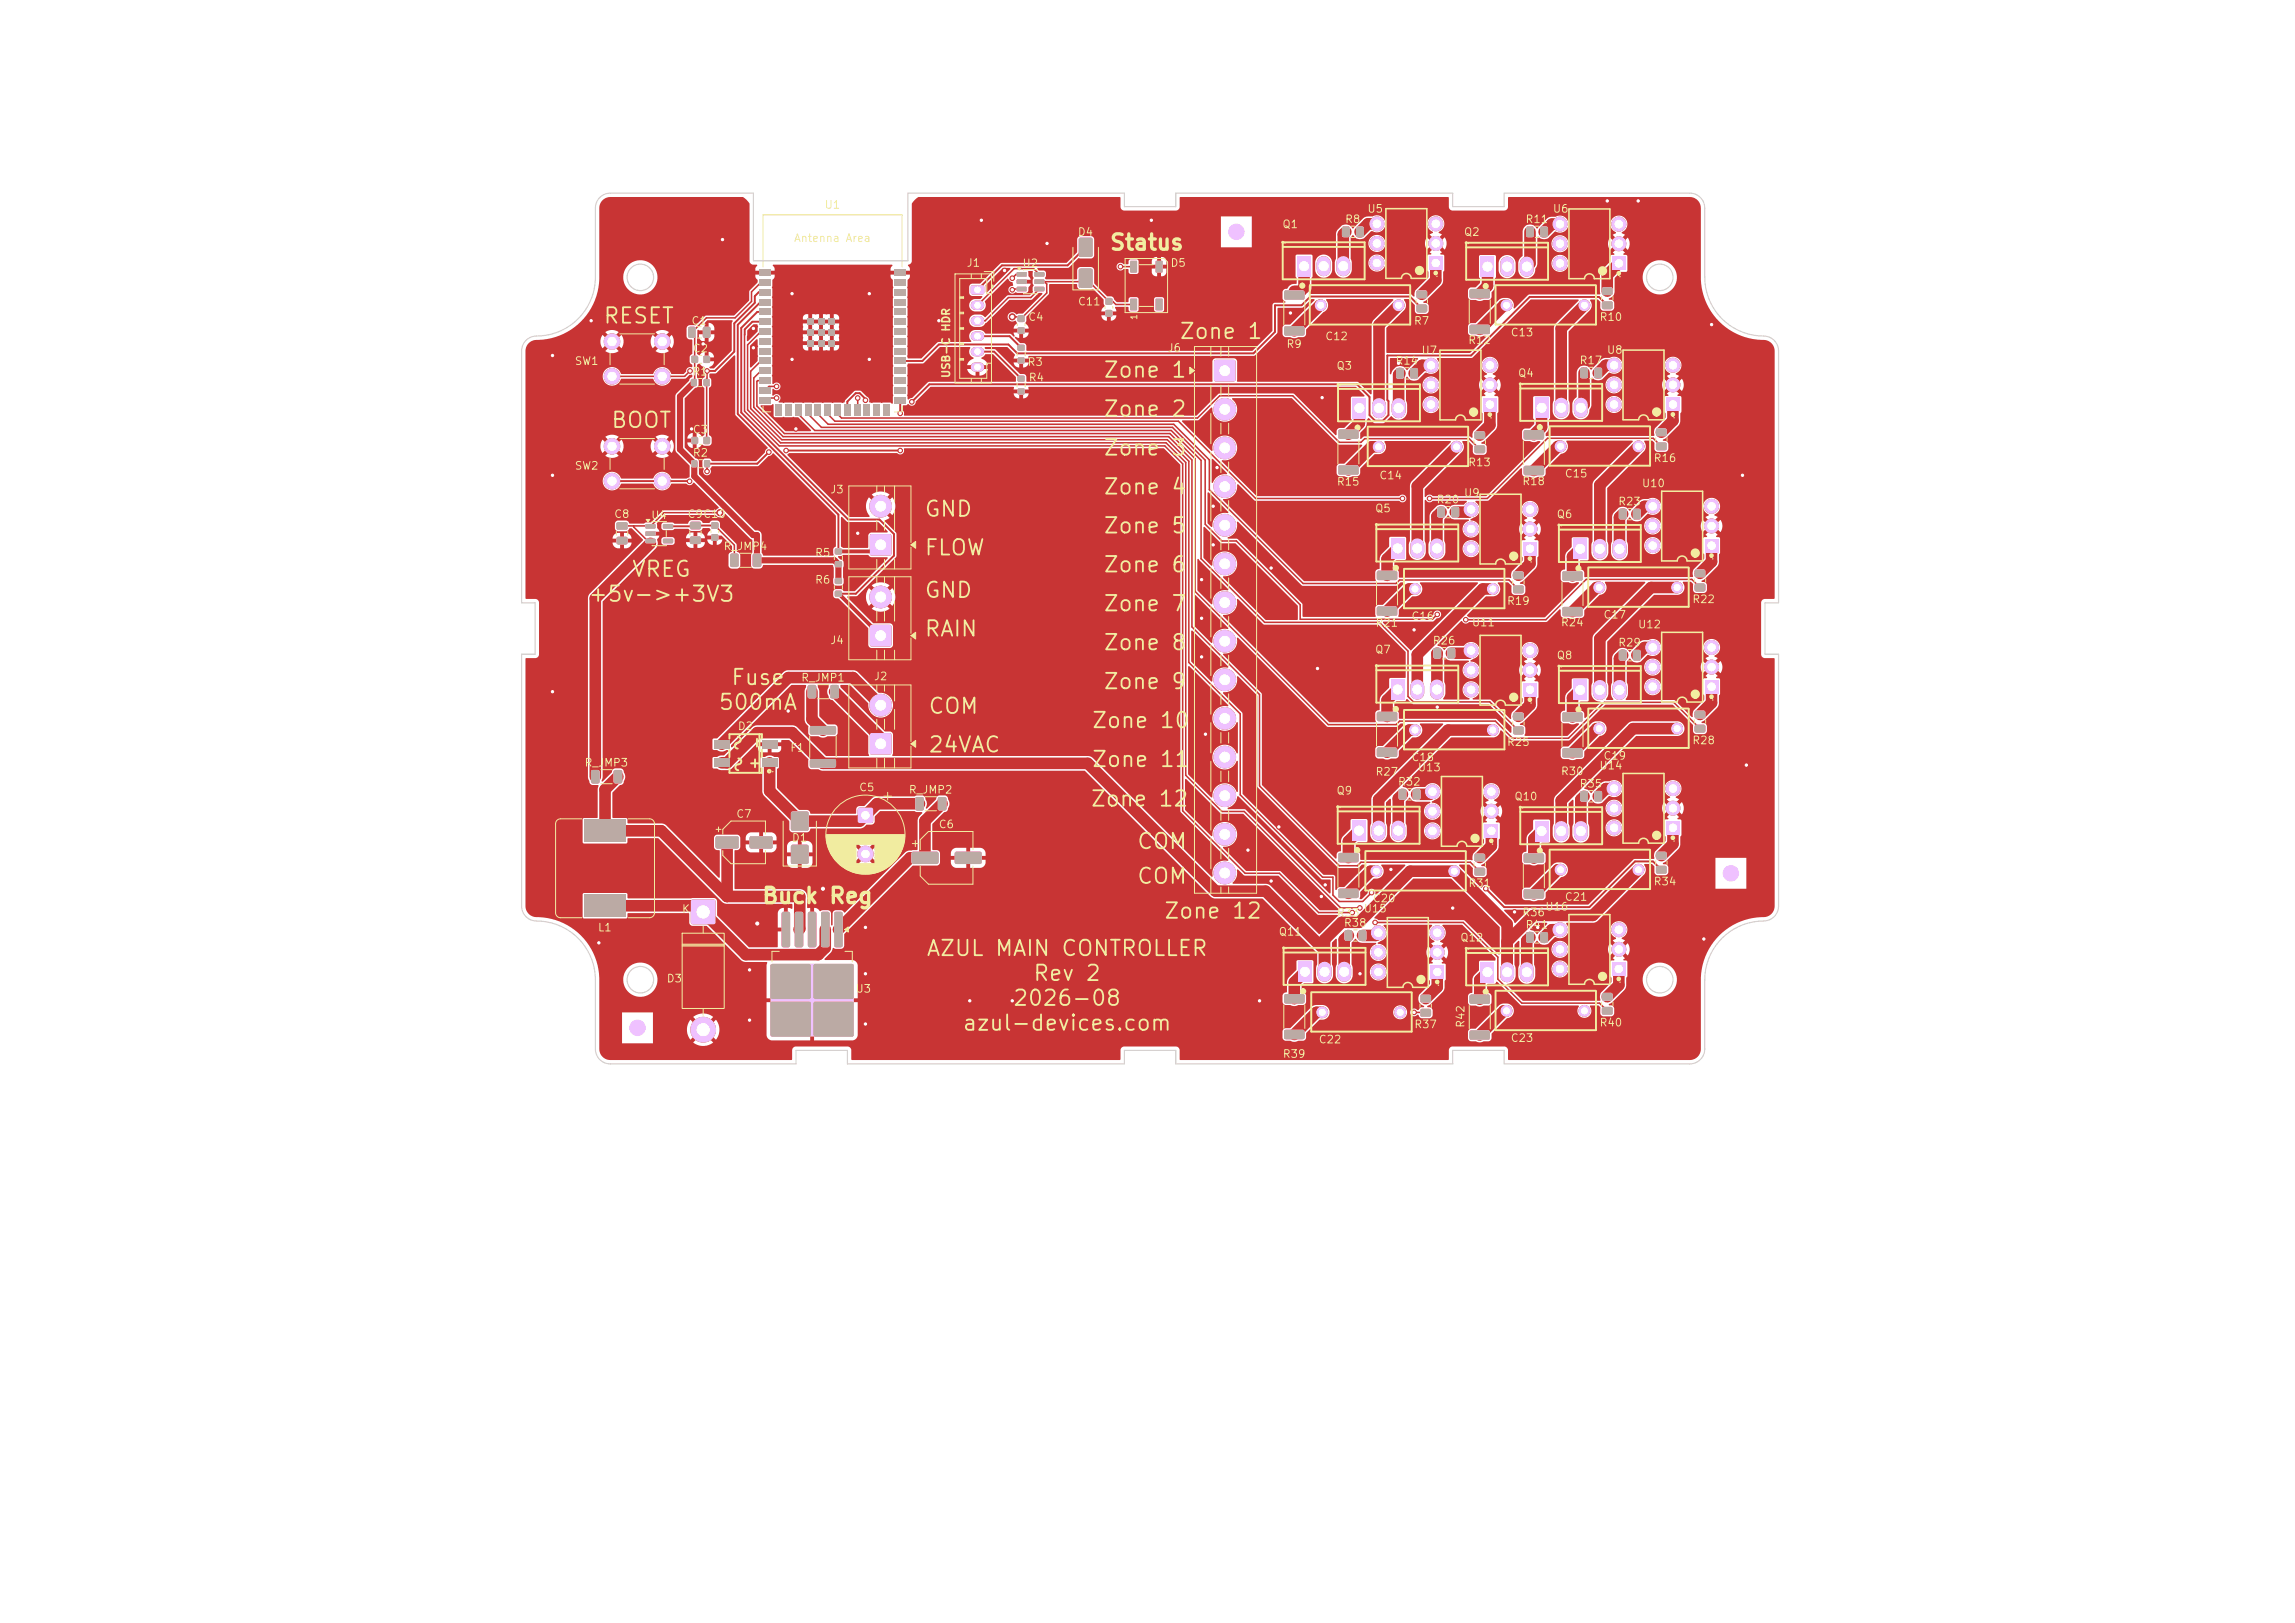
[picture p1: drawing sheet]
<svg xmlns="http://www.w3.org/2000/svg" width="297mm" height="210mm" viewBox="0 0 297 210" stroke-linecap="round" stroke-linejoin="round" font-family="sans-serif">
<defs><g id="words">
<g font-size="2" fill="#f2eda1">
<text x="143.5" y="32.9">Status</text>
<text x="78" y="42.4">RESET</text>
<text x="152.5" y="44.4">Zone 1</text>
<text x="142.7" y="49.4">Zone 1</text>
<text x="78.9" y="55.9">BOOT</text>
<text x="142.7" y="54.4">Zone 2</text>
<text x="142.7" y="59.4">Zone 3</text>
<text x="142.7" y="64.5">Zone 4</text>
<text x="119.5" y="67.4">GND</text>
<text x="142.7" y="69.5">Zone 5</text>
<text x="81.6" y="75.1">VREG</text>
<text x="119.5" y="72.4">FLOW</text>
<text x="119.5" y="77.9">GND</text>
<text x="142.7" y="74.6">Zone 6</text>
<text x="76" y="78.4">+5v-&gt;+3V3</text>
<text x="119.5" y="82.9">RAIN</text>
<text x="142.7" y="79.6">Zone 7</text>
<text x="94.5" y="89.1">Fuse</text>
<text x="142.7" y="84.6">Zone 8</text>
<text x="142.7" y="89.7">Zone 9</text>
<text x="92.9" y="92.4">500mA</text>
<text x="120" y="92.9">COM</text>
<text x="141.2" y="94.7">Zone 10</text>
<text x="120" y="97.9">24VAC</text>
<text x="141.2" y="99.7">Zone 11</text>
<text x="141" y="104.9">Zone 12</text>
<text x="147" y="110.4">COM</text>
<text x="98.5" y="117.4">Buck Reg</text>
<text x="147" y="114.9">COM</text>
<text x="150.5" y="119.4">Zone 12</text>
<text x="119.8" y="124.2">AZUL MAIN CONTROLLER</text>
<text x="130.9" y="130.6">2026-08</text>
<text x="133.6" y="127.4">Rev 2</text>
<text x="124.4" y="133.9">azul-devices.com</text>
</g>
<g font-size="1" fill="#f2eda1">
<text x="106.6" y="27.3">U1</text>
<text x="165.9" y="29.8">Q1</text>
<text x="174" y="29.1">R8</text>
<text x="176.9" y="27.8">U5</text>
<text x="197.3" y="29.1">R11</text>
<text x="200.9" y="27.8">U6</text>
<text x="102.7" y="31.6">Antenna Area</text>
<text x="125" y="34.8">J1</text>
<text x="132.2" y="34.8">U2</text>
<text x="139.4" y="30.8">D4</text>
<text x="151.4" y="34.8">D5</text>
<text x="189.4" y="30.8">Q2</text>
<text x="133" y="41.8">C4</text>
<text x="139.4" y="39.8">C11</text>
<text x="206.9" y="41.8">R10</text>
<text x="74.3" y="47.5">SW1</text>
<text x="89.4" y="42.3">C1</text>
<text x="89.6" y="45.8">C2</text>
<text x="132.9" y="47.6">R3</text>
<text x="151" y="45.8">J6</text>
<text x="166.4" y="45.3">R9</text>
<text x="171.4" y="44.3">C12</text>
<text x="180.5" y="47.4">R14</text>
<text x="182.9" y="42.3">R7</text>
<text x="183.9" y="46.1">U7</text>
<text x="189.9" y="44.8">R12</text>
<text x="195.4" y="43.8">C13</text>
<text x="204.3" y="47.4">R17</text>
<text x="207.9" y="46">U8</text>
<text x="89.5" y="48.8">R1</text>
<text x="123.2" y="49" transform="rotate(-90 123.2 49)">USB-C HDR</text>
<text x="133" y="49.6">R4</text>
<text x="172.9" y="48.1">Q3</text>
<text x="196.4" y="49">Q4</text>
<text x="89.6" y="59.3">R2</text>
<text x="89.6" y="56.3">C3</text>
<text x="74.3" y="61">SW2</text>
<text x="107.4" y="64.1">J3</text>
<text x="172.9" y="63.1">R15</text>
<text x="178.4" y="62.3">C14</text>
<text x="185.8" y="65.4">R20</text>
<text x="189.4" y="64.5">U9</text>
<text x="189.9" y="60.6">R13</text>
<text x="196.9" y="63">R18</text>
<text x="202.4" y="62">C15</text>
<text x="209.3" y="65.6">R23</text>
<text x="212.4" y="63.3">U10</text>
<text x="213.9" y="60">R16</text>
<text x="79.4" y="67.3">C8</text>
<text x="84.2" y="67.4">U4</text>
<text x="88.9" y="67.3">C9C10</text>
<text x="93.6" y="71.4">R_JMP4</text>
<text x="177.9" y="66.5">Q5</text>
<text x="201.4" y="67.3">Q6</text>
<text x="105.4" y="75.8">R6</text>
<text x="105.4" y="72.3">R5</text>
<text x="107.4" y="83.6">J4</text>
<text x="177.9" y="81.3">R21</text>
<text x="182.6" y="80.5">C16</text>
<text x="185.3" y="83.6">R26</text>
<text x="190.4" y="81.3">U11</text>
<text x="194.9" y="78.5">R19</text>
<text x="201.9" y="81.3">R24</text>
<text x="207.4" y="80.3">C17</text>
<text x="209.3" y="83.9">R29</text>
<text x="211.9" y="81.5">U12</text>
<text x="218.9" y="78.3">R22</text>
<text x="103.6" y="88.4">R_JMP1</text>
<text x="113" y="88.3">J2</text>
<text x="177.9" y="84.8">Q7</text>
<text x="201.4" y="85.5">Q8</text>
<text x="95.4" y="94.7">D2</text>
<text x="75.6" y="99.4">R_JMP3</text>
<text x="102.2" y="97.5">F1</text>
<text x="177.9" y="100.6">R27</text>
<text x="180.8" y="101.9">R32</text>
<text x="182.6" y="98.7">C18</text>
<text x="183.4" y="100.1">U13</text>
<text x="194.9" y="96.8">R25</text>
<text x="201.9" y="100.5">R30</text>
<text x="206.9" y="99.8">U14</text>
<text x="207.4" y="98.5">C19</text>
<text x="218.9" y="96.5">R28</text>
<text x="95.2" y="106.1">C7</text>
<text x="111.1" y="102.6">C5</text>
<text x="117.5" y="102.9">R_JMP2</text>
<text x="121.4" y="107.4">C6</text>
<text x="172.9" y="103.1">Q9</text>
<text x="195.9" y="103.8">Q10</text>
<text x="204.3" y="102.2">R35</text>
<text x="102.4" y="109.2">D1</text>
<text x="88.2" y="118.4">K</text>
<text x="172.9" y="118.9">R33</text>
<text x="176.4" y="118.3">U15</text>
<text x="177.6" y="117">C20</text>
<text x="189.9" y="115">R31</text>
<text x="196.9" y="118.8">R36</text>
<text x="199.9" y="118.1">U16</text>
<text x="202.4" y="116.8">C21</text>
<text x="213.9" y="114.8">R34</text>
<text x="77.3" y="120.8">L1</text>
<text x="165.4" y="121.3">Q11</text>
<text x="173.8" y="120.2">R38</text>
<text x="188.9" y="122.1">Q12</text>
<text x="197.3" y="120.4">R41</text>
<text x="86.2" y="127.4">D3</text>
<text x="110.6" y="128.7">U3</text>
<text x="165.9" y="137.1">R39</text>
<text x="170.6" y="135.3">C22</text>
<text x="182.9" y="133.3">R37</text>
<text x="189.8" y="133.1" transform="rotate(-90 189.8 133.1)">R42</text>
<text x="195.4" y="135.1">C23</text>
<text x="206.9" y="133.1">R40</text>
</g>
<text font-size=".8" fill="#f2eda1" x="147.4" y="41.5" transform="rotate(-90 147.4 41.5)">1</text>
</g></defs>
<path d="M191.6 33.2h1.8v2.6h-1.8z" fill="#c83434"/>
<path d="M195 34.1v.8M197.6 34.1v.8" fill="none" stroke="#c83434" stroke-width="1.8"/>
<g fill="#c83434">
<path d="M89.5 46.1l.2-.1 .6 .1 .1 .2-.1 .6-.2 .1-.6-.1-.1-.1z"/>
<path d="M91.1 46.1l.1-.1 .6 .1 .1 .2-.1 .6-.1 .1-.6-.1-.1-.1z"/>
<path d="M186.1 65.6h.7l.2 .1v1l-.1 .2-.7 .1-.2-.2v-1z"/>
<path d="M187.9 65.6h.7l.2 .1v1l-.1 .2-.6 .1-.3-.2v-1z"/>
</g>
<g fill="#c83434" stroke="#c83434" stroke-width=".13">
<circle cx="188.5" cy="57.8" r=".7"/>
<circle cx="178.4" cy="57.8" r=".7"/>
<circle cx="224" cy="113" r=".5"/>
</g>
<g fill="#c83434">
<path d="M197.2 110.5l.2-.1h2.3l.1 .3v.8l-.2 .2-2.3-.1-.1-.2z"/>
<path d="M197.2 115.1h.2h2.3l.1 .2v.8l-.2 .2h-2.3l-.1-.3z"/>
<path d="M180.7 47.7l.7-.1 .3 .2v1l-.2 .2h-.6l-.2-.1v-1z"/>
<path d="M182.6 47.7l.7-.1 .2 .2v1l-.1 .2h-.7l-.2-.1v-1z"/>
</g>
<g fill="#c83434" stroke="#c83434" stroke-width=".13">
<circle cx="181" cy="39.5" r=".7"/>
<circle cx="170.9" cy="39.5" r=".7"/>
</g>
<g fill="#c83434">
<path d="M75.6 115.8h5.4v2.9h-5.4z"/>
<path d="M75.6 106.1h5.4v2.9h-5.4z"/>
<path d="M104.6 88.7l.8-.1 .2 .2v1.3l-.1 .3h-.7l-.3-.2v-1.3z"/>
<path d="M107.5 88.7l.8-.1 .2 .2 .1 1.3-.2 .3h-.7l-.2-.2-.1-1.3z"/>
<path d="M180 87.9h1.8v2.6h-1.8z"/>
</g>
<path d="M183.4 88.8v.8M186 88.8v.8" fill="none" stroke="#c83434" stroke-width="1.8"/>
<g fill="#c83434">
<path d="M183.9 130.6l.2-.1 .9 .1 .2 .2v.6l-.3 .2-.9-.1-.2-.2z"/>
<path d="M183.9 128.8l.2-.1h.9l.2 .3v.6l-.3 .1h-.9l-.2-.2z"/>
<path d="M214.4 57.3l.2-.1 .9 .1 .2 .2v.6l-.3 .2h-.9l-.2-.3z"/>
<path d="M214.4 55.5l.2-.1h.9l.2 .3v.6l-.3 .1h-.9l-.2-.2z"/>
<path d="M180 69.7h1.8v2.6h-1.8z"/>
</g>
<path d="M183.4 70.6v.8M186 70.6v.8" fill="none" stroke="#c83434" stroke-width="1.8"/>
<g fill="#c83434" stroke="#c83434" stroke-width=".13">
<circle cx="79.2" cy="57.7" r="1"/>
<circle cx="85.7" cy="57.7" r="1"/>
<circle cx="79.2" cy="62.2" r="1"/>
<circle cx="85.7" cy="62.2" r="1"/>
</g>
<g fill="#c83434">
<path d="M89.5 59.6h.7v.8h-.7z"/>
<path d="M91.2 59.6h.6v.8h-.6z"/>
</g>
<g fill="#c83434" stroke="#c83434" stroke-width=".13">
<circle cx="212" cy="57.8" r=".7"/>
<circle cx="202" cy="57.8" r=".7"/>
</g>
<g fill="#c83434">
<path d="M104.9 98.3l.2-.1h2.9l.2 .3v.7l-.3 .1h-2.9l-.2-.2z"/>
<path d="M104.9 94l.2-.1 2.9 .1 .2 .2v.7l-.3 .2-2.9-.1-.2-.2z"/>
<path d="M198.6 106.2h1.8v2.6h-1.8z"/>
</g>
<path d="M202 107.1v.8M204.6 107.1v.8" fill="none" stroke="#c83434" stroke-width="1.8"/>
<g fill="#c83434">
<path d="M190.2 37.5l.2-.1h2.3l.1 .2v.9l-.2 .1h-2.3l-.1-.2z"/>
<path d="M190.2 42.1l.2-.1h2.3l.1 .3v.8l-.2 .1h-2.3l-.1-.2z"/>
<path d="M178.2 73.9l.2-.1 2.3 .1 .1 .2v.8l-.2 .2-2.3-.1-.1-.2z"/>
<path d="M178.2 78.5h.2h2.3l.1 .2v.8l-.2 .2h-2.3l-.1-.3z"/>
<path d="M108 118h.8h.2v.2v4.1v.2l-.2 .1h-.7l-.2-.3v-4.1z"/>
<path d="M106.3 118h.8h.2l.1 .2v4.1l-.1 .2-.2 .1h-.7l-.2-.3v-4.1z"/>
<path d="M104.6 118h.8h.2v.2v4.1v.2l-.2 .1h-.7l-.2-.3v-4.1z"/>
<path d="M99.8 124.8l.2-.1h10.2l.2 .1 .1 .2v8.9l-.1 .2h-.2h-10.2h-.2l-.1-.2v-8.9z"/>
<path d="M102.9 118h.8h.2v.2v4.1v.2l-.2 .1h-.7l-.2-.3v-4.1z"/>
<path d="M101.2 118h.8h.2l.1 .2v4.1l-.1 .2-.2 .1h-.7l-.1-.3v-4.1z"/>
<path d="M112.6 69.2l.2-.1h2.3l.2 .1 .1 .2v2.3l-.1 .1-.2 .1h-2.3l-.2-.1v-.1v-2.3z"/>
</g>
<circle cx="114" cy="65.5" r="1.4" fill="#c83434" stroke="#c83434" stroke-width=".13"/>
<g fill="#c83434">
<path d="M131.7 48.7h.9v.6h-.9z"/>
<path d="M131.7 50.3h.9v.7h-.9z"/>
<path d="M197.6 29.4l.7-.1 .2 .2v1l-.1 .2h-.7l-.2-.2v-.9z"/>
<path d="M199.4 29.4l.7-.1 .2 .2v1l-.1 .2h-.6l-.3-.2v-.9z"/>
<path d="M157.2 46.6h.2h2.3h.1l.1 .2v2.3l-.1 .2-.2 .1h-2.2l-.2-.1-.1-.2v-2.3z"/>
</g>
<g fill="#c83434" stroke="#c83434" stroke-width=".13">
<circle cx="158.5" cy="53" r="1.4"/>
<circle cx="158.5" cy="58" r="1.4"/>
<circle cx="158.5" cy="63" r="1.4"/>
<circle cx="158.5" cy="68" r="1.4"/>
<circle cx="158.5" cy="73" r="1.4"/>
<circle cx="158.5" cy="78" r="1.4"/>
<circle cx="158.5" cy="83" r="1.4"/>
<circle cx="158.5" cy="88" r="1.4"/>
<circle cx="158.5" cy="93" r="1.4"/>
<circle cx="158.5" cy="98" r="1.4"/>
<circle cx="158.5" cy="103" r="1.4"/>
<circle cx="158.5" cy="108" r="1.4"/>
<circle cx="158.5" cy="113" r="1.4"/>
</g>
<g fill="#c83434">
<path d="M98.2 34.8h1.5v.9h-1.5z"/>
<path d="M98.2 36.1h1.5v.9h-1.5z"/>
<path d="M98.2 37.4h1.5v.9h-1.5z"/>
<path d="M98.2 38.6h1.5v.9h-1.5z"/>
<path d="M98.2 39.9h1.5v.9h-1.5z"/>
<path d="M98.2 41.2h1.5v.9h-1.5z"/>
<path d="M98.2 42.5h1.5v.9h-1.5z"/>
<path d="M98.2 43.7h1.5v.9h-1.5z"/>
<path d="M98.2 45h1.5v.9h-1.5z"/>
<path d="M98.2 46.3h1.5v.9h-1.5z"/>
<path d="M98.2 47.5h1.5v.9h-1.5z"/>
<path d="M98.2 48.8h1.5v.9h-1.5z"/>
<path d="M98.2 50.1h1.5v.9h-1.5z"/>
<path d="M98.2 51.3h1.5v.9h-1.5z"/>
<path d="M100.3 52.3h.9v1.5h-.9z"/>
<path d="M101.6 52.3h.9v1.5h-.9z"/>
<path d="M102.9 52.3h.9v1.5h-.9z"/>
<path d="M104.1 52.3h.9v1.5h-.9z"/>
<path d="M105.4 52.3h.9v1.5h-.9z"/>
<path d="M106.7 52.3h.9v1.5h-.9z"/>
<path d="M107.9 52.3h.9v1.5h-.9z"/>
<path d="M109.2 52.3h.9v1.5h-.9z"/>
<path d="M110.5 52.3h.9v1.5h-.9z"/>
<path d="M111.7 52.3h.9v1.5h-.9z"/>
<path d="M113 52.3h.9v1.5h-.9z"/>
<path d="M114.3 52.3h.9v1.5h-.9z"/>
<path d="M115.8 51.3h1.4v.9h-1.4z"/>
<path d="M115.8 50.1h1.4v.9h-1.4z"/>
<path d="M115.8 48.8h1.4v.9h-1.4z"/>
<path d="M115.8 47.5h1.4v.9h-1.4z"/>
<path d="M115.8 46.3h1.4v.9h-1.4z"/>
<path d="M115.8 45h1.4v.9h-1.4z"/>
<path d="M115.8 43.7h1.4v.9h-1.4z"/>
<path d="M115.8 42.5h1.4v.9h-1.4z"/>
<path d="M115.8 41.2h1.4v.9h-1.4z"/>
<path d="M115.8 39.9h1.4v.9h-1.4z"/>
<path d="M115.8 38.6h1.4v.9h-1.4z"/>
<path d="M115.8 37.4h1.4v.9h-1.4z"/>
<path d="M115.8 36.1h1.4v.9h-1.4z"/>
<path d="M115.8 34.8h1.4v.9h-1.4z"/>
<path d="M104.4 41.2h.9v.9h-.9z"/>
<path d="M104.4 42.6h.9v.9h-.9z"/>
<path d="M104.4 44h.9v.9h-.9z"/>
<path d="M105.8 41.2h.9v.9h-.9z"/>
<path d="M105.8 42.6h.9v.9h-.9z"/>
<path d="M105.8 44h.9v.9h-.9z"/>
<path d="M107.2 41.2h.9v.9h-.9z"/>
<path d="M107.2 42.6h.9v.9h-.9z"/>
<path d="M107.2 44h.9v.9h-.9z"/>
<path d="M203.6 69.7h1.8v2.6h-1.8z"/>
</g>
<path d="M207 70.6v.8M209.6 70.6v.8" fill="none" stroke="#c83434" stroke-width="1.8"/>
<g fill="#c83434">
<path d="M166.2 128.7l.2-.1h2.3l.1 .3v.8l-.2 .1h-2.3l-.1-.2z"/>
<path d="M166.2 133.3l.2-.1 2.3 .1 .1 .2v.8l-.2 .2h-2.3l-.1-.3z"/>
<path d="M220.6 69.7h1.8v1.8h-1.8z"/>
</g>
<g fill="#c83434" stroke="#c83434" stroke-width=".13">
<circle cx="221.5" cy="68.1" r=".9"/>
<circle cx="221.5" cy="65.5" r=".9"/>
<circle cx="213.9" cy="65.5" r=".9"/>
<circle cx="213.9" cy="68.1" r=".9"/>
<circle cx="213.9" cy="70.6" r=".9"/>
</g>
<path d="M198.6 51.5h1.8v2.6h-1.8z" fill="#c83434"/>
<path d="M202 52.4v.8M204.6 52.4v.8" fill="none" stroke="#c83434" stroke-width="1.8"/>
<path d="M220.6 88h1.8v1.8h-1.8z" fill="#c83434"/>
<g fill="#c83434" stroke="#c83434" stroke-width=".13">
<circle cx="221.5" cy="86.3" r=".9"/>
<circle cx="221.5" cy="83.8" r=".9"/>
<circle cx="213.9" cy="83.8" r=".9"/>
<circle cx="213.9" cy="86.3" r=".9"/>
<circle cx="213.9" cy="88.9" r=".9"/>
</g>
<path d="M184.9 33.1h1.8v1.8h-1.8z" fill="#c83434"/>
<g fill="#c83434" stroke="#c83434" stroke-width=".13">
<circle cx="185.8" cy="31.5" r=".9"/>
<circle cx="185.8" cy="29" r=".9"/>
<circle cx="178.2" cy="29" r=".9"/>
<circle cx="178.2" cy="31.5" r=".9"/>
<circle cx="178.2" cy="34" r=".9"/>
</g>
<g fill="#c83434">
<path d="M92.1 67.6h.2h.6l.1 .2-.1 .6-.2 .1-.6-.1-.1-.2z"/>
<path d="M92.1 69.2l.2-.1 .6 .1 .1 .1-.1 .6-.2 .1-.6-.1-.1-.1z"/>
<path d="M89.1 42.3h.7l.2 .1 .1 1.1-.2 .2h-.6l-.2-.1-.1-1.1z"/>
<path d="M91 42.3h.7l.2 .1 .1 1.1-.2 .2h-.6l-.2-.1-.1-1.1z"/>
<path d="M197.1 88.4h1.8v1.8h-1.8z"/>
</g>
<g fill="#c83434" stroke="#c83434" stroke-width=".13">
<circle cx="198" cy="86.7" r=".9"/>
<circle cx="198" cy="84.2" r=".9"/>
<circle cx="190.4" cy="84.2" r=".9"/>
<circle cx="190.4" cy="86.7" r=".9"/>
<circle cx="190.4" cy="89.3" r=".9"/>
</g>
<g fill="#c83434">
<path d="M209.6 65.9l.7-.1 .2 .2v1l-.1 .2h-.7l-.2-.1v-1z"/>
<path d="M211.4 65.9l.7-.1 .2 .2v1l-.1 .2h-.6l-.3-.1v-1z"/>
<path d="M89.5 56.6l.2-.1 .6 .1 .1 .2-.1 .6-.2 .1-.6-.1-.1-.1z"/>
<path d="M91.1 56.6l.1-.1 .6 .1 .1 .2-.1 .6-.1 .1-.6-.1-.1-.1z"/>
<path d="M89.3 69.5l.2-.1h1.1l.1 .3v.5l-.2 .2h-1.1l-.1-.2z"/>
<path d="M89.3 67.6l.2-.1h1.1l.1 .3v.5l-.2 .2h-1.1l-.1-.2z"/>
<path d="M183.4 39.5l.2-.1h.9l.2 .3v.6l-.3 .1h-.9l-.2-.2z"/>
<path d="M183.4 37.6h.2h.9l.2 .2v.6l-.3 .2h-.9l-.2-.2z"/>
<path d="M215.6 106.2h1.8v1.8h-1.8z"/>
</g>
<g fill="#c83434" stroke="#c83434" stroke-width=".13">
<circle cx="216.5" cy="104.6" r=".9"/>
<circle cx="216.5" cy="102" r=".9"/>
<circle cx="208.9" cy="102" r=".9"/>
<circle cx="208.9" cy="104.6" r=".9"/>
<circle cx="208.9" cy="107.1" r=".9"/>
</g>
<path d="M112.6 80.9h.2h2.3h.2l.1 .2v2.3l-.1 .2-.2 .1h-2.3l-.2-.1v-.2v-2.3z" fill="#c83434"/>
<circle cx="114" cy="77.2" r="1.4" fill="#c83434" stroke="#c83434" stroke-width=".13"/>
<g fill="#c83434">
<path d="M197.2 55.7l.2-.1 2.3 .1 .1 .2v.8l-.2 .2h-2.3l-.1-.3z"/>
<path d="M197.2 60.3h.2h2.3l.1 .2v.8l-.2 .2h-2.3l-.1-.3z"/>
<path d="M203.6 88h1.8v2.6h-1.8z"/>
</g>
<path d="M207 88.9v.8M209.6 88.9v.8" fill="none" stroke="#c83434" stroke-width="1.8"/>
<g fill="#c83434">
<path d="M94.5 71.7l.9-.1 .2 .2v1.3l-.2 .3h-.7l-.2-.2v-1.3z"/>
<path d="M97.5 71.7l.8-.1 .2 .2v1.3l-.1 .3h-.7l-.3-.2v-1.3z"/>
</g>
<g fill="#c83434" stroke="#c83434" stroke-width=".13">
<circle cx="217" cy="76" r=".7"/>
<circle cx="207" cy="76" r=".7"/>
</g>
<g fill="#c83434">
<path d="M143.1 38.6h.1h.7l.1 .2-.1 .6-.2 .1-.6-.1-.1-.2z"/>
<path d="M143.1 40.2l.1-.1 .7 .1 .1 .1-.1 .6-.2 .1-.6-.1-.1-.1z"/>
<path d="M214.4 112.1l.2-.1h.9l.2 .3v.6l-.3 .2-.9-.1-.2-.2z"/>
<path d="M214.4 110.3l.2-.1h.9l.2 .3v.6l-.3 .1h-.9l-.2-.2z"/>
<path d="M191.9 51.5h1.8v1.8h-1.8z"/>
</g>
<g fill="#c83434" stroke="#c83434" stroke-width=".13">
<circle cx="192.8" cy="49.8" r=".9"/>
<circle cx="192.8" cy="47.3" r=".9"/>
<circle cx="185.2" cy="47.3" r=".9"/>
<circle cx="185.2" cy="49.8" r=".9"/>
<circle cx="185.2" cy="52.4" r=".9"/>
</g>
<g fill="#c83434">
<path d="M174.1 120.4l.7-.1 .2 .2v1l-.1 .2h-.7l-.2-.1v-1z"/>
<path d="M175.9 120.4l.7-.1 .2 .2v1l-.1 .2h-.6l-.3-.1v-1z"/>
<path d="M208.6 33.2h1.8v1.8h-1.8z"/>
</g>
<g fill="#c83434" stroke="#c83434" stroke-width=".13">
<circle cx="209.5" cy="31.5" r=".9"/>
<circle cx="209.5" cy="29" r=".9"/>
<circle cx="201.9" cy="29" r=".9"/>
<circle cx="201.9" cy="31.5" r=".9"/>
<circle cx="201.9" cy="34.1" r=".9"/>
</g>
<g fill="#c83434">
<path d="M202.2 92.2h.2h2.3l.1 .2v.8l-.2 .2h-2.3l-.1-.3z"/>
<path d="M202.2 96.9l.2-.1h2.3l.1 .2v.9l-.2 .1h-2.3l-.1-.2z"/>
<path d="M207.4 130.4l.2-.1h.9l.2 .2v.7l-.3 .1h-.9l-.2-.2z"/>
<path d="M207.4 128.5h.2h.9l.2 .2v.6l-.3 .2h-.9l-.2-.3z"/>
<path d="M175 51.5h1.8v2.6h-1.8z"/>
</g>
<path d="M178.5 52.4v.8M181 52.4v.8" fill="none" stroke="#c83434" stroke-width="1.8"/>
<g fill="#c83434">
<path d="M195.9 94.1l.1-.1h1l.2 .3v.6l-.3 .1h-.9l-.2-.2z"/>
<path d="M195.9 92.3l.1-.1h1l.2 .2v.7l-.3 .1h-.9l-.2-.2z"/>
</g>
<g fill="#c83434" stroke="#c83434" stroke-width=".13">
<circle cx="212" cy="112.5" r=".7"/>
<circle cx="202" cy="112.5" r=".7"/>
</g>
<path d="M175 106.2h1.8v2.6h-1.8z" fill="#c83434"/>
<path d="M178.4 107.1v.8M181 107.1v.8" fill="none" stroke="#c83434" stroke-width="1.8"/>
<g fill="#c83434">
<path d="M202.2 74l.2-.1h2.3l.1 .3v.8l-.2 .1h-2.3l-.1-.2z"/>
<path d="M202.2 78.6l.2-.1 2.3 .1 .1 .2v.8l-.2 .2-2.3-.1-.1-.2z"/>
<path d="M215.6 51.4h1.8v1.8h-1.8z"/>
</g>
<g fill="#c83434" stroke="#c83434" stroke-width=".13">
<circle cx="216.5" cy="49.8" r=".9"/>
<circle cx="216.5" cy="47.3" r=".9"/>
<circle cx="208.9" cy="47.3" r=".9"/>
<circle cx="208.9" cy="49.8" r=".9"/>
<circle cx="208.9" cy="52.3" r=".9"/>
</g>
<g fill="#c83434">
<path d="M204.6 102.4l.7-.1 .2 .2v1l-.1 .2h-.7l-.2-.1v-1z"/>
<path d="M206.4 102.4l.7-.1 .2 .2v1l-.1 .2h-.6l-.3-.1v-1z"/>
<path d="M185.6 83.9l.7-.1 .2 .2v1l-.1 .2h-.7l-.2-.1v-1z"/>
<path d="M187.4 83.9l.7-.1 .2 .2v1l-.1 .2h-.6l-.3-.1v-1z"/>
<path d="M185.1 124.9h1.8v1.8h-1.8z"/>
</g>
<g fill="#c83434" stroke="#c83434" stroke-width=".13">
<circle cx="186" cy="123.2" r=".9"/>
<circle cx="186" cy="120.7" r=".9"/>
<circle cx="178.4" cy="120.7" r=".9"/>
<circle cx="178.4" cy="123.2" r=".9"/>
<circle cx="178.4" cy="125.8" r=".9"/>
</g>
<g fill="#c83434">
<path d="M209.6 84.2l.7-.1 .2 .1v1l-.1 .3h-.7l-.2-.2v-1z"/>
<path d="M211.4 84.2l.7-.1 .2 .1v1l-.1 .3h-.6l-.3-.2v-1z"/>
<path d="M181.1 102.2l.7-.1 .2 .1v1l-.1 .3h-.7l-.2-.2v-1z"/>
<path d="M182.9 102.2l.7-.1 .2 .1v1l-.1 .3h-.6l-.3-.2v-1z"/>
<path d="M219.4 93.8h.1h1l.2 .2v.6l-.3 .2h-.9l-.2-.3z"/>
<path d="M219.4 92l.1-.1 1 .1 .2 .2v.6l-.3 .2-.9-.1-.2-.2z"/>
</g>
<g fill="#c83434" stroke="#c83434" stroke-width=".13">
<circle cx="181.2" cy="131" r=".7"/>
<circle cx="171.1" cy="131" r=".7"/>
</g>
<g fill="#c83434">
<path d="M173.2 110.4h.2h2.3l.1 .2v.8l-.2 .2h-2.3l-.1-.3z"/>
<path d="M173.2 115.1l.2-.1h2.3l.1 .2v.9l-.2 .1h-2.3l-.1-.2z"/>
<path d="M108.1 74.8h.8v.7h-.8z"/>
<path d="M108.1 76.5h.8v.7h-.8z"/>
<path d="M191.6 124.5h1.8v2.6h-1.8z"/>
</g>
<path d="M195 125.4v.8M197.6 125.4v.8" fill="none" stroke="#c83434" stroke-width="1.8"/>
<g fill="#c83434">
<path d="M76.5 99.7l.8-.1 .3 .2v1.3l-.2 .3h-.7l-.2-.2v-1.3z"/>
<path d="M79.5 99.7l.8-.1 .2 .2v1.3l-.1 .3h-.8l-.2-.2v-1.3z"/>
<path d="M168 124.4h1.8v2.6h-1.8z"/>
</g>
<path d="M171.4 125.3v.8M174 125.3v.8" fill="none" stroke="#c83434" stroke-width="1.8"/>
<g fill="#c83434">
<path d="M79.8 67.6h.2h1.1l.1 .2v.6l-.2 .2-1.1-.1-.1-.2z"/>
<path d="M79.8 69.5h.2h1.1l.1 .2v.6l-.2 .2-1.1-.1-.1-.2z"/>
</g>
<g fill="#c83434" stroke="#c83434" stroke-width=".13">
<circle cx="193.2" cy="76.2" r=".7"/>
<circle cx="183.1" cy="76.2" r=".7"/>
</g>
<g fill="#c83434">
<path d="M166.2 37.6h.2h2.3l.1 .2v.8l-.2 .2h-2.3l-.1-.2z"/>
<path d="M166.2 42.3l.2-.1h2.3l.1 .3v.8l-.2 .1h-2.3l-.1-.2z"/>
<path d="M190.9 57.7l.2-.1h.9l.2 .3v.6l-.3 .2-.9-.1-.2-.2z"/>
<path d="M190.9 55.9l.2-.1h.9l.2 .3v.6l-.3 .1h-.9l-.2-.2z"/>
<path d="M89.5 49.1h.6v.8h-.6z"/>
<path d="M91.1 49.1h.7v.8h-.7z"/>
<path d="M195.9 75.8h.1h1l.2 .2v.6l-.3 .2h-.9l-.2-.3z"/>
<path d="M195.9 74l.1-.1h1l.2 .3v.6l-.3 .2-.9-.1-.2-.2z"/>
<path d="M208.6 124.5h1.8v1.8h-1.8z"/>
</g>
<g fill="#c83434" stroke="#c83434" stroke-width=".13">
<circle cx="209.5" cy="122.8" r=".9"/>
<circle cx="209.5" cy="120.3" r=".9"/>
<circle cx="201.9" cy="120.3" r=".9"/>
<circle cx="201.9" cy="122.8" r=".9"/>
<circle cx="201.9" cy="125.4" r=".9"/>
</g>
<path d="M112.6 94.9h.2h2.3h.2l.1 .2v2.3l-.1 .2-.2 .1h-2.3l-.2-.1v-.2v-2.3z" fill="#c83434"/>
<circle cx="114" cy="91.2" r="1.4" fill="#c83434" stroke="#c83434" stroke-width=".13"/>
<path d="M197.1 70.1h1.8v1.8h-1.8z" fill="#c83434"/>
<g fill="#c83434" stroke="#c83434" stroke-width=".13">
<circle cx="198" cy="68.5" r=".9"/>
<circle cx="198" cy="65.9" r=".9"/>
<circle cx="190.4" cy="65.9" r=".9"/>
<circle cx="190.4" cy="68.5" r=".9"/>
<circle cx="190.4" cy="71" r=".9"/>
<circle cx="188.2" cy="112.7" r=".7"/>
<circle cx="178.1" cy="112.7" r=".7"/>
<circle cx="193.2" cy="94.5" r=".7"/>
<circle cx="183.1" cy="94.5" r=".7"/>
</g>
<g fill="#c83434">
<path d="M118.5 103.2l.8-.1 .2 .2 .1 1.3-.2 .3h-.7l-.2-.2-.1-1.3z"/>
<path d="M121.4 103.2l.8-.1 .3 .2v1.3l-.2 .3h-.7l-.2-.2v-1.3z"/>
</g>
<g fill="#c83434" stroke="#c83434" stroke-width=".13">
<circle cx="205" cy="39.5" r=".7"/>
<circle cx="195" cy="39.5" r=".7"/>
</g>
<g fill="#c83434">
<path d="M139.7 34.8h.1h1.5l.1 .2v2l-.1 .2-.1 .1-1.5-.1-.1-.2v-2z"/>
<path d="M139.7 30.8h.1h1.5l.1 .2v2l-.1 .2-.1 .1-1.5-.1-.1-.2v-2z"/>
<path d="M197.6 120.7l.7-.1 .2 .2v1l-.1 .2h-.7l-.2-.2v-.9z"/>
<path d="M199.4 120.7l.7-.1 .2 .2v1l-.1 .2h-.6l-.3-.2v-.9z"/>
<path d="M108.1 72.7h.8v.6h-.8z"/>
<path d="M108.1 71h.8v.7h-.8z"/>
<path d="M102.4 109.4l.2-.1h1.8l.2 .1 .1 .2v2l-.1 .1-.2 .1h-1.8l-.2-.1v-.1v-2z"/>
<path d="M102.4 105.1l.2-.1h1.8l.2 .1 .1 .2v2l-.1 .1-.2 .1h-1.8l-.2-.1v-.1v-2z"/>
<path d="M111.1 104.6l.1-.1h1.6l.1 .1 .1 .2v1.5l-.1 .1-.1 .1h-1.6l-.1-.1-.1-.1v-1.5z"/>
</g>
<circle cx="112" cy="110.5" r="1" fill="#c83434" stroke="#c83434" stroke-width=".13"/>
<g fill="#c83434">
<path d="M92.7 108.3l.1-.1h2.6l.2 .3v1.1l-.2 .2h-2.6l-.2-.2z"/>
<path d="M97.1 108.3l.2-.1h2.5l.2 .3v1.1l-.3 .2h-2.5l-.2-.2z"/>
<path d="M83.6 67.8h1.1l.1 .2v.3l-.1 .1h-1.1l-.1-.1z"/>
<path d="M83.6 68.8h1.1l.1 .1v.4l-.1 .1-1.1-.1-.1-.1z"/>
<path d="M83.6 69.7h1.1l.1 .2v.3l-.1 .1h-1.1l-.1-.1z"/>
<path d="M85.8 69.7h1.2l.1 .2v.3l-.1 .1h-1.1l-.1-.1z"/>
<path d="M85.8 67.8h1.2l.1 .2v.3l-.1 .1h-1.1l-.1-.1z"/>
<path d="M192.1 106.6h1.8v1.8h-1.8z"/>
</g>
<g fill="#c83434" stroke="#c83434" stroke-width=".13">
<circle cx="193" cy="105" r=".9"/>
<circle cx="193" cy="102.4" r=".9"/>
<circle cx="185.4" cy="102.4" r=".9"/>
<circle cx="185.4" cy="105" r=".9"/>
<circle cx="185.4" cy="107.5" r=".9"/>
</g>
<g fill="#c83434">
<path d="M207.4 39.1l.2-.1h.9l.2 .2v.7l-.3 .1h-.9l-.2-.2z"/>
<path d="M207.4 37.2h.2h.9l.2 .2v.6l-.3 .2h-.9l-.2-.3z"/>
</g>
<g fill="#c83434" stroke="#c83434" stroke-width=".13">
<circle cx="205" cy="130.8" r=".7"/>
<circle cx="195" cy="130.8" r=".7"/>
</g>
<g fill="#c83434">
<path d="M131.7 40.8h.2h.7v.2v.6l-.2 .1-.7-.1v-.1z"/>
<path d="M131.7 42.4l.2-.1 .7 .1v.2v.6h-.2h-.7v-.2z"/>
<path d="M167.9 33.1h1.8v2.6h-1.8z"/>
</g>
<path d="M171.3 34v.8M173.8 34v.8" fill="none" stroke="#c83434" stroke-width="1.8"/>
<g fill="#c83434">
<path d="M131.6 35.2h1.2l.1 .2v.3l-.2 .1h-1l-.1-.1z"/>
<path d="M131.6 36.2h1.2l.1 .1v.4l-.2 .1-1-.1-.1-.1z"/>
<path d="M131.6 37.1h1.2l.1 .2v.3l-.2 .1h-1l-.1-.1z"/>
<path d="M133.9 37.1h1.2l.1 .2v.3l-.2 .1h-1.1l-.1-.1z"/>
<path d="M133.9 36.2h1.2l.1 .1v.4l-.2 .1-1.1-.1-.1-.1z"/>
<path d="M133.9 35.2h1.2l.1 .2v.3l-.2 .1h-1.1l-.1-.1z"/>
</g>
<g fill="#c83434" stroke="#c83434" stroke-width=".13">
<circle cx="217" cy="94.3" r=".7"/>
<circle cx="207" cy="94.3" r=".7"/>
<circle cx="82.5" cy="133" r=".5"/>
</g>
<g fill="#c83434">
<path d="M173.2 55.6h.2h2.3l.1 .2v.8l-.2 .2h-2.3l-.1-.2z"/>
<path d="M173.2 60.3l.2-.1h2.3l.1 .3v.8l-.2 .1h-2.3l-.1-.2z"/>
<path d="M118 110.3l.2-.1h3.1l.1 .3v1.1l-.2 .2h-3.1l-.2-.2z"/>
<path d="M123.6 110.3l.2-.1h3.1l.1 .3v1.1l-.2 .2h-3.1l-.2-.2z"/>
<path d="M146.3 38.7h.8v1.4h-.8z"/>
<path d="M149.6 38.7h.8v1.4h-.8z"/>
<path d="M149.6 33.8h.8v1.4h-.8z"/>
<path d="M146.3 33.8h.8v1.4h-.8z"/>
<path d="M178.2 92.2l.2-.1h2.3l.1 .3v.8l-.2 .1h-2.3l-.1-.2z"/>
<path d="M178.2 96.8l.2-.1h2.3l.1 .3v.8l-.2 .2-2.3-.1-.1-.2z"/>
<path d="M173.7 29.4l.7-.1 .3 .2v1l-.2 .2h-.6l-.2-.2v-.9z"/>
<path d="M175.6 29.4l.7-.1 .2 .2v1l-.1 .2h-.7l-.2-.2v-.9z"/>
<path d="M219.4 75.6l.1-.1h1l.2 .3v.6l-.3 .1h-.9l-.2-.2z"/>
<path d="M219.4 73.8l.1-.1h1l.2 .2v.7l-.3 .1h-.9l-.2-.2z"/>
<path d="M125.7 37l.2-.1h1.3l.2 .3v.7l-.3 .2h-1.3l-.2-.2z"/>
</g>
<path d="M126.2 39.5h.6M126.2 41.5h.6M126.2 43.5h.6M126.2 45.5h.6M126.2 47.5h.6" fill="none" stroke="#c83434" stroke-width="1.2"/>
<g fill="#c83434" stroke="#c83434" stroke-width=".13">
<circle cx="79.2" cy="44.2" r="1"/>
<circle cx="85.7" cy="44.2" r="1"/>
<circle cx="79.2" cy="48.7" r="1"/>
<circle cx="85.7" cy="48.7" r="1"/>
<circle cx="160" cy="30" r=".5"/>
</g>
<g fill="#c83434">
<path d="M98.6 98.2h2v1.1h-2z"/>
<path d="M98.6 95.8h2v1.1h-2z"/>
<path d="M92.4 95.8h2v1.1h-2z"/>
<path d="M92.4 98.2h2v1.1h-2z"/>
<path d="M190.9 112.3h.2h.9l.2 .2v.6l-.3 .2h-.9l-.2-.3z"/>
<path d="M190.9 110.5l.2-.1 .9 .1 .2 .2v.6l-.3 .2h-.9l-.2-.3z"/>
<path d="M204.6 47.6h.7l.2 .1v1l-.1 .2-.7 .1-.2-.2v-1z"/>
<path d="M206.4 47.6h.7l.2 .1v1l-.1 .2-.6 .1-.3-.2v-1z"/>
<path d="M89.5 116.5l.2-.1h2.7l.1 .1 .1 .2v2.7l-.1 .1-.1 .1h-2.7l-.2-.1-.1-.1v-2.7z"/>
</g>
<circle cx="91" cy="133.2" r="1.6" fill="#c83434" stroke="#c83434" stroke-width=".13"/>
<g fill="#c83434">
<path d="M190.2 128.8l.2-.1h2.3l.1 .2v.9l-.2 .1h-2.3l-.1-.2z"/>
<path d="M190.2 133.4l.2-.1h2.3l.1 .3v.8l-.2 .1h-2.3l-.1-.2z"/>
<path d="M131.7 44.7h.9v.6h-.9z"/>
<path d="M131.7 46.3h.9v.7h-.9z"/>
</g>
<g fill="#c83434" stroke="#c83434" stroke-width=".13">
<circle cx="130" cy="35" r=".3"/>
<circle cx="183" cy="81.5" r=".3"/>
<circle cx="71.5" cy="89.5" r=".3"/>
<circle cx="135.5" cy="31.5" r=".3"/>
<circle cx="161.5" cy="110" r=".3"/>
<circle cx="76.5" cy="41.5" r=".3"/>
<circle cx="127" cy="28.5" r=".3"/>
<circle cx="112" cy="132.5" r=".3"/>
<circle cx="163" cy="129.5" r=".3"/>
<circle cx="225.5" cy="61.5" r=".3"/>
<circle cx="221.5" cy="42" r=".3"/>
<circle cx="171" cy="116" r=".3"/>
<circle cx="181" cy="47" r=".3"/>
<circle cx="164.5" cy="114" r=".3"/>
<circle cx="121.5" cy="41.5" r=".3"/>
<circle cx="164.5" cy="73.5" r=".3"/>
<circle cx="199" cy="120" r=".3"/>
<circle cx="157.5" cy="60.5" r=".3"/>
<circle cx="97" cy="132" r=".3"/>
<circle cx="208" cy="26" r=".3"/>
<circle cx="91" cy="44.5" r=".3"/>
<circle cx="212" cy="26" r=".3"/>
<circle cx="98" cy="119.5" r=".4"/>
<circle cx="97.5" cy="42.5" r=".3"/>
<circle cx="149" cy="28.5" r=".3"/>
<circle cx="112" cy="120" r=".3"/>
<circle cx="112.5" cy="38" r=".3"/>
<circle cx="170.5" cy="86.5" r=".3"/>
<circle cx="89.5" cy="55.5" r=".3"/>
<circle cx="167" cy="40.5" r=".3"/>
<circle cx="71.5" cy="61.5" r=".3"/>
<circle cx="155.5" cy="75" r=".3"/>
<circle cx="97" cy="125.5" r=".3"/>
<circle cx="131" cy="129.5" r=".3"/>
<circle cx="171.5" cy="114.5" r=".3"/>
<circle cx="93.5" cy="31" r=".3"/>
<circle cx="226" cy="99" r=".3"/>
<circle cx="102" cy="92" r=".3"/>
<circle cx="102.5" cy="38" r=".3"/>
<circle cx="112" cy="126" r=".3"/>
<circle cx="165.5" cy="107" r=".3"/>
<circle cx="180" cy="112.5" r=".3"/>
<circle cx="156" cy="95" r=".3"/>
<circle cx="125.5" cy="129.5" r=".3"/>
<circle cx="188" cy="117.5" r=".3"/>
<circle cx="176" cy="126" r=".3"/>
<circle cx="102.5" cy="46.5" r=".3"/>
<circle cx="106.5" cy="115" r=".4"/>
<circle cx="171.1" cy="51.5" r=".3"/>
<circle cx="157" cy="65.5" r=".3"/>
<circle cx="103" cy="55.5" r=".3"/>
<circle cx="157" cy="70.5" r=".3"/>
<circle cx="186" cy="91.5" r=".3"/>
<circle cx="196" cy="118" r=".3"/>
<circle cx="77.5" cy="122" r=".3"/>
<circle cx="112.5" cy="46.5" r=".3"/>
<circle cx="155.5" cy="80" r=".3"/>
<circle cx="71.5" cy="46" r=".3"/>
<circle cx="97.5" cy="45" r=".3"/>
<circle cx="155.5" cy="85" r=".3"/>
<circle cx="220.5" cy="121.5" r=".3"/>
<circle cx="111" cy="69" r=".3"/>
<circle cx="176" cy="117.5" r=".3"/>
<circle cx="183" cy="131" r=".3"/>
<circle cx="185" cy="64.5" r=".3"/>
<circle cx="181.5" cy="64.5" r=".3"/>
<circle cx="116.5" cy="58.3" r=".3"/>
<circle cx="99.5" cy="58.5" r=".3"/>
<circle cx="91.5" cy="61" r=".3"/>
<circle cx="89.2" cy="62.3" r=".3"/>
<circle cx="101.7" cy="58.3" r=".3"/>
<circle cx="116.5" cy="53.5" r=".3"/>
<circle cx="89.3" cy="48" r=".3"/>
<circle cx="91.5" cy="48" r=".3"/>
<circle cx="118" cy="52" r=".3"/>
<circle cx="112" cy="51.8" r=".3"/>
<circle cx="192.3" cy="115" r=".3"/>
<circle cx="177.5" cy="115.5" r=".3"/>
<circle cx="100.5" cy="50" r=".3"/>
<circle cx="131" cy="36" r=".3"/>
<circle cx="131" cy="37.5" r=".3"/>
<circle cx="100.5" cy="51.5" r=".3"/>
<circle cx="186" cy="79.5" r=".3"/>
<circle cx="189.7" cy="80.2" r=".3"/>
<circle cx="145" cy="34.5" r=".3"/>
<circle cx="111" cy="51.5" r=".3"/>
<circle cx="178" cy="119.4" r=".3"/>
<circle cx="175" cy="118.1" r=".3"/>
<circle cx="131" cy="41" r=".4"/>
<circle cx="93.2" cy="66.3" r=".4"/>
</g>
<g fill="none" stroke="#c83434" stroke-width="1.5">
<path d="M168.8 34.4v2.8l-.5 .5h-.8M170.9 39.5h-.1l-3.3 3.3M174.2 30l-.4 .3v4.1M178.2 29h-1.2l-1 1M181 39.5l-2.5 2.5v10.8M185.8 34v2.3l-1.8 1.8M192.5 34.5v2.5l-1 1M195 39.5h-.4l-3.1 3.1M198 30v4.1l-.4 .4M201.9 29h-1.1l-1 1M205 39.5l-3 3v10.3M209.5 34.1l-1.5 1.5v2.1"/>
<path d="M175.9 52.8v2l-1.4 1.4M178.4 57.8h-.9l-3 3M181.2 48.3l-.2 .2v4.3M185.2 47.3h-1.2l-1 1M188.5 57.8l-5.1 5.1v8.1M192.8 52.4v2.6l-1.3 1.3M199.5 52.8v2.5l-1 1M202 57.8h-.4l-3.1 3.1M205 48.3v4l-.4 .5M208.9 47.3h-1.1l-1 1M212 57.8l-5 5v8.2M216.5 52.3v2.1l-1.5 1.5"/>
<path d="M84.2 70.3l-7.2 7.1v23.1M180.9 71l-1.4 1.3v2.2M183.1 76.2h-.7l-2.9 2.9M186.5 66.3l-.5 .5v4.2M190.4 65.9l-.4 .4h-1.7M193.2 76.2h-1.3l-8.5 8.5v4.5M198 71v1.9l-1.5 1.5M204.5 71l-1 1v2.5M207 76h-.4l-3.1 3.1M210 66.5l-.4 .4v4.1M213.9 65.5h-1.1l-1 1M217 76h-3.3l-6.7 6.6v6.7"/>
<path d="M221.5 70.6v2.1l-1.5 1.5M93.4 98.7h.7l3.9-3.9h4.5l4 4h34.3l16.5 16.5h6.5l7.6 7.6M99.6 98.7v3.7l3.9 3.9h7.7l2.3-2.3h5.5M105.1 89.5v3.6l1.4 1.4M108 89.5l6 6v.8M114 91.3l-3.6-3.6h-8.4l-8.6 8.6M180.9 89.2l-1.4 1.4v2.1M183.1 94.5h-.7l-2.9 2.8M186 84.5v4.7M190.4 84.2l-.4 .3h-2.2M193.2 94.5h-5.8l-9 9v4M198 89.3v1.9l-1.5 1.5"/>
<path d="M204.5 89.3l-1 1v2.5M207 94.3h-.4l-3.1 3.1M210 84.8l-.4 .4v4.1M213.9 83.8h-1.1l-1 1M217 94.3h-5.7l-9.3 9.3v3.9M221.5 88.9v2.1l-1.5 1.5M78.3 117.2h11.9l6.3 6.3h9.4l.9-.9v-2.3M80 100.5l-1.7 1.7v5.3h7.3l8.5 8.5M94.1 116h9.4v4.2l-.1 .1M94.1 109v7M121.9 104l-2.2 2.2v4.8h-1.9l-9.3 9.3M175.9 107.5l-1.4 1.4v2.1"/>
<path d="M178.1 112.7h-.7l-2.9 2.9M181.5 102.8l-.5 .5v4.2M185.4 102.4l-.4 .4h-1.7M193 107.5v2l-1.5 1.5M199.5 107.5l-1 1v2.5M202 112.5h-.4l-3.1 3.2M205 103l-.4 .5v4M208.9 102h-1.1l-1 1M212 112.5l-5.9 6h-7.7l-3.4 3.3M216.5 107.1v2.1l-1.5 1.5M168.9 125.7l-1.4 1.4v2.1M171.1 131h-.7l-2.9 2.9"/>
<path d="M171.4 125.7v-4.1l2.2-2.3h2.3l6.6-6.6h5.7l6.8 6.9v6.2M174.5 121l-.5 .6v4.1M178.4 120.7l-.4 .3h-1.7M186 125.8v1.9l-1.5 1.5M192.5 125.8l-1 1v2.5M195 130.8h-.4l-3.1 3.1M198 121.3l-.4 .4v4.1M201.9 120.3h-1.1l-1 1M209.5 125.4v2.1l-1.5 1.5"/>
</g>
<path d="M89.8 49.5l-1.8 1.8v6.9l1.8 1.8v1.6l7.7 7.6h.5v3.3h10l.5 .5v2.2" fill="none" stroke="#c83434" stroke-width=".8"/>
<g fill="none" stroke="#c83434" stroke-width=".2">
<path d="M99 36.6h-.5l-1.2 1.2v1.2l-2.2 2.1h-3.7l-1.8 1.9M132.2 35.5h-.7l-.5 .5M132.2 37.4h-1.1l-.1 .1M134.5 36.5h5.6l.4-.5 3 3h.5l.4 .4h2.3M134.5 37.4l-1.1 1.1h-2.9l-3 3h-1M134.5 35.5l-.7-.7h-2.6l-4.7 4.7M135.2 36.5l.3 .3v1.1l-3.4 3.3-.2-.2h-.9M145 34.5h1.7M89.3 48l-.7 .7h-9.4M89.6 43v.1M89.6 43l.3 .4v5.7l-.1 .1v.3l-.3-.3M89.9 46.5h.3"/>
<path d="M91 44.5l.4 .5v1.5M91.4 49v8M91.5 48l-.1 1.5M96.3 43.3v9.9l4.5 4.5h49.9l2.4 2.3v44.9l8 8.1h4.5l5.1 5.1h4.3M99 42.9h-.5l-1.8 1.7v8.4l4.3 4.3h49.9l2.6 2.5v40.5l4.6 4.7h2.9l12.5 12.5h2.5M99 46.7h-.5l-1.4 1.3v4.9l4.1 4h49.9l2.8 2.8v26l6.6 6.7v10.4l10.7 10.7h1.3v2.3l.8 .8h3.1l1.1-1.1M99 49.3h-.9l-.2 .1v3.1l3.6 3.6h49.9l3.3 3.2v17.2l17.2 17.3h8.8l.4-.5h12.4l2.2 2.2h7.3l4.6-4.6h9l3.4 3.4M99 48h-.5l-1 .9v3.8l3.8 3.8h49.9l3.1 3v21.6l8.7 8.8v11.8l10.3 10.3h2.4l.4-.4h14.2l1.2 1.2M100.5 50h-1l-.5 .5M100.5 51.5h-1.2l-.3 .3M103.3 53v.6l2.1 2.1h46.2l3.8 3.9v12.7l8.3 8.2h14.8l3.7 3.7v5.9l.7 .7h9.9l3.7 3.7M104.6 53v.6l1.7 1.7h45.4l4.3 4.2v8.3l2.1 2.2h1.9l8.3 8.3v1.8h17.1l.6-.6"/>
<path d="M105.8 53v.6l1.4 1.3h44.7l4.6 4.6v3.9l12.1 12.1h12.1l.4-.5h14.2l1.2 1.3M107.1 53v.6l.9 .9h44.5l10 10h19M108.4 53v.6l.5 .5h46.1l2.8-2.9h9.5l6 6h2.8l.5-.4h13.5l1.4 1.3M111 51.5v1.5h-.1M215 57.8l-1.1-1.1h-13.6l-7.8 7.8h-7.5M82 68.1v.1l2.1 2.1 .1-.3M89.8 60v.2l.2 .1M92.5 68l2.5 2.5v2M93.2 66.3h-7.3l-1.7 1.8h-3.7M220 76l-1-1h-13.7l-5.2 5.2h-10.4M178 119.4h11.4l4.4 4.4v2.9l3.1 3.1h10.1l1 1M183 131h1.5"/>
</g>
<g fill="none" stroke="#c83434" stroke-width=".25">
<path d="M99 39.1h-.6l-2.9 2.9v11.6l13 13v4.8M99 37.8h-.8l-.5 .5v.9l-2.7 2.6v3.7l-2.5 2.5h-1M140.5 32l-2.3 2.3h-8.5l-3.2 3.2M184 39.9l-1.5-1.5h-12.9l-1.2 1.1h-3.4v3.4l-2.8 2.8h-30.5l-1.2-1.1h-9l-2.1 2.1h-2.9M208 39.5l-1.1-1.1h-8.9l-7.6 7.6h-10.9v5.8l.2 .1v1.8l-.7 .7h-1l-.8-.7v-2.3l-1.6-1.7h-55.3l-2.3 2.3M89.5 55.5l.4 .4v1.1M91.4 43v1.1l-.4 .4M99 40.4h-1l-2.1 2v11l13.9 13.8h4l1.9 1.9v2.8l-4.9 4.9h-2.3M99 41.6h-1.6l-1 1v.7M99.5 58.5l-1.5 1.5h-6.5v1M101.7 58.3h.1M101.7 58.3h14.8"/>
<path d="M112 51.8v-.2l-.7-.7h-.6l-1 1.1v1M116.5 51.8v1.7M126.5 45.5h2.1l3.5 3.5M126.5 43.5h4.1l1.5 1.5M79.2 62.3h10M92.1 68l-5.7 .1M114 96.3v.2M215 112.5l-1.1-1h-2.3l-5.9 5.9h-11l-2.4-2.4"/>
</g>
<path d="M108.5 76.8l5.5 5.5M114 70.5l-.9 .9h-4.6" fill="none" stroke="#c83434" stroke-width=".5"/>
<g fill="#c83434">
<path d="M182.9 113.7h4.9l6.3 6.2v3.6h-.2l-4.4-4.4h-11.1l-.5-.3v-.1z"/>
<path d="M198.3 119.9l.6-.5 1.3 .1-1.3 1.4-.4-.5-.5-.1v-.1z"/>
<path d="M160.1 112.5l1 .8h4.4l5 5 2.6 .1v.1l-2.3 2.3-.1 .1-6.5-6.4-.3-.1h-4.3l-.1-.1v-.1a1.69 1.69 0 0 0 .6-1.7z"/>
<path d="M194.7 117.7h2.9l.1 .1-1.6 1.6-.3-.4-1.1-1.1z"/>
<path d="M153.4 100.8h.1l4.4 4.4 3 .1 12.3 12.3v.1l-2.4 .1-5.1-5.1h-4.5l-2.9-3v-.1a1.62 1.62 0 0 0 1.8-1.3 1.62 1.62 0 0 0-1.2-1.9 1.62 1.62 0 0 0-2 1.2v.5l-.1 .1-3.4-3.4z"/>
<path d="M178.8 111.9h3l.1 .1-3.8 3.7h-.1a.53 .53 0 0 0-.4-.7 .53 .53 0 0 0-.6 .6l-.8 .7h-.2v-.9l1.8-1.7a1.05 1.05 0 0 0 1.1-.5 1.14 1.14 0 0 0-.1-1.3z"/>
<path d="M160.1 103h.2l10.7 10.7 1.2 .1v1.8h-.2l-10.8-10.8-2.2-.1-.1-.1a1.79 1.79 0 0 0 1.2-1.6z"/>
<path d="M160.1 87.5h.1l2.5 2.5v11.8l10.4 10.5h2.6l.6-.4h.4v.1l-2.7 2.8h-.7l-.2 .1-.1 .3h-.2l-.1-1.9-.2-.1h-1.3l-10.4-10.4v-10.5l-2.5-2.6v-.1a1.72 1.72 0 0 0 1.8-2.1z"/>
<path d="M153.8 86.2h.1l5 5 .1 .1a2.07 2.07 0 0 0-1.7 .6 1.61 1.61 0 0 0 .4 2.5 1.61 1.61 0 0 0 2.3-.9h.2v3.9l-.1 .1a1.61 1.61 0 0 0-2.4-1 1.61 1.61 0 0 0-.2 2.6 1.61 1.61 0 0 0 2.5-.5v-.1h.2v3.9l-.1 .1a1.63 1.63 0 0 0-1.9-1.1 1.63 1.63 0 0 0-1.3 1.7l-.1 .1h-.1l-2.9-3z"/>
<path d="M94.6 96.4l7.8-7.8 1.9 .1-.2 .7 .1 4 .4 .6v.9l.1 .2 .3 .2h.9a1.03 1.03 0 0 0 1.2 0h.9l.3-.2 .1-.2v-.8l-.1-.2-.3-.2h-.9l-1.1-1v-3.3l-.2-.7 .1-.1h1.3v.2a1.48 1.48 0 0 0 .3 1.7l.3 .1 4.5 4.6 .1 2.3 .1 .2-.1 .1h-5.5l-3.8-3.7-.5-.3-4.9 .1-.3 .2-2.7 2.6h-.1z"/>
<path d="M186 83.4l3.1-3.1a.61 .61 0 0 0 1 .2h10l1.8-1.7 .1 .1v.7l.1 .2 .2 .2h.7a1.04 1.04 0 0 0 1 0h.7l.2-.2 .1-.2v-.7l2-1.9a1 1 0 0 0 .7-1.6l.1-.1h5l.1 .1-6.7 6.8-.1 .3v5.8l-.2 .5 .1 1.1a1.28 1.28 0 0 0 1.2 .9l-2.1 2.1-.1-.1v-.5a.63 .63 0 0 0-.5-.4v-1.1h.9l.2-.1v-2.7l-.1-.2h-2l-.1 1.3-.6 .6-.2 .3-.1 2a.46 .46 0 0 0-.5 .4v.8l.1 .3 .2 .1h.7a1 1 0 0 0 1 0h.3v.1l-1.5 1.5h-5.4l-.1-.1 .1-.2v-.7a.48 .48 0 0 0-.6-.4l-.1-.1v-.1l.6-.3 1.4-1.5 .2-.3 .1-1.1 .1-.2v-1.9l-.1-.1-.4-.1v-.1l.2-.1-.7-.7 .2-.1 .2-.3 .7 .7v-.1a1.39 1.39 0 0 0 0-1.5l-.7 .7-.2-.3-.2-.1 .7-.6-.4-.3a1.12 1.12 0 0 0 .4-1.9 1.12 1.12 0 0 0-1.9 .5 1.3 1.3 0 0 0 .7 1.4l-.4 .3 .7 .6-.2 .1-.2 .3-.7-.7a1.38 1.38 0 0 0 0 1.6l.7-.7 .2 .3 .2 .1-.7 .7 .2 .1v.1l-.4 .1-.1 .1v1.9l.1 .2v.4l-1.4 1.4-.1 .8h-.1l-2.5-2.5h-2.2h-.1v-.2a1.11 1.11 0 0 0 .6-1.7 1.11 1.11 0 0 0-1.8 .1 1.11 1.11 0 0 0 .8 1.7l-.1 .1h-3.2h-.1l.3-.8v-1l-.2-.5v-3.1h.1l.3 .3 .4 .1h2.3l.1 .1a1.11 1.11 0 0 0-.8 1.6 1.11 1.11 0 0 0 1.8 .3 1.11 1.11 0 0 0-.1-1.7l-.7-.2v-.2a1.45 1.45 0 0 0 1.2-1.5 1.14 1.14 0 0 0-1-.8 1.14 1.14 0 0 0-1.1 .5h-1.9l-.2 .1-.4 .4-.4-.4-.5-.2z"/>
<path d="M180.5 91l.2-.3h1.2l.2-.3 .8 .7h9.7l3 2.9v.7l-.2 .1-1.8-1.8h-12.5l-.1-.1v-.6a.57 .57 0 0 0-.5-.5z"/>
<path d="M160.1 77.5h.1l3.4 3.3h14.8l3.5 3.6v3.3l-2.1 .1v1.2l-1 1-.2 .3-.1 1.6a.63 .63 0 0 0-.5 .4l.1 1.1-.1 .1-6-.1-13.7-13.7v-.1a1.71 1.71 0 0 0 1.8-2.1z"/>
<path d="M154.2 81.6h.1l4.6 4.6 .1 .1a2.07 2.07 0 0 0-1.7 .6 1.83 1.83 0 0 0-.4 1.2l-.2 .1-2.5-2.6z"/>
<path d="M183.8 75.4h7.4h.1l-8.7 8.8-3.6-3.7 .1-.1h6.3l.5-.4a.52 .52 0 0 0 .6-.5 .52 .52 0 0 0-.5-.5 .52 .52 0 0 0-.5 .6l-.3 .2h-4.2v-.9l1.8-1.7a1.05 1.05 0 0 0 1.1-.5 1.14 1.14 0 0 0-.1-1.3z"/>
<path d="M154.6 77h.1l4.2 4.2 .1 .1a2.07 2.07 0 0 0-1.7 .6 1.83 1.83 0 0 0-.4 1.2l-.2 .1-2.1-2.2z"/>
<path d="M155.8 68.2h.1l2.1 2.1h1.9l8 8.1v1.8h-4.1l-5.5-5.5v-.1a1.64 1.64 0 0 0 1.8-1.5 1.64 1.64 0 0 0-1.7-1.8 1.64 1.64 0 0 0-1.6 1.9h-.1l-1-1.1z"/>
<path d="M160.1 67.5h.1l8.3 8.3h12.2l.6-.4h.3l.1 .1-2.7 2.7-.7 .1-.2 .1-.1 .3 .1 1-.1 .1h-9.3l-.1-.1-.1-1.6-8.3-8.3-1.2-.1-.1-.1a1.72 1.72 0 0 0 1.2-2.1z"/>
<path d="M155 72.3l.1 .1 3.8 3.8 .1 .1a2.07 2.07 0 0 0-1.7 .6 1.83 1.83 0 0 0-.4 1.2l-.2 .1-1.7-1.8z"/>
<path d="M90.2 47.2l.3-.2 .3 .3 .4 .2v.1a.55 .55 0 0 0 0 .8v.4l-.3 .2-.1 .2 .1 .7 .2 .3v6.1l-.3 .2-.2-.3-.5-.2v2l.3-.1 .3-.2a.3 .3 0 0 1 .5 0h.6l.2-.2 .1-.2v-.7l-.3-.3v-6.1l.3-.4-.1-.7-.2-.3v-.4l.1-.1h.8l2.3-2.3h.1l.1 7.7 4.1 4.2v.1l-.2 .2-.1 .4-1.2 1.1h-5.6l-.4-.4h-.5l-.2 .1-.2 .2v.8a.34 .34 0 0 1 .1 .5 .51 .51 0 0 0 .7 .6 .51 .51 0 0 0 .2-.8l.3-.4h5.8l1.4-1.3 .4-.1 .3-.3 8.1 8.2v3.9l-.4 .3 .1 .8-.1 .1h-9l-.2-.4v-2.3a.71 .71 0 0 0-.9-.6l-7.2-7.2v-1.5a.48 .48 0 0 0-.5-.6l-1.4-1.4v-.6h.4a.71 .71 0 0 0 .7 .7v-.7h-1.1v-.6h1.1v-.7a.71 .71 0 0 0-.7 .7h-.4v-5.1l1.4-1.4a.39 .39 0 0 0 .4-.4v-.7l-.2-.3z"/>
<path d="M108.8 66.9h.2l.7 .7h3.9l1.3 1.1v.1l-2.1 .1-.3 .1-.1 .3-.1 1.6h-3.2l-.3-.2z"/>
<path d="M156.3 63.7h.1l2.5 2.5 .1 .1a2.07 2.07 0 0 0-1.7 .6 1.83 1.83 0 0 0-.4 1.2l-.2 .1-.4-.5z"/>
<path d="M156.8 59.4h.2l1.8 1.8v.1a1.89 1.89 0 0 0-1.9 1.2l-.1-.1z"/>
<path d="M116.8 52.5l.5-.1 .2-.1a.58 .58 0 0 0 .6 .2 .58 .58 0 0 0 .4-.6l1.1-1h11.6a.69 .69 0 0 0 .7 .7v-.7h.5v.7a.69 .69 0 0 0 .7-.7h-13.5l.9-.8h10.6h.1v.3h1.9v-.3h.1h42.2l1.2 1.1-.1 .1-1.6 .1-.1 2.7 .1 .3-.9 .9-.7 .1-.2 .1-.1 .2-.1 .6-5.6-5.4h-9.5l-3 2.9h-37.7l-.1-.1v-.3l-.2-.3z"/>
<path d="M98.4 52.5l1.4-.1 .2-.1 .2 1.6h2.5l.6 .1 1.6 1.6 .1 .1-3.4 .1-3.2-3.2z"/>
<path d="M117.5 47.1l2-.1 2.2-2.1h3.8l.1 .1a.97 .97 0 0 0 .4 1.4 1.17 1.17 0 0 0-.8 .9h1l-.1 .2 .1 .2h-1a1.1 1.1 0 0 0 1 .9v-.8l.3 .1 .3-.1v.8a1.1 1.1 0 0 0 1-.9h-1l.1-.2-.1-.2h1a1.42 1.42 0 0 0-.8-1l.5-.5h1l2.9 3 .1 .5-11.3 .1-2.1 2.1-.6 .2-.1-.5v-3.9z"/>
<path d="M127.4 44.9h3l.9 1-.1 .5h1.9v-.3h.1h29.1l3-3v-3.2l3.2-.1 1.2-1.1h.4v.2l-3.1 3.1h-.7l-.3 .2v1.2l.3 .2h.7a1.04 1.04 0 0 0 1 0h.7l.2-.1 .1-.2v-.7l2.3-2.2a1.04 1.04 0 0 0 .3-1.7h8.6l.1 .1-2.6 2.6-.2 .4v9.1l-.1 .1-1.8-1.6h-15.4l-.1-.1v-2.6l-.1-.2-.3-.1h-2.4l-.3 .1-.1 .3v2.5l-.1 .1h-23.9l-.1-.1v-.7l-.2-.2h-.6l-1.5-1.5h.7a.69 .69 0 0 0 .7 .7v-.7h.5v.7a.69 .69 0 0 0 .7-.7h-2.6l-1.7-1.7h-1.3z"/>
<path d="M179.9 46.4l3.6-.1v.2l-1.3 1.3-.2 .1a.88 .88 0 0 0-1.1-.5l-.3 .1-.5 .7a.13 .13 0 0 1-.1 .2 .13 .13 0 0 1-.1-.1z"/>
<path d="M91.2 41.7l.4-.3h3.1l.1 .1-.1 .3v3.6l-2.3 2.2-.5 .1-.1-.2a.82 .82 0 0 0 .6-.8h-.9l-.1-.2h-.2v-1h.5v.8h.7a.71 .71 0 0 0-.7-.8l-.8 .1-.4 .4-.3-.2v-2.1l.1-.4h.1a.78 .78 0 0 0 .8 .9v-.9h.5v.9a.78 .78 0 0 0 .7-.9h-2.1v-.6h.9v-.9h.5v.9h.7a.78 .78 0 0 0-.7-.9z"/>
<path d="M97.1 44.7l.8-.8h.1l.1 .9-.1 1.9-.8 .9-.1-.1z"/>
<path d="M97.5 42h.5l.1 .3-.1 .6-1.2 1.2h-.1v-1.4z"/>
<path d="M127.6 36.9l2.2-2.2h.9h.1l-3.1 3.2-.1-.1z"/>
<path d="M78 25.9l.3-.3 .7-.1h17.2l.4 .4 .4 .5v7.3a.5 .5 0 0 0 .4 .5l.6 .1-.2 .4v.3h2.4v-.4l-.2-.2 .1-.2h15.3l.1 .2-.2 .2-.1 .4h2.6l-.1-.3-.2-.4a.67 .67 0 0 0 .5-.5v-7.4l.4-.5 .5-.4h26l.1 .1v1.1a.5 .5 0 0 0 .4 .5h6.8l.3-.1 .1-.2 .1-1.3 .1-.1h34.6l.1 .1v1.3l.2 .2 .2 .1h6.8l.3-.1 .1-.2 .1-1.3 .1-.1h23.3a1.43 1.43 0 0 1 1.5 1.4l.1 9.8a8.2 8.2 0 0 0 8.3 7.3 1.43 1.43 0 0 1 1.2 1.4v32l-.1 .1h-1.4l-.2 .2-.1 .2v6.8l.1 .3 .2 .1 1.4 .1 .1 .1v31.9a1.43 1.43 0 0 1-1.5 1.5 8.1 8.1 0 0 0-8.1 7.8v9.2a1.43 1.43 0 0 1-1.4 1.5h-23.4l-.1-.1-.1-1.4-.1-.2-.3-.1h-6.8l-.2 .1-.2 .2v1.4l-.1 .1h-34.6l-.1-.1-.1-1.4-.1-.2-.3-.1h-6.8l-.2 .1-.2 .2v1.4l-.1 .1h-34.6l-.1-.1-.1-1.4-.1-.2-.3-.1h-6.8l-.2 .1-.2 .2v1.4l-.1 .1h-23.4a1.43 1.43 0 0 1-1.4-1.5v-.7h6.9v-1.9h4.4l.1 .8 .3 .6 1-.9 .3 .4-.9 .9a2.08 2.08 0 0 0 2.6 0l-.9-.9 .3-.4 1 .9v-.1a2.09 2.09 0 0 0 0-2.5l-1 1-.3-.4 .9-.9-.1-.1a2.09 2.09 0 0 0-2.5 .1l.9 .9-.3 .4-1-1-.3 .7-.1 .5h-4.4v-2.1h-4v4h-2.9v-5.3h21.6v4.3l.3 .5 .4 .1h4.9v-4.9h.6v4.9h4.9h.3l.2-.3a1.13 1.13 0 0 0 .2-.9h55v.9l.1 .2 .2 .2h.7a1.04 1.04 0 0 0 1 0h.7l.2-.2 .1-.2v-.6l.2-.2h20.8v.9l.1 .2 .2 .1h.7a1.04 1.04 0 0 0 1 0h.7l.2-.1 .1-.2v-.7l2-1.9a1 1 0 0 0 .9-1.3 1 1 0 0 0-1.4-.7l-.5 .3-3 3-.8 .1-.2 .3h-20.8l1.5-1.5 .5-.1a.95 .95 0 0 0 .9-1h8.2v.2a.9 .9 0 0 0 1.4 .7 .9 .9 0 0 0 0-1.6 .9 .9 0 0 0-1.4 .7h-8.2a.95 .95 0 0 0-.9-.9h-.9l-.4 .1-2.9 2.9-.8 .1-.2 .3h-55v-3.7h-33.4v-3.1h3.1v.3a2.22 2.22 0 0 0 3.3 1.8 2.22 2.22 0 0 0 0-3.8 2.22 2.22 0 0 0-3.3 1.7h-3.1v-.1a8.2 8.2 0 0 0-8.4-7.8 1.43 1.43 0 0 1-1.2-1.5v-11.2h7.4v3l.1 .1 5.5 .1 .2-.2v-.5h.1h3.9l8.3 8.2 .3 .2 8.7 .1v.6l-.5-.1-.1 2.7-.2 .1-.1 .2h-.9l-.1 2-3.6 .1-4.2-4.1v-.3h7.9v1.8h.7v-2.5l-.5 .1-.2 .3v.3h-7.9v-1.6l-.1-.3-.3-.1h-11.1h-.1v-.5l-.2-.2h-5.4l-.2 .2v3l.2 .2h5.4l.2-.2v-.5h.1h7.9v1.2l.1 .3 .3 .1h1.9l4.6 4.6 .3 .1h2.9l-.1 4.7h11.8v-.4h55v.9l.1 .2 .2 .1 .7 .1a1 1 0 0 0 1-.1h.7l.2-.1 .1-.2v-.9a.62 .62 0 0 0-.5-.4v-.9l.2-.2 1.1-.1 .2-.1v-2.7l-.1-.1h-2.1v1.2l-1 1-.2 .3-.1 1.6a.63 .63 0 0 0-.5 .4h-55v-3.9l-.2-.4-.4-.3h-3.6l-.1-.1 .8-.9 .3-.5 .3 .1h.8l.2-.2 .2-.2v-1.5l8.8-8.9h3.2l.3-.2 .1-.6h1.4a.81 .81 0 0 0 .7 1.1h1.3v-1.1h.4v1.1h1.5l.3-.2 .2-.2v-.7h-5.8v-.8h1.4v.4h2v-1.1h.4v1.1h2v-.5l-.2-.4-.5-.2h-3.2l-.4 .3-.1 .4h-1.4l-.3-.4h-.7v-3.3l1.5-1.6a.47 .47 0 0 0 .5-.6 1.33 1.33 0 0 0 0-1.2l-.1-.2-.3-.2h-.8a.59 .59 0 0 0-.4 .5l-1.1 1.2h-.2a1.62 1.62 0 0 0-.3-1.6l-6.3 .1-.3 .2-1 1h-.7l-.3 .1-.1 .3v.5l-.1 .1h-5.8v-.1a.45 .45 0 0 0-.4-.4h-1.1l-2.8-2.8v-2.5l.2-.2v-1.2l-.1-.1-.5-.1a.99 .99 0 0 0-1.2 0l-.5 .1-.1 .1v1.2l.2 .2 .1 3.1 .2 .4 3.2 3.2 .1 1.1 .2 .4h2.1l.2-.1 .2-.4h6.6l.7-.5h.6l.3-.1 .1-.3v-.7l.7-.6h4.4l.3 .1h.8l-.5 .7-.2 .3v3.9l-1 .1-.5 .2-7.8 7.8h-.1l-.4-.3h-.8l-.2 .1-.1 .2-.1 1.7-.1-.1v-1.5l-.2-.3-.2-.1h-.8l-.3 .1-.4-.4h-.3v2.7l-.1 .1h-.4l-.1-2.8h-.3v-.1v-1.5a.95 .95 0 0 0-.9-.9h-8.5v-4.2h6.7l.1 1.1 .2 .2 .4 .2h.7v-1.5h.6v1.5a1.37 1.37 0 0 0 1.1-.2l.2-.4v-.9h-10v-.4h15.4v.5l.3 .5 .7-.8 .2 .3 .2 .1-.8 .7a1.48 1.48 0 0 0 1.8 0l-.8-.7 .2-.1 .2-.3 .7 .8 .1-.1a1.49 1.49 0 0 0-.1-1.7l-.7 .8-.2-.3-.2-.1 .8-.7-.1-.1a1.49 1.49 0 0 0-1.7 .1l.8 .7-.2 .1-.2 .3-.7-.8-.3 .8h-15.4v-.4a.67 .67 0 0 0 .7-.4v-.4h.7l.1 .7 .3 .3 1.3 .1v-1.1h.6v1.1h1a.74 .74 0 0 0 .7-.8h1.3v.8h1.4v-1.5h.6v1.5h1.3v-.8a.74 .74 0 0 0-.7-.7h-1.2a1.38 1.38 0 0 0-1.1 .2l-.2 .2-.1 .3h-1.3v-.3h-4.7v-.8h.7v.4h1.7v-1.1h.6v1.1h1.7a.81 .81 0 0 0-.7-1.1h-2.7l-.4 .3-.2 .4h-.7l-.1-.3-.3-.1h-2.6l-.3 .1-.1 .3v1.2a.56 .56 0 0 0 .7 .4v3.5l-.1 .1-7-6.9-.3-.2h-4.4h-.1v-.5l-.1-.1-1.8-.1v-3.2l1-1a.62 .62 0 0 0 .5-.6 2.03 2.03 0 0 0-.1-1.3l-.3-.3h-.8a.59 .59 0 0 0-.4 .5l-1.2 1.2h-.1l.1-.5v-22.7l6.9-7a1.11 1.11 0 0 0 .1-1.1h.6v.5l.3 .2h1.2l.2-.1v-.3h1.5a.78 .78 0 0 0 .9 .8v-.8h.6v.8h.2a.74 .74 0 0 0 .7-.8h-3.9v-.3h4.2a.71 .71 0 0 0 .8 .7v-.7h.4l.1 .7a.71 .71 0 0 0 .7-.7h-6.2l-.1-.2 2.5 .1v-.8h.6v.8h.9a.78 .78 0 0 0-.9-.8l-1.1 .1-.3 .2-.1 .4-2.9-.1-.2 .1-.1 .2h-.6l.3-.5h-1l-.1-.1v-.4h1.1l-.3-.5v-.4h.6v.5l.3 .2h1.1l.3-.2h1.7l.4 .3h1.1l.3-.1 .2-.3h.8l.2 .4a.75 .75 0 0 0-.5 .6h1.9l1.3 1.3v.8l-.3 .2-.1 .2v1.4l.2 .3 .9 .1 .3-.2 .1-.2v-1.4a.6 .6 0 0 0-.5-.5v-.9l-2.1-2.1v-.7l-.3-.2h-.8l-.3 .3h-.8l-.4-.4h-1.1l-.3 .1-.2 .4h-1.7l-.3-.2h-1.1l-.2 .1-.1 .2h-.6v-.1l1.1-1.2h6.5a.7 .7 0 0 0 .6 .3 .7 .7 0 0 0 .6-.4l3.3 3.2 .2 .1 .1 1.7-.2 .3v1.4a.45 .45 0 0 0 .4 .4l.9-.1 .3-.4h8.9l.2 .4-.1 1.9 .1 .2 .2 .2a1.02 1.02 0 0 0 1-.2l.1-.2-.1-.7 .1-1.9a.49 .49 0 0 0-.5-.4l-.2-.4 .6-.2h3.2l.4 .3h2.1l.1 .1-4.2 4.3h-1.5l-.3-.3h-.8l-.3 .3v.6l.2 .3 .5 .1 3.8 3.8 .1 2.2 .1 .2 .3 .2 2.5-.1 .3-.3v-2.5l-.2-.2-.2-.2h-2.2l-3.3-3.3v-.1l2.4-.1 .1 .8 .3 .5 .9-.9 .3 .4-.9 .9h.1a1.89 1.89 0 0 0 2.2 0l-.9-.9 .4-.4 .9 .9 .1-.1a1.89 1.89 0 0 0-.1-2.2l-.9 .9-.4-.4 .9-.9h-.1a1.89 1.89 0 0 0-2.2 0l.9 .9-.3 .4-.9-.9-.3 .5-.1 .5h-1.2l5.1-5.1v-3l-1.5-1.5v-.2l.6-.3-.9-.9 .4-.4 .9 1a1.88 1.88 0 0 0 0-2.4l-.9 1-.4-.4 .9-.9-.1-.1a1.89 1.89 0 0 0-2.2 .1l.9 .9-.3 .4-.9-1-.1 .1a1.96 1.96 0 0 0 .1 2.4l-.1 .1h-2.5l-8-8v-.1l.3-.2h13.9a.54 .54 0 0 0 .7 .1 .54 .54 0 0 0 .2-.6l33.6-.1 2.1 2.1 .1 44.9 6.1 6.2 .1 .1a2.07 2.07 0 0 0-1.7 .6l-.4 .7v.8l-.1 .1-15.6-15.6-.3-.1h-25.3l-.1-.1 .1-.2v-2.5l-.2-.2-.2-.1-.7-.1-5.7-5.7v-.2l1.2-.1 2.3 2.4a1.63 1.63 0 0 0 1.6 1.9 1.63 1.63 0 0 0 1.7-1.8 1.63 1.63 0 0 0-1.9-1.5l-2.7-2.7-.3-.1h-9l-.3 .1-8.6 8.6-.5 .1-.1 1.3 .1 .1 .5 .1a1.04 1.04 0 0 0 1.2 0h.2l.1 .1-.6 .5-1.4 .3v1.4l.5 .1 .5 .2h.9l.4-.2 2.6-2.6h.9l.1 .3 .4 .2h.8v-.9h.4v.9l.9-.1 .3-.1 .1-.2v-.5h-3v.4h-.9l.9-.8h3l.1-.3h.9l2.5 2.4v1l.1 .2 .3 .1h.9l.5 .2h34l16.3 16.3 .5 .3h6.2l7 7 .1 1.5-.2 .5v1.1a1.1 1.1 0 0 0 1.2 .8 1.1 1.1 0 0 0 1-1v-.9l-.1-.5v-2.8l.5-.5 .1 .1v3.2l-.1 .5v1.1a1.1 1.1 0 0 0 1.1 .8 1.1 1.1 0 0 0 1.1-1v-.5h2.2a1.1 1.1 0 0 0 1.5 1.1 1.1 1.1 0 0 0 .3-1.9 1.1 1.1 0 0 0-1.8 .6v.2h-2.2l-.1-.6-.1-.3v-2.8l.5-.5 .6 .4 2 .1 .1 .1v.1a1.11 1.11 0 0 0-.5 1.8 1.11 1.11 0 0 0 1.8-.4 1.11 1.11 0 0 0-1.1-1.5v-.1l.3-.2a1.17 1.17 0 0 0 .4-2.1h.1h6.1l.1 .1a1.2 1.2 0 0 0 .3 2l-.4 .3 .7 .7-.3 .1-.1 .2-.7-.7a1.38 1.38 0 0 0 0 1.6l.7-.6 .1 .1 .3 .2-.7 .7 .2 .1v.1l-.4 .1-.1 .1v1.9l.1 .2v.4l-1.2 1.3a1.01 1.01 0 0 0 .5 1.6v.1a.56 .56 0 0 0-.7 .4h-.2a.52 .52 0 0 0-.7-.1 .52 .52 0 0 0 0 .8 .52 .52 0 0 0 .7-.1l.6 .5h1l.4-.3v-.8a.48 .48 0 0 0-.6-.4h-.1v-.1l.6-.4 1.4-1.5 .2-.3 .1-1.1 .1-.2v-1.8l-.1-.2h-.4v-.2l.2-.1-.7-.7 .3-.2 .1-.1 .7 .6a1.39 1.39 0 0 0 0-1.6l-.7 .7-.1-.2-.3-.1 .7-.7-.4-.3a1.23 1.23 0 0 0 .3-2.1h.1h2.5l4.2 4.2v.4h-1.9l-.2 .1v1.2l-.6 .6-.2 .3-.1 2a.46 .46 0 0 0-.5 .4v.8l.1 .3 .2 .1h.7a1.04 1.04 0 0 0 1 0h.7l.2-.1 .1-.3v-.8a.63 .63 0 0 0-.5-.5v-1.1h1l.2-.3 3.1 3.1h7.4l.1 .1a.91 .91 0 0 0 .1 1.3 .91 .91 0 0 0 1.3-.1 .91 .91 0 0 0 0-1.2l.1-.1h1.1l.2 .3v.9l.4 .2h1.2l.2-.4v-.6a.52 .52 0 0 0-.7-.4v-.2l.6-.3 1.5-1.7 .2-.3v-1h2.1a2.22 2.22 0 0 0 3.1 2.2 2.22 2.22 0 0 0 .5-3.8 2.22 2.22 0 0 0-3.6 1.3v.3h-2.1l.1-.3v-1.9l-.1-.1h-.4v-.2l.2-.1-.7-.7 .2-.1 .2-.2 .7 .6a1.38 1.38 0 0 0 0-1.6l-.7 .7-.2-.3h-.2l.7-.7-.4-.3a1.12 1.12 0 0 0 .4-1.9 1.12 1.12 0 0 0-1.9 .5 1.3 1.3 0 0 0 .7 1.4l-.4 .3 .7 .7-.3 .1-.1 .2-.7-.7a1.38 1.38 0 0 0 0 1.6l.7-.6 .2 .2 .2 .1-.7 .7 .2 .1v.2h-.4l-.1 .1v1.9l.1 .2v.6l-1.4 1.4-.1 .4 .1 .5-.1 .1h-9.9l-2.1-2 .1-.2a1.12 1.12 0 0 0 1-1v-1l-.1-.5v-2.5l.5-.6 .1 .1v3l-.1 .5v1.2a1.1 1.1 0 0 0 1.2 .8 1.1 1.1 0 0 0 1-1v-1h2.1a1.1 1.1 0 0 0 1.5 1.1 1.1 1.1 0 0 0 .3-1.9 1.1 1.1 0 0 0-1.8 .6v.2h-2.1l-.2-.5v-2h2.3a1.1 1.1 0 0 0 1.5 1.1 1.1 1.1 0 0 0 .3-1.9 1.1 1.1 0 0 0-1.8 .6v.2h-2.3v-.7l.4-.4 .1 .1a.93 .93 0 0 0 1.1 .4l.3-.1 .8-.8a1.44 1.44 0 0 0 1.6-.4 1.3 1.3 0 0 0-.1-1.4l3.5-.1 .4-.1 4.3-4.3h15.1v-4h-4v4h-11.1l1.9-1.9a1.01 1.01 0 0 0 0-1.2l.1-.1h.9l.3 .3v.9l.4 .3 1.2-.1 .2-.3v-.7a.52 .52 0 0 0-.7-.4v-.2l.6-.3 1.4-1.5 .2-.3 .1-1.2 .1-.3v-1.8l-.1-.2h-.4v-.1l.2-.2-.7-.6 .3-.2 .1-.2 .7 .7v-.1a1.39 1.39 0 0 0 0-1.5l-.7 .7-.2-.3-.2-.1 .7-.7-.4-.2a1.12 1.12 0 0 0 .4-1.9 1.12 1.12 0 0 0-1.9 .5 1.3 1.3 0 0 0 .7 1.4l-.4 .2 .7 .7-.2 .1-.2 .3-.7-.7a1.38 1.38 0 0 0 0 1.6l.7-.7 .1 .2 .3 .2-.7 .6 .2 .2v.1h-.4l-.1 .1v1.9l.1 .3v.5l-1.4 1.4v.9l-2.7 .1-5.9 5.8h-10.7l-1.8-1.8h4v.9l.1 .3 .2 .1h.7a1.04 1.04 0 0 0 1 0h.7l.2-.1 .1-.3v-.6l2-2a1 1 0 0 0 .9-1.2 1 1 0 0 0-1.4-.7l-.5 .2-3 3-.8 .1-.2 .3h-4l-.2-.1a.56 .56 0 0 0-.5-.6 .56 .56 0 0 0-.6 .4l-2.8-2.9-.1-.1h1.4l.4 .5v.7l.1 .3 .3 .1h1.2l.2-.4v-.6a.48 .48 0 0 0-.6-.4l-.1-.1v-.1l.4-.2 1.1-1.1h3.8v.9l.1 .2 .2 .2h.7a1.04 1.04 0 0 0 1 0h.7l.2-.2 .1-.2v-.9a.63 .63 0 0 0-.5-.4v-1.1l.9-.1 .2-.1v-1.8h.3l.1 1.1a1.1 1.1 0 0 0 1.1 .8 1.1 1.1 0 0 0 1-1v-.9l-.1-.5v-2.6l.5-.5 .1 .1v3l-.1 .5v1.1a1.1 1.1 0 0 0 1.2 .8 1.1 1.1 0 0 0 1-1v-1h2.1a1.1 1.1 0 0 0 1.5 1.1 1.1 1.1 0 0 0 .3-1.8 1.1 1.1 0 0 0-1.8 .6v.1h-2.1l-.2-.4v-2.1h2.3a1.1 1.1 0 0 0 1.5 1.1 1.1 1.1 0 0 0 .3-1.9 1.1 1.1 0 0 0-1.8 .6v.2h-2.3v-.7l.4-.3h.1a.93 .93 0 0 0 1.1 .4l.3-.1 .8-.8a1.44 1.44 0 0 0 1.6-.4 1.11 1.11 0 0 0-.1-1.3 1.11 1.11 0 0 0-1.4-.2h-.6l-.3 .1-1.5 1.4-.4-.4-.5-.2 6.7-6.7 5.4-.1a.96 .96 0 0 0 .9-.9 .96 .96 0 0 0-.9-1h-5.9l-.5 .2-9.4 9.5-.2 .5v3.1l-.2 .5h-.3v-.9l-.1-.1h-2l-.1 1.2-.6 .6-.2 .4-.1 1.9a.63 .63 0 0 0-.5 .4h-3.8l.5-.5 .2-.4 .1-1 .1-.3v-1.8l-.1-.2h-.4v-.1l.2-.2-.7-.6 .2-.1 .2-.3 .7 .7a1.38 1.38 0 0 0 0-1.6l-.7 .6-.2-.2-.2-.1 .7-.7-.4-.3a1.12 1.12 0 0 0 .4-1.8 1.12 1.12 0 0 0-1.9 .5 1.3 1.3 0 0 0 .7 1.4l-.4 .2 .7 .7-.2 .1-.2 .2-.7-.6a1.38 1.38 0 0 0 0 1.6l.7-.7 .2 .3 .2 .1-.7 .6 .2 .2v.1h-.4l-.1 .1v1.9l.1 .2v.5l-1.4 1.4v.7l-.1 .1h-14.4l-.1-.1v-.6a.62 .62 0 0 0-.5-.5v-.8l.2-.3h1.1l.2-.1v-2.7l-.1-.2h-2.1v1.3l-1 .9-.2 .4-.1 1.5a.63 .63 0 0 0-.5 .5v.4l-.2 .1-9.5-9.5v-11.9l-5-5v-.1a1.65 1.65 0 0 0 1.8-2.1h.1l11.6 11.5 8.9 .1 .6-.5h.4v.2l-2.7 2.7h-.7l-.3 .3v1.1l.3 .2 .7 .1a.98 .98 0 0 0 1 0l.7-.1 .2-.1 .1-.2v-.7l1.8-1.7a1.05 1.05 0 0 0 1.1-.5 1.14 1.14 0 0 0-.1-1.2l2.9-.1 .1 .1-9.2 9.3-.1 .4v3.1l-.2 .5v1a1.1 1.1 0 0 0 1.1 1 1.1 1.1 0 0 0 1.1-1v-1l-.1-.5v-2.6l.5-.6 .1 .1v3.1l-.1 .5v1.1a1.1 1.1 0 0 0 1.1 .9 1.1 1.1 0 0 0 1.1-1v-.6h2.2a1.1 1.1 0 0 0 1.5 1.1 1.1 1.1 0 0 0 .3-1.8 1.1 1.1 0 0 0-1.8 .6v.1h-2.2l-.1-.6-.1-.3v-2.8l.5-.5 .6 .5h2l.1 .1v.1a1.11 1.11 0 0 0-.5 1.8 1.11 1.11 0 0 0 1.8-.3 1.11 1.11 0 0 0-1.1-1.5v-.2l.3-.2a1.12 1.12 0 0 0 .7-1.7 1.12 1.12 0 0 0-1.9 0l-1.4 .1-.6 .5-.4-.5-.5-.2 4.7-4.7h15.8v.9l.1 .2 .2 .1h.7a1.04 1.04 0 0 0 1 0h.7l.2-.1 .1-.2v-.7l2-1.9a.98 .98 0 0 0 .9-1.2 .98 .98 0 0 0-1.2-.8l-.4 .1-.3 .1-3 3.1h-.8l-.2 .4h-15.8l1.6-1.6h5.7a1.31 1.31 0 0 0 .7-.9l1.5 1.3h7.3l4.8-4.6h8.6l2.7 2.6v.8l.2 .3h1.4l.2-.3v-.6a.48 .48 0 0 0-.6-.4l-.1-.1v-.1l.6-.4 1.4-1.4 .2-.4 .1-1.2 .1-.2v-1.9l-.1-.1-.4-.1v-.1l.2-.1-.7-.7 .2-.1 .2-.3 .7 .7a1.39 1.39 0 0 0 0-1.6l-.7 .7-.2-.3-.2-.1 .7-.6-.4-.3a1.12 1.12 0 0 0 .3-1.9 1.12 1.12 0 0 0-1.8 .7 1.34 1.34 0 0 0 .7 1.2l-.4 .3 .7 .6-.2 .1-.2 .3-.7-.7a1.38 1.38 0 0 0 0 1.6l.7-.7 .2 .3 .2 .1-.7 .7 .2 .1v.1l-.4 .1-.1 .1v1.9l.1 .2v.6l-1.4 1.4-.1 .8h-.1l-2.3-2.2h-6.1l-.1-.1 .3-.6v-1.1h2.1v.1a1.1 1.1 0 0 0 1.7 .9 1.1 1.1 0 0 0 0-1.9 1.1 1.1 0 0 0-1.7 .9h-2.1l-.2-.5v-2.1h2.3v.2a1.1 1.1 0 0 0 1.7 .9 1.1 1.1 0 0 0 0-1.9 1.1 1.1 0 0 0-1.7 .8h-2.3v-.6l.4-.4 .1 .1a.92 .92 0 0 0 1.1 .4l.3-.1 .8-.8a1.44 1.44 0 0 0 1.6-.4 1.11 1.11 0 0 0-.1-1.4 1.11 1.11 0 0 0-1.4-.2h-.6l-.3 .1-1.5 1.5a1 1 0 0 0-1.5-.3l-.6 .5-.2 .5v3.2l-.1 .5v1l.3 .7-.9 .1-.1-.2 .3-.6v-1l-.1-.5v-5.3l6-6 3.3-.1a.98 .98 0 0 0 .5-1.5l.1-.1h.9l.3 .3v.9l.4 .2h1.2l.2-.3v-.7a.52 .52 0 0 0-.7-.4v-.2l.6-.3 1.4-1.5 .2-.3 .1-1.2 .1-.3v-1.8l-.1-.2h-.4v-.1l.2-.2-.7-.7h.2l.2-.3 .7 .7v-.1a1.39 1.39 0 0 0 0-1.5l-.7 .6-.1-.1-.3-.2 .7-.7-.4-.3a1.12 1.12 0 0 0 .4-1.8 1.12 1.12 0 0 0-1.9 .5 1.3 1.3 0 0 0 .7 1.3l-.4 .3 .7 .7-.3 .2-.1 .1-.7-.6a1.38 1.38 0 0 0 0 1.6l.7-.7 .2 .3h.2l-.7 .7 .2 .2v.1h-.4l-.1 .1v1.9l.1 .3v.5l-1.4 1.4v1h-13.9l-.2-.1v-.5a.62 .62 0 0 0-.5-.5v-1l.9-.1 .2-.1v-2.7l-.1-.2-2 .1-.1 1.2-.6 .6-.2 .3-.1 2a.46 .46 0 0 0-.5 .4v.9l.1 .2 .2 .1h.7a1 1 0 0 0 1 0l.3 .1v.1l-4.4 4.4h-9.8l-.2-.2 2.4-2.5h1a.97 .97 0 0 0 .8-.7 .97 .97 0 0 0-.3-1l.1-.1h1.3l.4 .4v.8l.1 .2 .3 .2 1.2-.1 .2-.3v-.7a.48 .48 0 0 0-.6-.3l-.1-.1v-.1l.6-.4 1.4-1.5 .2-.3 .1-1 .1-.3v-1.8l-.1-.2h-.4v-.1l.2-.2-.7-.7 .3-.1 .1-.2 .7 .7a1.38 1.38 0 0 0 0-1.6l-.7 .6-.1-.2-.3-.1 .7-.7-.4-.3a1.12 1.12 0 0 0 .4-1.8 1.12 1.12 0 0 0-1.9 .5 1.3 1.3 0 0 0 .7 1.3l-.4 .3 .7 .7-.3 .1-.1 .2-.7-.6a1.38 1.38 0 0 0 0 1.6l.7-.7 .1 .2 .3 .1-.7 .7 .2 .2v.1h-.4l-.1 .1v1.9l.1 .2v.5l-1.4 1.4v.7l-.1 .1-14.4-.1h-.1v-.7a.63 .63 0 0 0-.5-.4v-.8l.2-.3h1.1l.2-.2v-2.7l-.1-.1h-2.1v1.2l-1 1-.2 .4-.1 1.5a.63 .63 0 0 0-.5 .4l.1 1.1-.1 .1h-9.3l-10.4-10.5v-.1a1.77 1.77 0 0 0 1.8-1.9l2.4 2.1h18.6a.52 .52 0 0 0 .7 .1 .52 .52 0 0 0 0-.8 .52 .52 0 0 0-.7 .1h-18.4l-4.6-4.5v-.1a1.83 1.83 0 0 0 1.9-1 1.61 1.61 0 0 0-1.4-2.2 1.61 1.61 0 0 0-1.7 1.9h-.1l-3.8-3.8 .1-.1h2l1.6-1.6h.2a1.62 1.62 0 0 0 2.3 1.6 1.62 1.62 0 0 0 .2-2.8l.1-.1h7.7l5.9 6h3.1l.1 .2-2.3 2.3h-.7l-.3 .2v1.2l.3 .2h.7a.98 .98 0 0 0 1 0h.7l.2-.1 .1-.2 .1-.7 1.8-1.8h.6a.98 .98 0 0 0 .6-1.6l.1-.1h8.5h.1l-5.1 5.2-.2 .3v7.4l-.2 .5v1.1a1.1 1.1 0 0 0 1.2 .9 1.1 1.1 0 0 0 1-1.1v-.9l-.1-.5v-5.2v-.1h.1a.54 .54 0 0 0 .9 .1h4.3l.1 .1-.4 .4-1.4 .1-.6 .4h-.1a.95 .95 0 0 0-1.4-.3l-.7 .7-.2 .5v3.3l-.1 .5v1.1a1.1 1.1 0 0 0 1.1 .9 1.1 1.1 0 0 0 1.1-1.1v-.5h2.2a1.1 1.1 0 0 0 1.5 1.1 1.1 1.1 0 0 0 .3-1.8 1.1 1.1 0 0 0-1.8 .5v.2h-2.2l-.1-.6-.1-.3v-2.8l.5-.5 .6 .5h2l.1 .1v.1a1.11 1.11 0 0 0-.5 1.8 1.11 1.11 0 0 0 1.8-.3 1.11 1.11 0 0 0-1.1-1.6v-.1l.3-.2a1.13 1.13 0 0 0 .9-.9 1.13 1.13 0 0 0-.6-1.2l.1-.1 1.7-.1 4.2-4.1h.1v.7l.1 .3 .2 .1h.7a1.04 1.04 0 0 0 1 0h.7l.2-.1 .1-.3v-.6l2-2a1 1 0 0 0 .7-1.6l.1-.1h8.4l.1 .1-5 5.1-.2 .3v7.5l-.2 .5 .1 1.2a1.1 1.1 0 0 0 1.1 .8 1.1 1.1 0 0 0 1-1v-1h.4v1.2a1.1 1.1 0 0 0 1.2 .8 1.1 1.1 0 0 0 1-1v-1h2.1a1.1 1.1 0 0 0 1.5 1.1 1.1 1.1 0 0 0 .3-1.8 1.1 1.1 0 0 0-1.8 .5v.2h-2.1l-.2-.5v-2h2.3a1.1 1.1 0 0 0 1.5 1.1 1.1 1.1 0 0 0 .3-1.9 1.1 1.1 0 0 0-1.8 .6v.2h-2.3v-.7l.4-.3h.1a.93 .93 0 0 0 1.1 .4l.3-.1 .8-.8a1.44 1.44 0 0 0 1.6-.4 1.11 1.11 0 0 0-.1-1.4 1.11 1.11 0 0 0-1.4-.1h-.6l-.3 .1-1.5 1.4a1 1 0 0 0-1.5-.3l-.6 .5-.1 .4-.1 3.3-.1 .5h-.4l-.1-.5v-6.9l4.8-4.7a1.01 1.01 0 0 0 0-1.3l.1-.1h.9l.3 .3v.9l.4 .3 1.2-.1 .2-.3v-.7a.52 .52 0 0 0-.7-.4v-.1l.6-.4 1.4-1.5 .2-.3 .1-1.2 .1-.2v-1.9l-.1-.1-.4-.1v-.1l.2-.1-.7-.7 .3-.2 .1-.2 .7 .7v-.1a1.39 1.39 0 0 0 0-1.5l-.7 .7-.1-.2-.3-.2 .7-.7-.4-.2a1.12 1.12 0 0 0 .4-1.9 1.12 1.12 0 0 0-1.9 .5 1.3 1.3 0 0 0 .7 1.4l-.4 .2 .7 .7-.3 .2-.1 .2-.7-.7a1.38 1.38 0 0 0 0 1.6l.7-.7 .1 .2 .3 .2-.7 .7 .2 .1v.1l-.4 .1-.1 .1v1.9l.1 .2v.6l-1.4 1.4v.9h-14.1a.6 .6 0 0 1 .3-.7l.2-.3v-1.1l.1-.2v-2.7l-.2-.1h-1.9l-.1 .1v2.7l.1 .2v.6l-.5 .5-.8 .1-.2 .3v.9l.1 .2 .2 .2h.7a1.04 1.04 0 0 0 1 0h.3v.1l-6.9 7h-7l-.1-.1a.62 .62 0 0 0-.9 .2v-.1v-.9l4.8-4.9a1.25 1.25 0 0 0 0-1.3h.8l.6 .6v.8l.1 .2 .3 .1h1l.3-.1 .1-.2v-.7a.55 .55 0 0 0-.7-.4v-.2l.6-.3 1.2-1.3 .2-.3 .1-1.8 .1-.2v-1.9l-.1-.1-.4-.1v-.1l.2-.1-.7-.7 .3-.2 .1-.2 .7 .7a1.38 1.38 0 0 0 0-1.6l-.7 .7-.1-.2-.3-.2 .7-.6-.4-.3a1.12 1.12 0 0 0 .4-1.9 1.12 1.12 0 0 0-1.9 .5 1.31 1.31 0 0 0 .8 1.4l-.5 .3 .7 .6-.3 .2-.1 .2-.6-.7a1.38 1.38 0 0 0 0 1.6l.6-.7 .1 .2 .3 .2-.7 .7 .2 .1v.1l-.4 .1-.1 .1v1.9l.2 .2-.1 1.1-1.2 1.2-.1 .8-.3-.1h-13.6l-.5 .3-.1-.8 .7-.6a1.34 1.34 0 0 0 .2-1.1l.3-.2 .6 .6 1.2 .1 1-1a1.14 1.14 0 0 0 1.3 .5 1.14 1.14 0 0 0 .8-1v-1h2a1.1 1.1 0 0 0 1.5 1.1 1.1 1.1 0 0 0 .3-1.9 1.1 1.1 0 0 0-1.8 .6v.2h-2l-.1-.5v-2.1h2.1a1.1 1.1 0 0 0 1.5 1.1 1.1 1.1 0 0 0 .3-1.8 1.1 1.1 0 0 0-1.8 .6v.1h-2.1v-.8l.1-.2 .1 .1a.88 .88 0 0 0 1.1 .4l.3-.1 .8-.9h.2a1.12 1.12 0 0 0 1.5-.3 1.12 1.12 0 0 0-.2-1.5l.1-.1h4.6l7.5-7.5h6.2v.1l-3 3-.2 .3v9.6l-.2 .5 .1 1.1a1.1 1.1 0 0 0 1.1 .9 1.1 1.1 0 0 0 1-1.1v-.9h.4v1.1a1.13 1.13 0 0 0 1.3 .8 1.13 1.13 0 0 0 .9-1.2l.2-.4 .1-.3h1.8v.1a1.1 1.1 0 0 0 1.7 .9 1.1 1.1 0 0 0 0-1.9 1.1 1.1 0 0 0-1.7 .9h-1.8v-2.6h1.8v.2a1.1 1.1 0 0 0 1.7 .8 1.1 1.1 0 0 0 0-1.8 1.1 1.1 0 0 0-1.7 .8h-1.8v-.8h.1l.1 .1a.97 .97 0 0 0 1.2 0l.8-.8a1.26 1.26 0 0 0 1.8-.7 1.11 1.11 0 0 0-.5-1.1 1.11 1.11 0 0 0-1.2-.1h-.6l-.3 .1-1.4 1.4h-.2a.95 .95 0 0 0-1-.5 .95 .95 0 0 0-.8 .9v3.2a1.11 1.11 0 0 0-.5 .9h-.4l-.1-.5v-8.9l2.8-2.8a1.25 1.25 0 0 0 0-1.3h1l.3 .3v.9l.4 .2h1.2l.2-.4v-.6a.52 .52 0 0 0-.7-.4v-.2l.4-.2 .3-.4 .1-2 .2-.3h3.4a2.22 2.22 0 0 0 3.1 2.2 2.22 2.22 0 0 0 .5-3.7 2.22 2.22 0 0 0-3.6 1.3v.2h-3.4l.5-.5h.8l.1-.2v-1.9l-.1-.1h-.4v-.2l.2-.1-.7-.7 .2-.1 .2-.2 .7 .6a1.38 1.38 0 0 0 0-1.6l-.7 .7-.2-.3h-.2l.7-.7-.4-.3a1.12 1.12 0 0 0 .4-1.9 1.12 1.12 0 0 0-1.9 .5 1.3 1.3 0 0 0 .7 1.4l-.4 .3 .7 .7h-.2l-.2 .3-.7-.7a1.38 1.38 0 0 0 0 1.6l.7-.6 .1 .1 .3 .2-.7 .7 .2 .1v.2h-.4l-.1 .1v.8l-1.1 1.1-.2 .3v2.8h-9.2l-1.9 1.8h-.1v-.1a1.04 1.04 0 0 0-.4-1.1 1.04 1.04 0 0 0-1.1-.1l-.4 .2-3 3h-.7l-.3 .2v1.2l.3 .2h.7a1.04 1.04 0 0 0 1 0l.3 .1v.1l-2.1 2.1h-10.7l-.1-3.3 2.4-2.4a1.18 1.18 0 0 0-.1-1.3h.6l.8 .8v.8l.1 .2 .3 .1h1.2l.2-.3v-.7a.52 .52 0 0 0-.7-.4v-.2l.4-.2 1.2-1.2h4.2v.8l.1 .3 .2 .1h.7a.98 .98 0 0 0 1 0h.7l.2-.1 .1-.3v-.6l.4-.5 .1-1.2 .1-.3v-1.8h.3l.1 1.2a1.1 1.1 0 0 0 1.1 .8 1.1 1.1 0 0 0 1-1v-1h.4v1.2a1.13 1.13 0 0 0 1.3 .8 1.13 1.13 0 0 0 .9-1.3l.2-.3 .1-.4h1.8v.2a1.1 1.1 0 0 0 1.7 .8 1.1 1.1 0 0 0 0-1.9 1.1 1.1 0 0 0-1.7 .9h-1.8v-2.5h1.8v.1a1.1 1.1 0 0 0 1.7 .9 1.1 1.1 0 0 0 0-1.9 1.1 1.1 0 0 0-1.7 .9h-1.8v-.8l.1-.1 .1 .2a.99 .99 0 0 0 1.2-.1l.8-.7a1.26 1.26 0 0 0 1.8-.7 1.11 1.11 0 0 0-.5-1.2 1.11 1.11 0 0 0-1.2-.1h-.6l-.3 .2-1.4 1.3h-.2a.95 .95 0 0 0-1-.4 .95 .95 0 0 0-.8 .8v3.3a1.11 1.11 0 0 0-.5 .8h-.4v-.2a1.1 1.1 0 0 0-1.1-.8 1.1 1.1 0 0 0-1.1 1h-.3v-.8l-.1-.2h-2l-.1 .2v2.6l.1 .2v.6l-.5 .6h-.8l-.2 .4h-4.2l.7-.7 .2-.3 .1-1.4 .1-.2v-1.9l-.1-.1-.4-.1v-.1l.2-.1-.7-.7 .2-.1 .2-.3 .7 .7v-.1a1.39 1.39 0 0 0 0-1.5l-.7 .7-.1-.2-.3-.2 .7-.7-.4-.2a1.12 1.12 0 0 0 .4-1.9 1.12 1.12 0 0 0-1.9 .5 1.31 1.31 0 0 0 .8 1.4l-.5 .2 .7 .7-.3 .2-.1 .2-.6-.7a1.38 1.38 0 0 0 0 1.6l.6-.7 .1 .2 .3 .2-.7 .7 .2 .1v.1l-.4 .1-.1 .1v1.9l.2 .2v.6l-1.7 1.7-.1 .3v.5l-.1 .1-.5-.4h-13l-.1-.1 .3-.6v-1.3l.2-.2v-1.8h.3v1.1a1.1 1.1 0 0 0 1.2 .8 1.1 1.1 0 0 0 1-1v-.9h.3l.1 1.1a1.1 1.1 0 0 0 1.1 .8 1.1 1.1 0 0 0 1-1v-.9h2.2a1.1 1.1 0 0 0 1.5 1.1 1.1 1.1 0 0 0 .3-1.9 1.1 1.1 0 0 0-1.8 .6v.2h-2.2l-.1-.5v-2.1h2.3a1.1 1.1 0 0 0 1.5 1.1 1.1 1.1 0 0 0 .3-1.8 1.1 1.1 0 0 0-1.8 .5v.2h-2.3v-.7l.3-.3 .1 .1a.88 .88 0 0 0 1.1 .4l.3-.1 .8-.9h.2a1.11 1.11 0 0 0 1.7-.9 1.11 1.11 0 0 0-1.7-1h-.7l-.3 .1-1.4 1.4h-.2a.95 .95 0 0 0-1.5-.2l-.4 .4-.2 .5v3.3l-.2 .5h-.3v-.2a1.1 1.1 0 0 0-1.2-.9 1.1 1.1 0 0 0-1 1.1h-.3v-.9l-.2-.1h-2v2.8l.1 .2v.7a1.26 1.26 0 0 0-1.3 .7h-.3l-.2 .3v.9l.1 .3 .2 .1v.1l-1.3 .1-.3 .2v3.4l-2.6 2.6h-29.2l-.1-.1v-.7l-.2-.2h-.6l-.7-.7 .1-.1 .5 .1v-.7h.5v.7a.71 .71 0 0 0 .7-.7h-1.9l.1 .5-.1 .1-.5-.4h-3.1l-.6-.5a1.79 1.79 0 0 0-1.2 .1 .92 .92 0 0 0-.1 1.4l-4.3 .1-2.1 2.1h-1.8l-.1-.3v-8.9v-.1h8v.8l.2 .3 .2 .1h1.3v.2l-.3 .2a1.29 1.29 0 0 0-1.1 .2 .8 .8 0 0 0-.2 .8 .8 .8 0 0 0 .6 .6 1.31 1.31 0 0 0 1.2-.2 1.16 1.16 0 0 0 .2-1.1l2.8-2.9h.2a.66 .66 0 0 0 .6 .5v.4a.52 .52 0 0 0-.6 .7 .52 .52 0 0 0 .9 .1l.3 .1h1.1l.2-.1 .1-.6 .3-.5h-1.1l-.1-.4 .1-.1h1.1l-.3-.5-.1-.6h.1h.6l-.1 .6 .2 .3-.2 .3 .1 .5a.23 .23 0 0 1-.1 .3l.1 .7-.4 .4h-2.9l-2.8 2.8h-.2l-.2-.2a1.79 1.79 0 0 0-1.2-.1 .8 .8 0 0 0-.6 .9 .8 .8 0 0 0 .7 .7 1.31 1.31 0 0 0 1.2-.2l3.3-3.3h2.8l1-.9h.5v.2l-2.5 2.4-.5 .1a.29 .29 0 0 1-.5-.1 .61 .61 0 0 0-.9 .1 .61 .61 0 0 0 .1 .8 .61 .61 0 0 0 .8 .1l.2 .4-.3 .2-.1 .4h1.9v-.3l-.4-.4 .1-.2v-.6l.2-.2h9.5a.71 .71 0 0 0 .7 .7v-.7h.6v.7a.71 .71 0 0 0 .7-.7h-11.5l2.7-2.7 .1-1.3h3.5h.1a.5 .5 0 0 0 .4 .7l1.7-.1 1.3 1.3v.6a.36 .36 0 0 1-.1 .6l-.2 .4h2l-.2-.5v-.1h1.7l.2 .6h.9l.2-.2 .1-1.4h1.9l.1 1.5 .2 .1h.8l.2-.2v-1.4l-.2-.3-.8 .1-.3 .2h-1.9l-.3-.2-.8-.1-.2 .2-.1 .5h-1.5l-.5-.7-.7-.1-1.7-1.6v-1.8a.45 .45 0 0 0-.4-.4h-1.4l-.3 .2-.1 .2v1.2h-.1h-3.9l-.2-.1 .2-.3-.1-.6-.2-.1h-.6l-.3-.2 .1-.1h3.9l.3-.3h6v.2a.53 .53 0 0 0 .4 .4 .53 .53 0 0 0 .5-.2h.6l.1 .4 .2 .2 .8 .1 .2-.3 .1-.4h1.6l.1 .7 .2 .2h.5v-.9h.4v.9h.3l.3-.1a.89 .89 0 0 0 .1-.8h-3.5v-1h1.6v.5h.8v-1h.4v1h.7v-.8l-.2-.2h-.3h-.9l-.3 .1-.2 .4h-1.6l-.3-.2h-.8l-.2 .1-.1 .5h-.6a.5 .5 0 0 0-.5-.2 .5 .5 0 0 0-.4 .4h-6l1.1-1 1.6 .1 .3-.2 .1-.2v-1.1h20.4v-4h-4v4h-16.4v-1.1l-.1-.2-.3-.2h-1.4l-.3 .2-.1 .2v1.8l-1.4 1.3h-8.4l-2.7 2.7h-1.1l-.2 .1-.2 .3h-8l.1-.8 .2-.3 .1-.5h-2.6l.1 .5 .2 .2 .1 1-.1 14.9v.1l-.3-.1-2.4 .1-.3-.1v-.1a.51 .51 0 0 0-.4-.7l-.7-.7-.7-.1-1.3 1.3a.31 .31 0 0 1-.2 .3 .31 .31 0 0 1-.3 0l-7.5 .1-.6-.1v-.1a.54 .54 0 0 0 0-.9 .54 .54 0 0 0-.8 .1l-.1-.1 .1-.7v-.1a.52 .52 0 0 0 .8 .1 .52 .52 0 0 0 0-.8 .52 .52 0 0 0-.8 .1v-.1l-.1-1v-3.7h4l.1 .3 .4 .1h.2v-.7h.5v.7h.9v-.7h.5v.7h.9v-.7h.5v.7h.4l.3-.4v-.3h-4.7v.3h-4v-1.4h4v.7h.7v-.9h.5v.9h.9v-.9h.5v.9h.9v-.9h.5v.9h.7v-.9h-4.7v.2h-4l.1-1.4h3.9v.6h.7v-.8h.5v.8h.9v-.8h.5v.8h.9v-.8h.5v.8h.7v-.8h-4.7v.2h-3.9l-.1-1h4v.2h.7v-.7h.5v.7h.9v-.7h.5v.7h.9v-.7h.5v.7h.7l-.1-.4-.4-.3h-3.7l-.4 .2-.1 .3h-4v-3.9l.1-.9 .2-.3v-.5h-2.4v.3l.2 .4v.3l-1 1.1-.1 1.3-1.9 1.9-3.7 .1-1.3 1.2h-.8l-.2 .1-.1 .2-.1 1.1a.49 .49 0 0 0 .7 .4l.1 .1v1.8l-.3 .3-.1 .7 .1 .2 .3 .2-.1 .3a.56 .56 0 0 0-.7 .6l-.4 .3h-1.5a1.29 1.29 0 0 0-2.1-.5l-.3 .5h-4.1a1.29 1.29 0 0 0-2.1-.5 1.21 1.21 0 0 0 .3 1.9 1.21 1.21 0 0 0 1.8-.8h4.1a1.28 1.28 0 0 0 1 .9 1.28 1.28 0 0 0 1.2-.6l.2-.3h1.7l.6-.5h.4a.37 .37 0 0 1-.3 .5l-.1 .3-1.7 1.6-.1 .3v7l.1 .3 1.7 1.7v1.5l-.3 .2h-2a1.26 1.26 0 0 0-1.1-.8 1.26 1.26 0 0 0-1.2 .7l-.1 .1h-4.1a1.26 1.26 0 0 0-1.1-.8 1.26 1.26 0 0 0-1.2 .7 1.21 1.21 0 0 0 .7 1.6 1.21 1.21 0 0 0 1.6-.8h4.1a1.3 1.3 0 0 0 1.2 .9 1.3 1.3 0 0 0 1.2-.9h1.9a.53 .53 0 0 0 .9-.1l3.3 3.1v.1l-.4 .3h-6.7l-1.6 1.6h-.7l-.3 .1h-1.8l-.4-.3h-1.3l-.2 .3v.7l.1 .2 .3 .2 1.1-.1 .2-.1 .1-.2h.4l1.4 1.4v.1l-6.9 6.9-.2 .4v23.4l.3 .8 .2 .2h.9l-.2 .5v3.7h-1.7l-.2 .2h-7.4v-20.7l.1-.1 1.3-.1 .3-.1 .1-.3v-6.8l-.1-.2-.3-.2h-1.3l-.1-.1v-7.2h11.3a.78 .78 0 0 0 1 .8v-.8h.4v.8h.3a.74 .74 0 0 0 .7-.8h-13.7v-.5h12.3v-.7h.4v.7h1a.78 .78 0 0 0-1-.7h-1l-.3 .2-.1 .5h-11.3v-12.1h9.7v.5l.3 .5 .7-.7 .3 .4-.7 .7a1.48 1.48 0 0 0 1.8 0l-.7-.7 .3-.4 .7 .7 .3-.5v-.5h3.5v.5l.3 .5 .7-.7 .3 .4-.7 .7h.1a1.49 1.49 0 0 0 1.7 0l-.7-.7 .3-.4 .7 .7 .1-.1a1.49 1.49 0 0 0-.1-1.6l-.7 .7-.3-.4 .7-.7h-.1a1.49 1.49 0 0 0-1.7 0l.7 .7-.3 .4-.7-.7-.3 .7h-3.5l-.3-.7-.7 .7-.3-.4 .7-.7h-.1a1.49 1.49 0 0 0-1.7 0l.7 .7-.3 .4-.7-.7-.3 .7h-9.7v-12.2a1.42 1.42 0 0 1 .9-1.3h8.8v.5l.3 .5 .7-.7 .3 .3-.7 .7 .1 .1a1.49 1.49 0 0 0 1.7-.1l-.7-.7 .3-.3 .7 .7 .3-.5v-.5h3.5v.5l.3 .5 .7-.7 .3 .3-.7 .7 .1 .1a1.49 1.49 0 0 0 1.7-.1l-.7-.7 .3-.3 .7 .7 .1-.1a1.49 1.49 0 0 0-.1-1.7l-.7 .7-.3-.3 .7-.7-.1-.1a1.49 1.49 0 0 0-1.7 .1l.7 .7-.3 .3-.7-.7-.3 .8h-3.5l-.3-.8-.7 .7-.3-.3 .7-.7-.1-.1a1.49 1.49 0 0 0-1.7 .1l.7 .7-.3 .3-.7-.7-.3 .8h-8.8l.1-.1a8.6 8.6 0 0 0 7.2-3.7 8.1 8.1 0 0 0 1.4-4.6h3.1v.3a2.22 2.22 0 0 0 3.3 1.8 2.22 2.22 0 0 0 0-3.8 2.22 2.22 0 0 0-3.3 1.7h-3.1v-8.8v-.4z"/>
</g>
<g fill="#f2eda1" stroke="#f2eda1" stroke-width=".13">
<circle cx="189.7" cy="31.4" r=".12"/>
<circle cx="178.1" cy="86.1" r=".13"/>
<circle cx="178.1" cy="67.9" r=".12"/>
<circle cx="196.7" cy="104.4" r=".12"/>
</g>
<g fill="none" stroke="#f2eda1" stroke-width=".25">
<path d="M169.5 36.9h13M169.5 37v5h13v-5M189.7 31.4h10.6v4.8h-10.6zM189.7 32h10.6M177 55.2h13M177 55.3v5h13v-5M200.5 55.2h13M200.5 55.3v5h13v-5M178.1 67.9h10.6v4.8h-10.6zM178.1 68.5h10.6M178.1 86.1h10.6v4.8h-10.6zM178.1 86.7h10.6"/>
<path d="M196.7 104.5h10.6v4.7h-10.6zM196.7 105.1h10.6"/>
</g>
<g fill="none" stroke="#f2eda1" stroke-width=".4">
<path d="M180.6 73.3l-.2 .2 .2 .2 .2-.2-.2-.2M180.6 91.5l-.2 .3 .2 .2 .2-.3-.2-.2"/>
<circle cx="192.3" cy="37" r=".2"/>
<circle cx="199.3" cy="110.1" r=".2"/>
</g>
<g fill="none" stroke="#f2eda1" stroke-width=".13">
<path d="M190.1 38.8v3M192.9 38.8v3M79 59.3v1.5M80.2 56.8h4.5M85.9 59.3v1.5M90.4 59.5h.5M90.5 46h.3M90.5 47h.3M181.9 47.6h.4M181.9 49h.4M214.3 56.6v.5M215.7 56.6v.5"/>
<path d="M80.2 63.3h4.5M90.4 60.5h.5M178.1 75.2v3.1M180.9 75.2v3.1M187.2 65.5h.4M187.2 67h.4M104.8 95.3v2.7M105.8 88.6h1.5M105.8 90.4h1.5M108.2 95.3v2.7M75.3 106h-2.7a.65 .65 0 0 0-.7 .6v11.5a.65 .65 0 0 0 .7 .7h2.7M81.3 106h2.8a.65 .65 0 0 1 .6 .6v11.5a.65 .65 0 0 1-.6 .7h-2.8"/>
<path d="M197.1 111.8v3.1M199.9 111.8v3.1M100.8 123.1h-.9v1.4M109.3 120.3l.5-.4v.7zM109.3 123.1h1v1.4M183.8 129.9v.5M185.2 129.9v.5"/>
<circle cx="182.5" cy="37" r=".03"/>
<circle cx="190" cy="31.5" r=".03"/>
<circle cx="190" cy="55.3" r=".03"/>
<circle cx="213.5" cy="55.3" r=".03"/>
<circle cx="178.4" cy="68" r=".03"/>
<circle cx="178.4" cy="86.2" r=".03"/>
<circle cx="197" cy="104.5" r=".03"/>
</g>
<path d="M109.3 120.3l.5-.4v.7z" fill="#f2eda1"/>
<path d="M113.5 62.9v.8M113.5 67.3v1.3M113.5 72.4v1.2M114.5 62.9v.8M114.5 67.3v1.3M114.5 72.4v1.2M115.8 62.9v2.1M115.8 66v2.6M115.8 72.4v1.2M117.9 70.5l.6-.4v.8zM117.9 70.2v-7.3h-8.1v10.7h8.1v-2.8" fill="none" stroke="#f2eda1" stroke-width=".13"/>
<path d="M117.9 70.5l.6-.4v.8z" fill="#f2eda1"/>
<g fill="none" stroke="#f2eda1" stroke-width=".13">
<path d="M198.7 29.3h.4M198.7 30.7h.4M131.6 49.6v.5M132.7 49.6v.5M154 47.5l.6 .5-.6 .4zM154.6 47.7v-2.9h8v70.8h-8v-67.3M156.7 44.8v1.3M156.7 49.8v2.6M156.7 53.5v3.9M156.7 58.5v3.9M158 44.8v1.3M158 49.8v1.3"/>
<path d="M158 54.8v1.3M158 59.8v1.3M159 44.8v1.3M159 49.8v1.3M159 54.8v1.3M159 59.8v1.3M156.7 63.5v3.9M156.7 68.5v3.9M156.7 73.5v3.9M156.7 78.5v3.9M158 64.8v1.3M158 69.8v1.3"/>
<path d="M158 74.8v1.3M158 79.8v1.3M159 64.8v1.3M159 69.8v1.3M159 74.8v1.3M159 79.8v1.3M156.7 83.5v3.9M156.7 88.5v3.9M156.7 93.5v3.9M156.7 98.5v3.9M158 84.8v1.3M158 89.8v1.3"/>
<path d="M158 94.8v1.3M158 99.8v1.3M159 84.8v1.3M159 89.8v1.3M159 94.8v1.3M159 99.8v1.3M156.7 103.5v3.9M156.7 108.5v3.9M156.7 113.5v2.1M158 104.8v1.3M158 109.8v1.3M158 114.8v.8"/>
<path d="M159 104.8v1.3M159 109.8v1.3M159 114.8v.8"/>
</g>
<path d="M154 47.5l.6 .5-.6 .4z" fill="#f2eda1"/>
<g fill="none" stroke="#f2eda1" stroke-width=".13">
<path d="M98.7 34.5v-6.7h18v6.7M98.7 33.7h18M183.3 38.8v.4M184.7 38.8v.4M90.2 42.3h.6M90.2 43.7h.6M90.5 56.5h.3M90.5 57.5h.3M98.7 52.5v.8h1M116.7 52.5v.8h-.9M89.3 68.7v.5M90.7 68.7v.5"/>
<path d="M92 68.6v.3M93 68.6v.3M113.5 74.6v.8M113.5 79.1v1.3M114.5 74.6v.8M114.5 79.1v1.3M115.8 74.6v2.1M115.8 77.8v2.6M210.7 65.8h.4M210.7 67.3h.4M113.5 84.1v1.3M114.5 84.1v1.3"/>
<path d="M115.8 84.1v1.3M117.9 82.3l.6-.5v.9zM117.9 82v-7.4h-8.1v10.8h8.1v-2.8M166.1 130v3.1M168.9 130v3.1"/>
<circle cx="186" cy="35.7" r=".03"/>
<circle cx="197" cy="49.8" r=".03"/>
<circle cx="202" cy="68" r=".03"/>
<circle cx="221.7" cy="72.3" r=".03"/>
<circle cx="198.1" cy="91" r=".03"/>
<circle cx="221.7" cy="90.6" r=".03"/>
<circle cx="216.7" cy="108.8" r=".03"/>
</g>
<g fill="#f2eda1" stroke="#f2eda1" stroke-width=".13">
<circle cx="201.7" cy="67.9" r=".12"/>
<circle cx="196.7" cy="49.7" r=".12"/>
</g>
<path d="M196.7 49.7h10.6v4.8h-10.6zM196.7 50.3h10.6M201.7 67.9h10.6v4.8h-10.6zM201.7 68.5h10.6" fill="none" stroke="#f2eda1" stroke-width=".25"/>
<g fill="none" stroke="#f2eda1" stroke-width=".4">
<circle cx="199.3" cy="55.3" r=".2"/>
<circle cx="204.3" cy="73.6" r=".2"/>
</g>
<path d="M179.3 27h5.3v9h-2a.63 .63 0 0 0-.6-.6 .63 .63 0 0 0-.6 .6h-2.1zM215 63.6h5.3v9h-2a.63 .63 0 0 0-.6-.6 .63 .63 0 0 0-.6 .6h-2.1zM191.5 82.2h5.3v9h-2a.63 .63 0 0 0-.6-.6 .63 .63 0 0 0-.6 .6h-2.1zM215 81.8h5.3v9h-2a.63 .63 0 0 0-.6-.6 .63 .63 0 0 0-.6 .6h-2.1zM210 100.1h5.3v9h-2a.63 .63 0 0 0-.6-.6 .63 .63 0 0 0-.6 .6h-2.1z" fill="none" stroke="#f2eda1" stroke-width=".2"/>
<g fill="none" stroke="#f2eda1" stroke-width=".6">
<path d="M195.9 90.5l-.2-.1-.1-.2 .1-.2 .2-.1 .2 .1 .1 .2-.1 .2-.2 .1"/>
<circle cx="183.7" cy="35" r=".3"/>
<circle cx="219.4" cy="71.6" r=".3"/>
<circle cx="219.4" cy="89.8" r=".3"/>
<circle cx="214.4" cy="108.1" r=".3"/>
</g>
<g fill="none" stroke="#f2eda1" stroke-width=".3">
<path d="M216.5 108.5l-.2-.1 .2-.2 .1 .2-.1 .1"/>
<circle cx="185.8" cy="35.3" r=".15"/>
<circle cx="221.5" cy="71.9" r=".15"/>
<circle cx="198" cy="90.5" r=".15"/>
<circle cx="221.5" cy="90.1" r=".15"/>
</g>
<path d="M117.9 82.3l.6-.5v.9z" fill="#f2eda1"/>
<g fill="none" stroke="#f2eda1" stroke-width=".13">
<path d="M143 39.6v.3M144 39.6v.3M166.1 39v3M168.9 39v3M90.4 49h.5M90.4 50h.5M190.8 57v.5M192.2 57v.5M197.1 57v3.1M199.9 57v3.1M79.8 68.7v.6M81.2 68.7v.6"/>
<path d="M95.8 71.6h1.4M95.8 73.4h1.4M108 75.8v.4M109 75.8v.4M195.8 75.1v.5M197.2 75.1v.5M202.1 75.3v3.1M204.9 75.3v3.1M77.8 99.6h1.4M113.5 88.6v.8M113.5 93.1v1.3M113.5 98.1v1.3"/>
<path d="M114.5 88.6v.8M114.5 93.1v1.3M114.5 98.1v1.3M115.8 88.6v2.1M115.8 91.8v2.6M115.8 98.1v1.3M117.9 96.3l.6-.5v.9zM117.9 96v-7.4h-8.1v10.8h8.1v-2.8M186.7 83.8h.4M186.7 85.3h.4M195.8 93.4v.4M197.2 93.4v.4"/>
<path d="M202.1 93.6v3M204.9 93.6v3M210.7 84h.4M210.7 85.5h.4M219.3 93.1v.5M220.7 93.1v.5M77.8 101.4h1.4M173.1 111.8v3M175.9 111.8v3M182.2 102.1h.4M182.2 103.5h.4M205.7 102.3h.4"/>
<path d="M205.7 103.8h.4M214.3 111.4v.5M215.7 111.4v.5M175.2 120.3h.4M175.2 121.8h.4M207.3 129.7v.4M208.7 129.7v.4"/>
<circle cx="209.7" cy="35.8" r=".03"/>
<circle cx="173.5" cy="49.8" r=".03"/>
<circle cx="193" cy="54.1" r=".03"/>
<circle cx="216.7" cy="54" r=".03"/>
<circle cx="194.7" cy="73.7" r=".03"/>
<circle cx="218.5" cy="73.5" r=".03"/>
<circle cx="202" cy="86.3" r=".03"/>
<circle cx="173.4" cy="104.5" r=".03"/>
<circle cx="213.5" cy="110" r=".03"/>
<circle cx="166.4" cy="122.7" r=".03"/>
<circle cx="182.7" cy="128.5" r=".03"/>
<circle cx="186.2" cy="127.5" r=".03"/>
<circle cx="190" cy="122.8" r=".03"/>
<circle cx="209.7" cy="127.1" r=".03"/>
</g>
<g fill="#f2eda1" stroke="#f2eda1" stroke-width=".13">
<circle cx="201.7" cy="86.2" r=".12"/>
<circle cx="173.2" cy="49.7" r=".12"/>
<circle cx="173.1" cy="104.4" r=".12"/>
<circle cx="189.7" cy="122.7" r=".12"/>
<circle cx="166.1" cy="122.7" r=".12"/>
</g>
<g fill="none" stroke="#f2eda1" stroke-width=".25">
<path d="M173.2 49.7h10.6v4.8h-10.6zM173.2 50.3h10.6M181.7 73.6h13M181.7 73.7v5h13v-5M205.5 73.4h13M205.5 73.5v5h13v-5M201.7 86.2h10.6v4.8h-10.6zM201.7 86.8h10.6M173.1 104.4h10.6v4.8h-10.6zM173.1 105h10.6M200.5 109.9h13M200.5 110v5h13v-5"/>
<path d="M166.1 122.7h10.6v4.7h-10.6zM166.1 123.3h10.6M169.7 128.4h13M169.7 128.5v5h13v-5M189.7 122.7h10.6v4.8h-10.6zM189.7 123.3h10.6"/>
</g>
<g fill="none" stroke="#f2eda1" stroke-width=".4">
<circle cx="175.7" cy="55.3" r=".2"/>
<circle cx="204.3" cy="91.8" r=".2"/>
<circle cx="175.6" cy="110" r=".2"/>
<circle cx="168.6" cy="128.3" r=".2"/>
<circle cx="192.3" cy="128.3" r=".2"/>
</g>
<path d="M203 27h5.3v9.1h-2a.63 .63 0 0 0-.6-.7 .63 .63 0 0 0-.6 .7h-2.1zM186.3 45.3h5.4v9h-2.1a.63 .63 0 0 0-.6-.6 .63 .63 0 0 0-.6 .6h-2.1zM210 45.3h5.3v9h-2a.63 .63 0 0 0-.6-.6 .63 .63 0 0 0-.6 .6h-2.1zM179.5 118.7h5.3v9.1h-2a.63 .63 0 0 0-.6-.7 .63 .63 0 0 0-.6 .7h-2.1zM203 118.3h5.3v9.1h-2a.63 .63 0 0 0-.6-.7 .63 .63 0 0 0-.6 .7h-2.1z" fill="none" stroke="#f2eda1" stroke-width=".2"/>
<g fill="none" stroke="#f2eda1" stroke-width=".6">
<circle cx="207.4" cy="35" r=".3"/>
<circle cx="190.7" cy="53.3" r=".3"/>
<circle cx="214.4" cy="53.3" r=".3"/>
<circle cx="183.9" cy="126.7" r=".3"/>
<circle cx="207.4" cy="126.3" r=".3"/>
</g>
<g fill="none" stroke="#f2eda1" stroke-width=".3">
<path d="M216.5 53.8l-.2-.2 .2-.1 .1 .1-.1 .2"/>
<circle cx="209.5" cy="35.4" r=".15"/>
<circle cx="192.8" cy="53.6" r=".15"/>
<circle cx="186" cy="127.1" r=".15"/>
<circle cx="209.5" cy="126.7" r=".15"/>
</g>
<path d="M117.9 96.3l.6-.5v.9z" fill="#f2eda1"/>
<path d="M191.5 64h5.3v9h-2a.63 .63 0 0 0-.6-.7 .63 .63 0 0 0-.6 .7h-2.1z" fill="none" stroke="#f2eda1" stroke-width=".2"/>
<path d="M195.9 72.3l-.2-.1-.1-.2 .1-.3h.2h.2l.1 .3-.1 .2-.2 .1" fill="none" stroke="#f2eda1" stroke-width=".6"/>
<circle cx="198" cy="72.3" r=".15" fill="none" stroke="#f2eda1" stroke-width=".3"/>
<g fill="none" stroke="#f2eda1" stroke-width=".13">
<path d="M138.9 32v5.5h3.2v-5.5M83.6 67.2h.5l-.2 .3zM84.4 67.5h1.8M84.4 70.6h1.8M86.2 68.7v.7M108 71.9v.5M109 71.9v.5M92.7 107.3h.6M93 107v.6M93.5 110.1v.6l1.1 1.1h4.5v-1.7M93.5 107.9v-.6l1.1-1.1h4.5v1.7M101.3 106.3v5.8h4.3v-5.8"/>
<path d="M106.9 108h10.2M106.9 108.1h10.2M106.9 108.2h10.2M106.9 108.3h10.2M106.9 108.4h10.2M106.9 108.5h10.2M107 108.6h10M107 108.7h10M107 108.8h10M107 108.9h10M107 109h10M107 109.1h10"/>
<path d="M107.1 109.2h9.8M107.1 109.3h3.7M107.1 109.4h3.7M107.1 109.5h3.7M107.2 109.5h3.6M107.2 109.6h3.6M107.2 109.7h3.6M107.2 109.8h3.6M107.3 109.8h3.5M107.3 109.9h3.5M107.3 110h3.5M107.4 110.1h3.4"/>
<path d="M107.4 110.2h3.4M107.5 110.3h3.3M107.5 110.4h3.3M107.6 110.5h3.2M107.6 110.6h3.2M107.7 110.6h3.1M107.7 110.7h3.1M107.7 110.8h3.1M107.8 110.8h3M107.8 110.9h3M107.9 111h2.9M107.9 111.1h2.9"/>
<path d="M108 111.1h2.8M108 111.2h2.8M108.1 111.2h2.7M108.1 111.3h2.7M108.2 111.4h2.6M108.3 111.5h2.5M108.4 111.6h2.4M108.5 111.7h2.3M108.6 111.8h6.8M108.7 111.8h6.6M108.7 111.9h6.6M108.8 112h6.4"/>
<path d="M108.9 112h6.2M108.9 112.1h6.2M109 112.1h6M109.1 112.2h5.8M109.2 112.2h5.6M109.2 112.3h5.6M109.3 112.3h5.4M109.4 112.4h5.2M109.5 112.4h5M109.6 112.5h4.8M109.7 112.6h4.6M109.8 112.6h4.4"/>
<path d="M109.9 112.6h4.2M110 112.7h4M110.1 112.7h3.8M110.2 112.8h3.6M110.3 112.8h3.4M110.4 112.8h3.2M110.5 112.9h3M110.6 112.9h2.8M110.8 113h2.4M110.9 113h2.2M111.1 113h1.8M111.4 113.1h1.2"/>
<path d="M113.2 109.3h3.7M113.2 109.4h3.7M113.2 109.5h3.7M113.2 109.5h3.6M113.2 109.6h3.6M113.2 109.7h3.6M113.2 109.8h3.6M113.2 109.8h3.5M113.2 109.9h3.5M113.2 110h3.5M113.2 110.1h3.4M113.2 110.2h3.4"/>
<path d="M113.2 110.3h3.3M113.2 110.4h3.3M113.2 110.5h3.2M113.2 110.6h3.2M113.2 110.6h3.1M113.2 110.7h3.1M113.2 110.8h3.1M113.2 110.8h3M113.2 110.9h3M113.2 111h2.9M113.2 111.1h2.8M113.2 111.2h2.8"/>
<path d="M113.2 111.2h2.7M113.2 111.3h2.7M113.2 111.4h2.6M113.2 111.5h2.5M113.2 111.6h2.4M113.2 111.7h2.3M114.4 103h1M114.9 102.5v1M119.7 103.1h1.5M119.7 104.9h1.5M198.7 120.6h.4M198.7 122h.4"/>
<circle cx="206.5" cy="37" r=".03"/>
<circle cx="198.1" cy="72.7" r=".03"/>
<circle cx="194.7" cy="92" r=".03"/>
<circle cx="112" cy="108" r="5.1"/>
<circle cx="189.7" cy="110.2" r=".03"/>
</g>
<path d="M193.5 36.9h13M193.5 37v5h13v-5M181.7 91.9h13M181.7 92v5h13v-5M176.7 110.1h13M176.7 110.2v5h13v-5" fill="none" stroke="#f2eda1" stroke-width=".25"/>
<path d="M83.6 67.2h.5l-.2 .3z" fill="#f2eda1"/>
<path d="M186.5 100.5h5.3v9h-2a.63 .63 0 0 0-.6-.6 .63 .63 0 0 0-.6 .6h-2.1z" fill="none" stroke="#f2eda1" stroke-width=".2"/>
<circle cx="190.9" cy="108.5" r=".3" fill="none" stroke="#f2eda1" stroke-width=".6"/>
<circle cx="193" cy="108.8" r=".15" fill="none" stroke="#f2eda1" stroke-width=".3"/>
<g fill="none" stroke="#f2eda1" stroke-width=".13">
<path d="M131.7 34.6h.5l-.3 .3zM132.5 34.9h1.8M132.5 38h1.8M207.3 38.4v.4M208.7 38.4v.4M131.6 41.9v.2M132.7 41.9v.2"/>
<circle cx="166.3" cy="31.4" r=".03"/>
<circle cx="193.1" cy="109.2" r=".03"/>
<circle cx="206.5" cy="128.3" r=".03"/>
</g>
<path d="M166 31.4h10.6v4.7h-10.6zM166 32h10.6M193.5 128.2h13M193.5 128.3v5h13v-5" fill="none" stroke="#f2eda1" stroke-width=".25"/>
<circle cx="166" cy="31.3" r=".12" fill="#f2eda1" stroke="#f2eda1" stroke-width=".13"/>
<circle cx="168.5" cy="37" r=".2" fill="none" stroke="#f2eda1" stroke-width=".4"/>
<path d="M131.7 34.6h.5l-.3 .3z" fill="#f2eda1"/>
<g fill="none" stroke="#f2eda1" stroke-width=".25">
<path d="M94.4 95.6v-.6h4.2v.6M94.4 97v1M94.4 99.4v.6h4.2v-.6M95.5 95.3l.3 .2v.3l-.1 .2-.5 .2-.1 .3 .1 .2 .3 .2M95.5 98.1l.4 .2v.4l-.2 .1-.4 .2-.1 .3 .1 .2 .2 .2M97.2 98.8h1M97.7 98.3v1M98 95.6v1M98.3 95v5M98.6 97v1M205.5 91.7h13M205.5 91.8v5h13v-5"/>
<circle cx="99.5" cy="99.8" r=".18"/>
</g>
<g fill="none" stroke="#f2eda1" stroke-width=".13">
<path d="M123.6 35.4h4.7v14.2h-4.7zM124.2 38.4h.5v.2h-.5M124.2 38.5h.5M125.7 35.4v.7M127 35.4v.7M127.4 35.1h1.2v1.3M128.3 38h-.6v-1.9h-3.5v12.9h3.5v-2h.6M128.3 36.9h.2v.3h-.2M128.4 36.9v.3M145.6 33.5h5l.5 .4v6.6h-5.5zM147.4 34.3h1.9M147.4 39.7h1.9"/>
<path d="M174.9 29.3h.4M174.9 30.7h.4M79 45.7v1.5M80.2 49.7h4.5M80.2 43.2h4.5M85.9 45.7v1.5M124.2 40.4h.5v.2h-.5M124.2 40.5h.5M124.2 42.4h.5v.2h-.5M124.2 42.5h.5M124.2 44.4h.5v.2h-.5M124.2 44.5h.5"/>
<path d="M124.2 46.4h.5v.2h-.5M124.2 46.5h.5M125.7 49v.6M127 49v.6M131.6 45.6v.5M132.7 45.6v.5M173.1 57v3M175.9 57v3M205.7 47.5h.4M205.7 49h.4M219.3 74.9v.4M220.7 74.9v.4"/>
<path d="M178.1 93.5v3.1M180.9 93.5v3.1M91 119.8v1M118.1 109.2h.8M118.5 108.8v.7M119.1 109.9v-1.2l1.1-1.1h5.7v2.3M119.1 112.1v1.2l1.1 1.1h5.7v-2.3M190.8 111.6v.5M192.2 111.6v.5M88.3 120.8h5.4v9.7h-5.4zM88.3 122.2h5.4M88.3 122.3h5.4"/>
<path d="M88.3 122.4h5.4M91 130.5v.9M190.1 130.1v3M192.9 130.1v3"/>
<circle cx="100" cy="99.8" r=".03"/>
<circle cx="218.5" cy="91.8" r=".03"/>
</g>
<path d="M191.6 33.2h1.8v2.6h-1.8z" fill="#efc1ff"/>
<path d="M195 34.1v.8M197.6 34.1v.8" fill="none" stroke="#efc1ff" stroke-width="1.8"/>
<g fill="#efc1ff">
<path d="M89.5 46.1l.2-.1 .6 .1 .1 .2-.1 .6-.2 .1-.6-.1-.1-.1z"/>
<path d="M91.1 46.1l.1-.1 .6 .1 .1 .2-.1 .6-.1 .1-.6-.1-.1-.1z"/>
<path d="M186.1 65.6h.7l.2 .1v1l-.1 .2-.7 .1-.2-.2v-1z"/>
<path d="M187.9 65.6h.7l.2 .1v1l-.1 .2-.6 .1-.3-.2v-1z"/>
</g>
<g fill="#efc1ff" stroke="#efc1ff" stroke-width=".13">
<circle cx="188.5" cy="57.8" r=".7"/>
<circle cx="178.4" cy="57.8" r=".7"/>
<circle cx="224" cy="113" r="1"/>
</g>
<g fill="#efc1ff">
<path d="M197.2 110.5l.2-.1h2.3l.1 .3v.8l-.2 .2-2.3-.1-.1-.2z"/>
<path d="M197.2 115.1h.2h2.3l.1 .2v.8l-.2 .2h-2.3l-.1-.3z"/>
<path d="M180.7 47.7l.7-.1 .3 .2v1l-.2 .2h-.6l-.2-.1v-1z"/>
<path d="M182.6 47.7l.7-.1 .2 .2v1l-.1 .2h-.7l-.2-.1v-1z"/>
</g>
<g fill="#efc1ff" stroke="#efc1ff" stroke-width=".13">
<circle cx="181" cy="39.5" r=".7"/>
<circle cx="170.9" cy="39.5" r=".7"/>
</g>
<g fill="#efc1ff">
<path d="M75.6 115.8h5.4v2.9h-5.4z"/>
<path d="M75.6 106.1h5.4v2.9h-5.4z"/>
<path d="M104.6 88.7l.8-.1 .2 .2v1.3l-.1 .3h-.7l-.3-.2v-1.3z"/>
<path d="M107.5 88.7l.8-.1 .2 .2 .1 1.3-.2 .3h-.7l-.2-.2-.1-1.3z"/>
<path d="M180 87.9h1.8v2.6h-1.8z"/>
</g>
<path d="M183.4 88.8v.8M186 88.8v.8" fill="none" stroke="#efc1ff" stroke-width="1.8"/>
<g fill="#efc1ff">
<path d="M183.9 130.6l.2-.1 .9 .1 .2 .2v.6l-.3 .2-.9-.1-.2-.2z"/>
<path d="M183.9 128.8l.2-.1h.9l.2 .3v.6l-.3 .1h-.9l-.2-.2z"/>
<path d="M214.4 57.3l.2-.1 .9 .1 .2 .2v.6l-.3 .2h-.9l-.2-.3z"/>
<path d="M214.4 55.5l.2-.1h.9l.2 .3v.6l-.3 .1h-.9l-.2-.2z"/>
<path d="M180 69.7h1.8v2.6h-1.8z"/>
</g>
<path d="M183.4 70.6v.8M186 70.6v.8" fill="none" stroke="#efc1ff" stroke-width="1.8"/>
<g fill="#efc1ff" stroke="#efc1ff" stroke-width=".13">
<circle cx="79.2" cy="57.7" r="1"/>
<circle cx="85.7" cy="57.7" r="1"/>
<circle cx="79.2" cy="62.2" r="1"/>
<circle cx="85.7" cy="62.2" r="1"/>
</g>
<g fill="#efc1ff">
<path d="M89.5 59.6h.7v.8h-.7z"/>
<path d="M91.2 59.6h.6v.8h-.6z"/>
</g>
<g fill="#efc1ff" stroke="#efc1ff" stroke-width=".13">
<circle cx="212" cy="57.8" r=".7"/>
<circle cx="202" cy="57.8" r=".7"/>
</g>
<g fill="#efc1ff">
<path d="M104.9 98.3l.2-.1h2.9l.2 .3v.7l-.3 .1h-2.9l-.2-.2z"/>
<path d="M104.9 94l.2-.1 2.9 .1 .2 .2v.7l-.3 .2-2.9-.1-.2-.2z"/>
<path d="M198.6 106.2h1.8v2.6h-1.8z"/>
</g>
<path d="M202 107.1v.8M204.6 107.1v.8" fill="none" stroke="#efc1ff" stroke-width="1.8"/>
<g fill="#efc1ff">
<path d="M190.2 37.5l.2-.1h2.3l.1 .2v.9l-.2 .1h-2.3l-.1-.2z"/>
<path d="M190.2 42.1l.2-.1h2.3l.1 .3v.8l-.2 .1h-2.3l-.1-.2z"/>
<path d="M178.2 73.9l.2-.1 2.3 .1 .1 .2v.8l-.2 .2-2.3-.1-.1-.2z"/>
<path d="M178.2 78.5h.2h2.3l.1 .2v.8l-.2 .2h-2.3l-.1-.3z"/>
<path d="M108 118h.8h.2v.2v4.1v.2l-.2 .1h-.7l-.2-.3v-4.1z"/>
<path d="M106.3 118h.8h.2l.1 .2v4.1l-.1 .2-.2 .1h-.7l-.2-.3v-4.1z"/>
<path d="M104.6 118h.8h.2v.2v4.1v.2l-.2 .1h-.7l-.2-.3v-4.1z"/>
<path d="M99.8 124.8l.2-.1h10.2l.2 .1 .1 .2v8.9l-.1 .2h-.2h-10.2h-.2l-.1-.2v-8.9z"/>
<path d="M102.9 118h.8h.2v.2v4.1v.2l-.2 .1h-.7l-.2-.3v-4.1z"/>
<path d="M101.2 118h.8h.2l.1 .2v4.1l-.1 .2-.2 .1h-.7l-.1-.3v-4.1z"/>
<path d="M112.6 69.2l.2-.1h2.3l.2 .1 .1 .2v2.3l-.1 .1-.2 .1h-2.3l-.2-.1v-.1v-2.3z"/>
</g>
<circle cx="114" cy="65.5" r="1.4" fill="#efc1ff" stroke="#efc1ff" stroke-width=".13"/>
<g fill="#efc1ff">
<path d="M131.7 48.7h.9v.6h-.9z"/>
<path d="M131.7 50.3h.9v.7h-.9z"/>
<path d="M197.6 29.4l.7-.1 .2 .2v1l-.1 .2h-.7l-.2-.2v-.9z"/>
<path d="M199.4 29.4l.7-.1 .2 .2v1l-.1 .2h-.6l-.3-.2v-.9z"/>
<path d="M157.2 46.6h.2h2.3h.1l.1 .2v2.3l-.1 .2-.2 .1h-2.2l-.2-.1-.1-.2v-2.3z"/>
</g>
<g fill="#efc1ff" stroke="#efc1ff" stroke-width=".13">
<circle cx="158.5" cy="53" r="1.4"/>
<circle cx="158.5" cy="58" r="1.4"/>
<circle cx="158.5" cy="63" r="1.4"/>
<circle cx="158.5" cy="68" r="1.4"/>
<circle cx="158.5" cy="73" r="1.4"/>
<circle cx="158.5" cy="78" r="1.4"/>
<circle cx="158.5" cy="83" r="1.4"/>
<circle cx="158.5" cy="88" r="1.4"/>
<circle cx="158.5" cy="93" r="1.4"/>
<circle cx="158.5" cy="98" r="1.4"/>
<circle cx="158.5" cy="103" r="1.4"/>
<circle cx="158.5" cy="108" r="1.4"/>
<circle cx="158.5" cy="113" r="1.4"/>
</g>
<g fill="#efc1ff">
<path d="M98.2 34.8h1.5v.9h-1.5z"/>
<path d="M98.2 36.1h1.5v.9h-1.5z"/>
<path d="M98.2 37.4h1.5v.9h-1.5z"/>
<path d="M98.2 38.6h1.5v.9h-1.5z"/>
<path d="M98.2 39.9h1.5v.9h-1.5z"/>
<path d="M98.2 41.2h1.5v.9h-1.5z"/>
<path d="M98.2 42.5h1.5v.9h-1.5z"/>
<path d="M98.2 43.7h1.5v.9h-1.5z"/>
<path d="M98.2 45h1.5v.9h-1.5z"/>
<path d="M98.2 46.3h1.5v.9h-1.5z"/>
<path d="M98.2 47.5h1.5v.9h-1.5z"/>
<path d="M98.2 48.8h1.5v.9h-1.5z"/>
<path d="M98.2 50.1h1.5v.9h-1.5z"/>
<path d="M98.2 51.3h1.5v.9h-1.5z"/>
<path d="M100.3 52.3h.9v1.5h-.9z"/>
<path d="M101.6 52.3h.9v1.5h-.9z"/>
<path d="M102.9 52.3h.9v1.5h-.9z"/>
<path d="M104.1 52.3h.9v1.5h-.9z"/>
<path d="M105.4 52.3h.9v1.5h-.9z"/>
<path d="M106.7 52.3h.9v1.5h-.9z"/>
<path d="M107.9 52.3h.9v1.5h-.9z"/>
<path d="M109.2 52.3h.9v1.5h-.9z"/>
<path d="M110.5 52.3h.9v1.5h-.9z"/>
<path d="M111.7 52.3h.9v1.5h-.9z"/>
<path d="M113 52.3h.9v1.5h-.9z"/>
<path d="M114.3 52.3h.9v1.5h-.9z"/>
<path d="M115.8 51.3h1.4v.9h-1.4z"/>
<path d="M115.8 50.1h1.4v.9h-1.4z"/>
<path d="M115.8 48.8h1.4v.9h-1.4z"/>
<path d="M115.8 47.5h1.4v.9h-1.4z"/>
<path d="M115.8 46.3h1.4v.9h-1.4z"/>
<path d="M115.8 45h1.4v.9h-1.4z"/>
<path d="M115.8 43.7h1.4v.9h-1.4z"/>
<path d="M115.8 42.5h1.4v.9h-1.4z"/>
<path d="M115.8 41.2h1.4v.9h-1.4z"/>
<path d="M115.8 39.9h1.4v.9h-1.4z"/>
<path d="M115.8 38.6h1.4v.9h-1.4z"/>
<path d="M115.8 37.4h1.4v.9h-1.4z"/>
<path d="M115.8 36.1h1.4v.9h-1.4z"/>
<path d="M115.8 34.8h1.4v.9h-1.4z"/>
<path d="M104.4 41.2h.9v.9h-.9z"/>
<path d="M104.4 42.6h.9v.9h-.9z"/>
<path d="M104.4 44h.9v.9h-.9z"/>
<path d="M105.8 41.2h.9v.9h-.9z"/>
<path d="M105.8 42.6h.9v.9h-.9z"/>
<path d="M105.8 44h.9v.9h-.9z"/>
<path d="M107.2 41.2h.9v.9h-.9z"/>
<path d="M107.2 42.6h.9v.9h-.9z"/>
<path d="M107.2 44h.9v.9h-.9z"/>
<path d="M203.6 69.7h1.8v2.6h-1.8z"/>
</g>
<path d="M207 70.6v.8M209.6 70.6v.8" fill="none" stroke="#efc1ff" stroke-width="1.8"/>
<g fill="#efc1ff">
<path d="M166.2 128.7l.2-.1h2.3l.1 .3v.8l-.2 .1h-2.3l-.1-.2z"/>
<path d="M166.2 133.3l.2-.1 2.3 .1 .1 .2v.8l-.2 .2h-2.3l-.1-.3z"/>
<path d="M220.6 69.7h1.8v1.8h-1.8z"/>
</g>
<g fill="#efc1ff" stroke="#efc1ff" stroke-width=".13">
<circle cx="221.5" cy="68.1" r=".9"/>
<circle cx="221.5" cy="65.5" r=".9"/>
<circle cx="213.9" cy="65.5" r=".9"/>
<circle cx="213.9" cy="68.1" r=".9"/>
<circle cx="213.9" cy="70.6" r=".9"/>
</g>
<path d="M198.6 51.5h1.8v2.6h-1.8z" fill="#efc1ff"/>
<path d="M202 52.4v.8M204.6 52.4v.8" fill="none" stroke="#efc1ff" stroke-width="1.8"/>
<path d="M220.6 88h1.8v1.8h-1.8z" fill="#efc1ff"/>
<g fill="#efc1ff" stroke="#efc1ff" stroke-width=".13">
<circle cx="221.5" cy="86.3" r=".9"/>
<circle cx="221.5" cy="83.8" r=".9"/>
<circle cx="213.9" cy="83.8" r=".9"/>
<circle cx="213.9" cy="86.3" r=".9"/>
<circle cx="213.9" cy="88.9" r=".9"/>
</g>
<path d="M184.9 33.1h1.8v1.8h-1.8z" fill="#efc1ff"/>
<g fill="#efc1ff" stroke="#efc1ff" stroke-width=".13">
<circle cx="185.8" cy="31.5" r=".9"/>
<circle cx="185.8" cy="29" r=".9"/>
<circle cx="178.2" cy="29" r=".9"/>
<circle cx="178.2" cy="31.5" r=".9"/>
<circle cx="178.2" cy="34" r=".9"/>
</g>
<g fill="#efc1ff">
<path d="M92.1 67.6h.2h.6l.1 .2-.1 .6-.2 .1-.6-.1-.1-.2z"/>
<path d="M92.1 69.2l.2-.1 .6 .1 .1 .1-.1 .6-.2 .1-.6-.1-.1-.1z"/>
<path d="M89.1 42.3h.7l.2 .1 .1 1.1-.2 .2h-.6l-.2-.1-.1-1.1z"/>
<path d="M91 42.3h.7l.2 .1 .1 1.1-.2 .2h-.6l-.2-.1-.1-1.1z"/>
<path d="M197.1 88.4h1.8v1.8h-1.8z"/>
</g>
<g fill="#efc1ff" stroke="#efc1ff" stroke-width=".13">
<circle cx="198" cy="86.7" r=".9"/>
<circle cx="198" cy="84.2" r=".9"/>
<circle cx="190.4" cy="84.2" r=".9"/>
<circle cx="190.4" cy="86.7" r=".9"/>
<circle cx="190.4" cy="89.3" r=".9"/>
</g>
<g fill="#efc1ff">
<path d="M209.6 65.9l.7-.1 .2 .2v1l-.1 .2h-.7l-.2-.1v-1z"/>
<path d="M211.4 65.9l.7-.1 .2 .2v1l-.1 .2h-.6l-.3-.1v-1z"/>
<path d="M89.5 56.6l.2-.1 .6 .1 .1 .2-.1 .6-.2 .1-.6-.1-.1-.1z"/>
<path d="M91.1 56.6l.1-.1 .6 .1 .1 .2-.1 .6-.1 .1-.6-.1-.1-.1z"/>
<path d="M89.3 69.5l.2-.1h1.1l.1 .3v.5l-.2 .2h-1.1l-.1-.2z"/>
<path d="M89.3 67.6l.2-.1h1.1l.1 .3v.5l-.2 .2h-1.1l-.1-.2z"/>
<path d="M183.4 39.5l.2-.1h.9l.2 .3v.6l-.3 .1h-.9l-.2-.2z"/>
<path d="M183.4 37.6h.2h.9l.2 .2v.6l-.3 .2h-.9l-.2-.2z"/>
<path d="M215.6 106.2h1.8v1.8h-1.8z"/>
</g>
<g fill="#efc1ff" stroke="#efc1ff" stroke-width=".13">
<circle cx="216.5" cy="104.6" r=".9"/>
<circle cx="216.5" cy="102" r=".9"/>
<circle cx="208.9" cy="102" r=".9"/>
<circle cx="208.9" cy="104.6" r=".9"/>
<circle cx="208.9" cy="107.1" r=".9"/>
</g>
<path d="M112.6 80.9h.2h2.3h.2l.1 .2v2.3l-.1 .2-.2 .1h-2.3l-.2-.1v-.2v-2.3z" fill="#efc1ff"/>
<circle cx="114" cy="77.2" r="1.4" fill="#efc1ff" stroke="#efc1ff" stroke-width=".13"/>
<g fill="#efc1ff">
<path d="M197.2 55.7l.2-.1 2.3 .1 .1 .2v.8l-.2 .2h-2.3l-.1-.3z"/>
<path d="M197.2 60.3h.2h2.3l.1 .2v.8l-.2 .2h-2.3l-.1-.3z"/>
<path d="M203.6 88h1.8v2.6h-1.8z"/>
</g>
<path d="M207 88.9v.8M209.6 88.9v.8" fill="none" stroke="#efc1ff" stroke-width="1.8"/>
<g fill="#efc1ff">
<path d="M94.5 71.7l.9-.1 .2 .2v1.3l-.2 .3h-.7l-.2-.2v-1.3z"/>
<path d="M97.5 71.7l.8-.1 .2 .2v1.3l-.1 .3h-.7l-.3-.2v-1.3z"/>
</g>
<g fill="#efc1ff" stroke="#efc1ff" stroke-width=".13">
<circle cx="217" cy="76" r=".7"/>
<circle cx="207" cy="76" r=".7"/>
</g>
<g fill="#efc1ff">
<path d="M143.1 38.6h.1h.7l.1 .2-.1 .6-.2 .1-.6-.1-.1-.2z"/>
<path d="M143.1 40.2l.1-.1 .7 .1 .1 .1-.1 .6-.2 .1-.6-.1-.1-.1z"/>
<path d="M214.4 112.1l.2-.1h.9l.2 .3v.6l-.3 .2-.9-.1-.2-.2z"/>
<path d="M214.4 110.3l.2-.1h.9l.2 .3v.6l-.3 .1h-.9l-.2-.2z"/>
<path d="M191.9 51.5h1.8v1.8h-1.8z"/>
</g>
<g fill="#efc1ff" stroke="#efc1ff" stroke-width=".13">
<circle cx="192.8" cy="49.8" r=".9"/>
<circle cx="192.8" cy="47.3" r=".9"/>
<circle cx="185.2" cy="47.3" r=".9"/>
<circle cx="185.2" cy="49.8" r=".9"/>
<circle cx="185.2" cy="52.4" r=".9"/>
</g>
<g fill="#efc1ff">
<path d="M174.1 120.4l.7-.1 .2 .2v1l-.1 .2h-.7l-.2-.1v-1z"/>
<path d="M175.9 120.4l.7-.1 .2 .2v1l-.1 .2h-.6l-.3-.1v-1z"/>
<path d="M208.6 33.2h1.8v1.8h-1.8z"/>
</g>
<g fill="#efc1ff" stroke="#efc1ff" stroke-width=".13">
<circle cx="209.5" cy="31.5" r=".9"/>
<circle cx="209.5" cy="29" r=".9"/>
<circle cx="201.9" cy="29" r=".9"/>
<circle cx="201.9" cy="31.5" r=".9"/>
<circle cx="201.9" cy="34.1" r=".9"/>
</g>
<g fill="#efc1ff">
<path d="M202.2 92.2h.2h2.3l.1 .2v.8l-.2 .2h-2.3l-.1-.3z"/>
<path d="M202.2 96.9l.2-.1h2.3l.1 .2v.9l-.2 .1h-2.3l-.1-.2z"/>
<path d="M207.4 130.4l.2-.1h.9l.2 .2v.7l-.3 .1h-.9l-.2-.2z"/>
<path d="M207.4 128.5h.2h.9l.2 .2v.6l-.3 .2h-.9l-.2-.3z"/>
<path d="M175 51.5h1.8v2.6h-1.8z"/>
</g>
<path d="M178.5 52.4v.8M181 52.4v.8" fill="none" stroke="#efc1ff" stroke-width="1.8"/>
<g fill="#efc1ff">
<path d="M195.9 94.1l.1-.1h1l.2 .3v.6l-.3 .1h-.9l-.2-.2z"/>
<path d="M195.9 92.3l.1-.1h1l.2 .2v.7l-.3 .1h-.9l-.2-.2z"/>
</g>
<g fill="#efc1ff" stroke="#efc1ff" stroke-width=".13">
<circle cx="212" cy="112.5" r=".7"/>
<circle cx="202" cy="112.5" r=".7"/>
</g>
<path d="M175 106.2h1.8v2.6h-1.8z" fill="#efc1ff"/>
<path d="M178.4 107.1v.8M181 107.1v.8" fill="none" stroke="#efc1ff" stroke-width="1.8"/>
<g fill="#efc1ff">
<path d="M202.2 74l.2-.1h2.3l.1 .3v.8l-.2 .1h-2.3l-.1-.2z"/>
<path d="M202.2 78.6l.2-.1 2.3 .1 .1 .2v.8l-.2 .2-2.3-.1-.1-.2z"/>
<path d="M215.6 51.4h1.8v1.8h-1.8z"/>
</g>
<g fill="#efc1ff" stroke="#efc1ff" stroke-width=".13">
<circle cx="216.5" cy="49.8" r=".9"/>
<circle cx="216.5" cy="47.3" r=".9"/>
<circle cx="208.9" cy="47.3" r=".9"/>
<circle cx="208.9" cy="49.8" r=".9"/>
<circle cx="208.9" cy="52.3" r=".9"/>
</g>
<g fill="#efc1ff">
<path d="M204.6 102.4l.7-.1 .2 .2v1l-.1 .2h-.7l-.2-.1v-1z"/>
<path d="M206.4 102.4l.7-.1 .2 .2v1l-.1 .2h-.6l-.3-.1v-1z"/>
<path d="M185.6 83.9l.7-.1 .2 .2v1l-.1 .2h-.7l-.2-.1v-1z"/>
<path d="M187.4 83.9l.7-.1 .2 .2v1l-.1 .2h-.6l-.3-.1v-1z"/>
<path d="M185.1 124.9h1.8v1.8h-1.8z"/>
</g>
<g fill="#efc1ff" stroke="#efc1ff" stroke-width=".13">
<circle cx="186" cy="123.2" r=".9"/>
<circle cx="186" cy="120.7" r=".9"/>
<circle cx="178.4" cy="120.7" r=".9"/>
<circle cx="178.4" cy="123.2" r=".9"/>
<circle cx="178.4" cy="125.8" r=".9"/>
</g>
<g fill="#efc1ff">
<path d="M209.6 84.2l.7-.1 .2 .1v1l-.1 .3h-.7l-.2-.2v-1z"/>
<path d="M211.4 84.2l.7-.1 .2 .1v1l-.1 .3h-.6l-.3-.2v-1z"/>
<path d="M181.1 102.2l.7-.1 .2 .1v1l-.1 .3h-.7l-.2-.2v-1z"/>
<path d="M182.9 102.2l.7-.1 .2 .1v1l-.1 .3h-.6l-.3-.2v-1z"/>
<path d="M219.4 93.8h.1h1l.2 .2v.6l-.3 .2h-.9l-.2-.3z"/>
<path d="M219.4 92l.1-.1 1 .1 .2 .2v.6l-.3 .2-.9-.1-.2-.2z"/>
</g>
<g fill="#efc1ff" stroke="#efc1ff" stroke-width=".13">
<circle cx="181.2" cy="131" r=".7"/>
<circle cx="171.1" cy="131" r=".7"/>
</g>
<g fill="#efc1ff">
<path d="M173.2 110.4h.2h2.3l.1 .2v.8l-.2 .2h-2.3l-.1-.3z"/>
<path d="M173.2 115.1l.2-.1h2.3l.1 .2v.9l-.2 .1h-2.3l-.1-.2z"/>
<path d="M108.1 74.8h.8v.7h-.8z"/>
<path d="M108.1 76.5h.8v.7h-.8z"/>
<path d="M191.6 124.5h1.8v2.6h-1.8z"/>
</g>
<path d="M195 125.4v.8M197.6 125.4v.8" fill="none" stroke="#efc1ff" stroke-width="1.8"/>
<g fill="#efc1ff">
<path d="M76.5 99.7l.8-.1 .3 .2v1.3l-.2 .3h-.7l-.2-.2v-1.3z"/>
<path d="M79.5 99.7l.8-.1 .2 .2v1.3l-.1 .3h-.8l-.2-.2v-1.3z"/>
<path d="M168 124.4h1.8v2.6h-1.8z"/>
</g>
<path d="M171.4 125.3v.8M174 125.3v.8" fill="none" stroke="#efc1ff" stroke-width="1.8"/>
<g fill="#efc1ff">
<path d="M79.8 67.6h.2h1.1l.1 .2v.6l-.2 .2-1.1-.1-.1-.2z"/>
<path d="M79.8 69.5h.2h1.1l.1 .2v.6l-.2 .2-1.1-.1-.1-.2z"/>
</g>
<g fill="#efc1ff" stroke="#efc1ff" stroke-width=".13">
<circle cx="193.2" cy="76.2" r=".7"/>
<circle cx="183.1" cy="76.2" r=".7"/>
</g>
<g fill="#efc1ff">
<path d="M166.2 37.6h.2h2.3l.1 .2v.8l-.2 .2h-2.3l-.1-.2z"/>
<path d="M166.2 42.3l.2-.1h2.3l.1 .3v.8l-.2 .1h-2.3l-.1-.2z"/>
<path d="M190.9 57.7l.2-.1h.9l.2 .3v.6l-.3 .2-.9-.1-.2-.2z"/>
<path d="M190.9 55.9l.2-.1h.9l.2 .3v.6l-.3 .1h-.9l-.2-.2z"/>
<path d="M89.5 49.1h.6v.8h-.6z"/>
<path d="M91.1 49.1h.7v.8h-.7z"/>
<path d="M195.9 75.8h.1h1l.2 .2v.6l-.3 .2h-.9l-.2-.3z"/>
<path d="M195.9 74l.1-.1h1l.2 .3v.6l-.3 .2-.9-.1-.2-.2z"/>
<path d="M208.6 124.5h1.8v1.8h-1.8z"/>
</g>
<g fill="#efc1ff" stroke="#efc1ff" stroke-width=".13">
<circle cx="209.5" cy="122.8" r=".9"/>
<circle cx="209.5" cy="120.3" r=".9"/>
<circle cx="201.9" cy="120.3" r=".9"/>
<circle cx="201.9" cy="122.8" r=".9"/>
<circle cx="201.9" cy="125.4" r=".9"/>
</g>
<path d="M112.6 94.9h.2h2.3h.2l.1 .2v2.3l-.1 .2-.2 .1h-2.3l-.2-.1v-.2v-2.3z" fill="#efc1ff"/>
<circle cx="114" cy="91.2" r="1.4" fill="#efc1ff" stroke="#efc1ff" stroke-width=".13"/>
<path d="M197.1 70.1h1.8v1.8h-1.8z" fill="#efc1ff"/>
<g fill="#efc1ff" stroke="#efc1ff" stroke-width=".13">
<circle cx="198" cy="68.5" r=".9"/>
<circle cx="198" cy="65.9" r=".9"/>
<circle cx="190.4" cy="65.9" r=".9"/>
<circle cx="190.4" cy="68.5" r=".9"/>
<circle cx="190.4" cy="71" r=".9"/>
<circle cx="188.2" cy="112.7" r=".7"/>
<circle cx="178.1" cy="112.7" r=".7"/>
<circle cx="193.2" cy="94.5" r=".7"/>
<circle cx="183.1" cy="94.5" r=".7"/>
</g>
<g fill="#efc1ff">
<path d="M118.5 103.2l.8-.1 .2 .2 .1 1.3-.2 .3h-.7l-.2-.2-.1-1.3z"/>
<path d="M121.4 103.2l.8-.1 .3 .2v1.3l-.2 .3h-.7l-.2-.2v-1.3z"/>
</g>
<g fill="#efc1ff" stroke="#efc1ff" stroke-width=".13">
<circle cx="205" cy="39.5" r=".7"/>
<circle cx="195" cy="39.5" r=".7"/>
</g>
<g fill="#efc1ff">
<path d="M139.7 34.8h.1h1.5l.1 .2v2l-.1 .2-.1 .1-1.5-.1-.1-.2v-2z"/>
<path d="M139.7 30.8h.1h1.5l.1 .2v2l-.1 .2-.1 .1-1.5-.1-.1-.2v-2z"/>
<path d="M197.6 120.7l.7-.1 .2 .2v1l-.1 .2h-.7l-.2-.2v-.9z"/>
<path d="M199.4 120.7l.7-.1 .2 .2v1l-.1 .2h-.6l-.3-.2v-.9z"/>
<path d="M108.1 72.7h.8v.6h-.8z"/>
<path d="M108.1 71h.8v.7h-.8z"/>
<path d="M102.4 109.4l.2-.1h1.8l.2 .1 .1 .2v2l-.1 .1-.2 .1h-1.8l-.2-.1v-.1v-2z"/>
<path d="M102.4 105.1l.2-.1h1.8l.2 .1 .1 .2v2l-.1 .1-.2 .1h-1.8l-.2-.1v-.1v-2z"/>
<path d="M111.1 104.6l.1-.1h1.6l.1 .1 .1 .2v1.5l-.1 .1-.1 .1h-1.6l-.1-.1-.1-.1v-1.5z"/>
</g>
<circle cx="112" cy="110.5" r="1" fill="#efc1ff" stroke="#efc1ff" stroke-width=".13"/>
<g fill="#efc1ff">
<path d="M92.7 108.3l.1-.1h2.6l.2 .3v1.1l-.2 .2h-2.6l-.2-.2z"/>
<path d="M97.1 108.3l.2-.1h2.5l.2 .3v1.1l-.3 .2h-2.5l-.2-.2z"/>
<path d="M83.6 67.8h1.1l.1 .2v.3l-.1 .1h-1.1l-.1-.1z"/>
<path d="M83.6 68.8h1.1l.1 .1v.4l-.1 .1-1.1-.1-.1-.1z"/>
<path d="M83.6 69.7h1.1l.1 .2v.3l-.1 .1h-1.1l-.1-.1z"/>
<path d="M85.8 69.7h1.2l.1 .2v.3l-.1 .1h-1.1l-.1-.1z"/>
<path d="M85.8 67.8h1.2l.1 .2v.3l-.1 .1h-1.1l-.1-.1z"/>
<path d="M192.1 106.6h1.8v1.8h-1.8z"/>
</g>
<g fill="#efc1ff" stroke="#efc1ff" stroke-width=".13">
<circle cx="193" cy="105" r=".9"/>
<circle cx="193" cy="102.4" r=".9"/>
<circle cx="185.4" cy="102.4" r=".9"/>
<circle cx="185.4" cy="105" r=".9"/>
<circle cx="185.4" cy="107.5" r=".9"/>
</g>
<g fill="#efc1ff">
<path d="M207.4 39.1l.2-.1h.9l.2 .2v.7l-.3 .1h-.9l-.2-.2z"/>
<path d="M207.4 37.2h.2h.9l.2 .2v.6l-.3 .2h-.9l-.2-.3z"/>
</g>
<g fill="#efc1ff" stroke="#efc1ff" stroke-width=".13">
<circle cx="205" cy="130.8" r=".7"/>
<circle cx="195" cy="130.8" r=".7"/>
</g>
<g fill="#efc1ff">
<path d="M131.7 40.8h.2h.7v.2v.6l-.2 .1-.7-.1v-.1z"/>
<path d="M131.7 42.4l.2-.1 .7 .1v.2v.6h-.2h-.7v-.2z"/>
<path d="M167.9 33.1h1.8v2.6h-1.8z"/>
</g>
<path d="M171.3 34v.8M173.8 34v.8" fill="none" stroke="#efc1ff" stroke-width="1.8"/>
<g fill="#efc1ff">
<path d="M131.6 35.2h1.2l.1 .2v.3l-.2 .1h-1l-.1-.1z"/>
<path d="M131.6 36.2h1.2l.1 .1v.4l-.2 .1-1-.1-.1-.1z"/>
<path d="M131.6 37.1h1.2l.1 .2v.3l-.2 .1h-1l-.1-.1z"/>
<path d="M133.9 37.1h1.2l.1 .2v.3l-.2 .1h-1.1l-.1-.1z"/>
<path d="M133.9 36.2h1.2l.1 .1v.4l-.2 .1-1.1-.1-.1-.1z"/>
<path d="M133.9 35.2h1.2l.1 .2v.3l-.2 .1h-1.1l-.1-.1z"/>
</g>
<g fill="#efc1ff" stroke="#efc1ff" stroke-width=".13">
<circle cx="217" cy="94.3" r=".7"/>
<circle cx="207" cy="94.3" r=".7"/>
<circle cx="82.5" cy="133" r="1"/>
</g>
<g fill="#efc1ff">
<path d="M173.2 55.6h.2h2.3l.1 .2v.8l-.2 .2h-2.3l-.1-.2z"/>
<path d="M173.2 60.3l.2-.1h2.3l.1 .3v.8l-.2 .1h-2.3l-.1-.2z"/>
<path d="M118 110.3l.2-.1h3.1l.1 .3v1.1l-.2 .2h-3.1l-.2-.2z"/>
<path d="M123.6 110.3l.2-.1h3.1l.1 .3v1.1l-.2 .2h-3.1l-.2-.2z"/>
<path d="M146.3 38.7h.8v1.4h-.8z"/>
<path d="M149.6 38.7h.8v1.4h-.8z"/>
<path d="M149.6 33.8h.8v1.4h-.8z"/>
<path d="M146.3 33.8h.8v1.4h-.8z"/>
<path d="M178.2 92.2l.2-.1h2.3l.1 .3v.8l-.2 .1h-2.3l-.1-.2z"/>
<path d="M178.2 96.8l.2-.1h2.3l.1 .3v.8l-.2 .2-2.3-.1-.1-.2z"/>
<path d="M173.7 29.4l.7-.1 .3 .2v1l-.2 .2h-.6l-.2-.2v-.9z"/>
<path d="M175.6 29.4l.7-.1 .2 .2v1l-.1 .2h-.7l-.2-.2v-.9z"/>
<path d="M219.4 75.6l.1-.1h1l.2 .3v.6l-.3 .1h-.9l-.2-.2z"/>
<path d="M219.4 73.8l.1-.1h1l.2 .2v.7l-.3 .1h-.9l-.2-.2z"/>
<path d="M125.7 37l.2-.1h1.3l.2 .3v.7l-.3 .2h-1.3l-.2-.2z"/>
</g>
<path d="M126.2 39.5h.6M126.2 41.5h.6M126.2 43.5h.6M126.2 45.5h.6M126.2 47.5h.6" fill="none" stroke="#efc1ff" stroke-width="1.2"/>
<g fill="#efc1ff" stroke="#efc1ff" stroke-width=".13">
<circle cx="79.2" cy="44.2" r="1"/>
<circle cx="85.7" cy="44.2" r="1"/>
<circle cx="79.2" cy="48.7" r="1"/>
<circle cx="85.7" cy="48.7" r="1"/>
<circle cx="160" cy="30" r="1"/>
</g>
<g fill="#efc1ff">
<path d="M98.6 98.2h2v1.1h-2z"/>
<path d="M98.6 95.8h2v1.1h-2z"/>
<path d="M92.4 95.8h2v1.1h-2z"/>
<path d="M92.4 98.2h2v1.1h-2z"/>
<path d="M190.9 112.3h.2h.9l.2 .2v.6l-.3 .2h-.9l-.2-.3z"/>
<path d="M190.9 110.5l.2-.1 .9 .1 .2 .2v.6l-.3 .2h-.9l-.2-.3z"/>
<path d="M204.6 47.6h.7l.2 .1v1l-.1 .2-.7 .1-.2-.2v-1z"/>
<path d="M206.4 47.6h.7l.2 .1v1l-.1 .2-.6 .1-.3-.2v-1z"/>
<path d="M89.5 116.5l.2-.1h2.7l.1 .1 .1 .2v2.7l-.1 .1-.1 .1h-2.7l-.2-.1-.1-.1v-2.7z"/>
</g>
<circle cx="91" cy="133.2" r="1.6" fill="#efc1ff" stroke="#efc1ff" stroke-width=".13"/>
<g fill="#efc1ff">
<path d="M190.2 128.8l.2-.1h2.3l.1 .2v.9l-.2 .1h-2.3l-.1-.2z"/>
<path d="M190.2 133.4l.2-.1h2.3l.1 .3v.8l-.2 .1h-2.3l-.1-.2z"/>
<path d="M131.7 44.7h.9v.6h-.9z"/>
<path d="M131.7 46.3h.9v.7h-.9z"/>
</g>
<g fill="#bbaaa4">
<path d="M89.5 46.1l.2-.1 .6 .1 .1 .2-.1 .6-.2 .1-.6-.1-.1-.1z"/>
<path d="M91.1 46.1l.1-.1 .6 .1 .1 .2-.1 .6-.1 .1-.6-.1-.1-.1z"/>
<path d="M186.1 65.6h.7l.2 .1v1l-.1 .2-.7 .1-.2-.2v-1z"/>
<path d="M187.9 65.6h.7l.2 .1v1l-.1 .2-.6 .1-.3-.2v-1z"/>
<path d="M197.2 110.5l.2-.1h2.3l.1 .3v.8l-.2 .2-2.3-.1-.1-.2z"/>
<path d="M197.2 115.1h.2h2.3l.1 .2v.8l-.2 .2h-2.3l-.1-.3z"/>
<path d="M180.7 47.7l.7-.1 .3 .2v1l-.2 .2h-.6l-.2-.1v-1z"/>
<path d="M182.6 47.7l.7-.1 .2 .2v1l-.1 .2h-.7l-.2-.1v-1z"/>
<path d="M75.6 115.8h5.4v2.9h-5.4z"/>
<path d="M75.6 106.1h5.4v2.9h-5.4z"/>
<path d="M104.6 88.7l.8-.1 .2 .2v1.3l-.1 .3h-.7l-.3-.2v-1.3z"/>
<path d="M107.5 88.7l.8-.1 .2 .2 .1 1.3-.2 .3h-.7l-.2-.2-.1-1.3z"/>
<path d="M183.9 130.6l.2-.1 .9 .1 .2 .2v.6l-.3 .2-.9-.1-.2-.2z"/>
<path d="M183.9 128.8l.2-.1h.9l.2 .3v.6l-.3 .1h-.9l-.2-.2z"/>
<path d="M214.4 57.3l.2-.1 .9 .1 .2 .2v.6l-.3 .2h-.9l-.2-.3z"/>
<path d="M214.4 55.5l.2-.1h.9l.2 .3v.6l-.3 .1h-.9l-.2-.2z"/>
<path d="M89.5 59.6h.7v.8h-.7z"/>
<path d="M91.2 59.6h.6v.8h-.6z"/>
<path d="M104.9 98.3l.2-.1h2.9l.2 .3v.7l-.3 .1h-2.9l-.2-.2z"/>
<path d="M104.9 94l.2-.1 2.9 .1 .2 .2v.7l-.3 .2-2.9-.1-.2-.2z"/>
<path d="M190.2 37.5l.2-.1h2.3l.1 .2v.9l-.2 .1h-2.3l-.1-.2z"/>
<path d="M190.2 42.1l.2-.1h2.3l.1 .3v.8l-.2 .1h-2.3l-.1-.2z"/>
<path d="M178.2 73.9l.2-.1 2.3 .1 .1 .2v.8l-.2 .2-2.3-.1-.1-.2z"/>
<path d="M178.2 78.5h.2h2.3l.1 .2v.8l-.2 .2h-2.3l-.1-.3z"/>
<path d="M105.3 124.8l.2-.1h4.7l.2 .1 .1 .2v4l-.1 .2-.2 .1h-4.7l-.2-.1-.1-.2v-4z"/>
<path d="M99.8 124.8l.2-.1h4.7l.2 .1 .1 .2v4l-.1 .2-.2 .1h-4.7l-.2-.1-.1-.2v-4z"/>
<path d="M105.3 129.6h.2h4.7h.2l.1 .2v4.1l-.1 .2h-.2h-4.7h-.2l-.1-.2v-4.1z"/>
<path d="M99.8 129.6h.2h4.7h.2l.1 .2v4.1l-.1 .2h-.2h-4.7h-.2l-.1-.2v-4.1z"/>
<path d="M108 118h.8h.2v.2v4.1v.2l-.2 .1h-.7l-.2-.3v-4.1z"/>
<path d="M106.3 118h.8h.2l.1 .2v4.1l-.1 .2-.2 .1h-.7l-.2-.3v-4.1z"/>
<path d="M104.6 118h.8h.2v.2v4.1v.2l-.2 .1h-.7l-.2-.3v-4.1z"/>
<path d="M102.9 118h.8h.2v.2v4.1v.2l-.2 .1h-.7l-.2-.3v-4.1z"/>
<path d="M101.2 118h.8h.2l.1 .2v4.1l-.1 .2-.2 .1h-.7l-.1-.3v-4.1z"/>
<path d="M131.7 48.7h.9v.6h-.9z"/>
<path d="M131.7 50.3h.9v.7h-.9z"/>
<path d="M197.6 29.4l.7-.1 .2 .2v1l-.1 .2h-.7l-.2-.2v-.9z"/>
<path d="M199.4 29.4l.7-.1 .2 .2v1l-.1 .2h-.6l-.3-.2v-.9z"/>
<path d="M98.2 34.8h1.5v.9h-1.5z"/>
<path d="M98.2 36.1h1.5v.9h-1.5z"/>
<path d="M98.2 37.4h1.5v.9h-1.5z"/>
<path d="M98.2 38.6h1.5v.9h-1.5z"/>
<path d="M98.2 39.9h1.5v.9h-1.5z"/>
<path d="M98.2 41.2h1.5v.9h-1.5z"/>
<path d="M98.2 42.5h1.5v.9h-1.5z"/>
<path d="M98.2 43.7h1.5v.9h-1.5z"/>
<path d="M98.2 45h1.5v.9h-1.5z"/>
<path d="M98.2 46.3h1.5v.9h-1.5z"/>
<path d="M98.2 47.5h1.5v.9h-1.5z"/>
<path d="M98.2 48.8h1.5v.9h-1.5z"/>
<path d="M98.2 50.1h1.5v.9h-1.5z"/>
<path d="M98.2 51.3h1.5v.9h-1.5z"/>
<path d="M100.3 52.3h.9v1.5h-.9z"/>
<path d="M101.6 52.3h.9v1.5h-.9z"/>
<path d="M102.9 52.3h.9v1.5h-.9z"/>
<path d="M104.1 52.3h.9v1.5h-.9z"/>
<path d="M105.4 52.3h.9v1.5h-.9z"/>
<path d="M106.7 52.3h.9v1.5h-.9z"/>
<path d="M107.9 52.3h.9v1.5h-.9z"/>
<path d="M109.2 52.3h.9v1.5h-.9z"/>
<path d="M110.5 52.3h.9v1.5h-.9z"/>
<path d="M111.7 52.3h.9v1.5h-.9z"/>
<path d="M113 52.3h.9v1.5h-.9z"/>
<path d="M114.3 52.3h.9v1.5h-.9z"/>
<path d="M115.8 51.3h1.4v.9h-1.4z"/>
<path d="M115.8 50.1h1.4v.9h-1.4z"/>
<path d="M115.8 48.8h1.4v.9h-1.4z"/>
<path d="M115.8 47.5h1.4v.9h-1.4z"/>
<path d="M115.8 46.3h1.4v.9h-1.4z"/>
<path d="M115.8 45h1.4v.9h-1.4z"/>
<path d="M115.8 43.7h1.4v.9h-1.4z"/>
<path d="M115.8 42.5h1.4v.9h-1.4z"/>
<path d="M115.8 41.2h1.4v.9h-1.4z"/>
<path d="M115.8 39.9h1.4v.9h-1.4z"/>
<path d="M115.8 38.6h1.4v.9h-1.4z"/>
<path d="M115.8 37.4h1.4v.9h-1.4z"/>
<path d="M115.8 36.1h1.4v.9h-1.4z"/>
<path d="M115.8 34.8h1.4v.9h-1.4z"/>
<path d="M104.4 41.2h.9v.9h-.9z"/>
<path d="M104.4 42.6h.9v.9h-.9z"/>
<path d="M104.4 44h.9v.9h-.9z"/>
<path d="M105.8 41.2h.9v.9h-.9z"/>
<path d="M105.8 42.6h.9v.9h-.9z"/>
<path d="M105.8 44h.9v.9h-.9z"/>
<path d="M107.2 41.2h.9v.9h-.9z"/>
<path d="M107.2 42.6h.9v.9h-.9z"/>
<path d="M107.2 44h.9v.9h-.9z"/>
<path d="M166.2 128.7l.2-.1h2.3l.1 .3v.8l-.2 .1h-2.3l-.1-.2z"/>
<path d="M166.2 133.3l.2-.1 2.3 .1 .1 .2v.8l-.2 .2h-2.3l-.1-.3z"/>
<path d="M92.1 67.6h.2h.6l.1 .2-.1 .6-.2 .1-.6-.1-.1-.2z"/>
<path d="M92.1 69.2l.2-.1 .6 .1 .1 .1-.1 .6-.2 .1-.6-.1-.1-.1z"/>
<path d="M89.1 42.3h.7l.2 .1 .1 1.1-.2 .2h-.6l-.2-.1-.1-1.1z"/>
<path d="M91 42.3h.7l.2 .1 .1 1.1-.2 .2h-.6l-.2-.1-.1-1.1z"/>
<path d="M209.6 65.9l.7-.1 .2 .2v1l-.1 .2h-.7l-.2-.1v-1z"/>
<path d="M211.4 65.9l.7-.1 .2 .2v1l-.1 .2h-.6l-.3-.1v-1z"/>
<path d="M89.5 56.6l.2-.1 .6 .1 .1 .2-.1 .6-.2 .1-.6-.1-.1-.1z"/>
<path d="M91.1 56.6l.1-.1 .6 .1 .1 .2-.1 .6-.1 .1-.6-.1-.1-.1z"/>
<path d="M89.3 69.5l.2-.1h1.1l.1 .3v.5l-.2 .2h-1.1l-.1-.2z"/>
<path d="M89.3 67.6l.2-.1h1.1l.1 .3v.5l-.2 .2h-1.1l-.1-.2z"/>
<path d="M183.4 39.5l.2-.1h.9l.2 .3v.6l-.3 .1h-.9l-.2-.2z"/>
<path d="M183.4 37.6h.2h.9l.2 .2v.6l-.3 .2h-.9l-.2-.2z"/>
<path d="M197.2 55.7l.2-.1 2.3 .1 .1 .2v.8l-.2 .2h-2.3l-.1-.3z"/>
<path d="M197.2 60.3h.2h2.3l.1 .2v.8l-.2 .2h-2.3l-.1-.3z"/>
<path d="M94.5 71.7l.9-.1 .2 .2v1.3l-.2 .3h-.7l-.2-.2v-1.3z"/>
<path d="M97.5 71.7l.8-.1 .2 .2v1.3l-.1 .3h-.7l-.3-.2v-1.3z"/>
<path d="M143.1 38.6h.1h.7l.1 .2-.1 .6-.2 .1-.6-.1-.1-.2z"/>
<path d="M143.1 40.2l.1-.1 .7 .1 .1 .1-.1 .6-.2 .1-.6-.1-.1-.1z"/>
<path d="M214.4 112.1l.2-.1h.9l.2 .3v.6l-.3 .2-.9-.1-.2-.2z"/>
<path d="M214.4 110.3l.2-.1h.9l.2 .3v.6l-.3 .1h-.9l-.2-.2z"/>
<path d="M174.1 120.4l.7-.1 .2 .2v1l-.1 .2h-.7l-.2-.1v-1z"/>
<path d="M175.9 120.4l.7-.1 .2 .2v1l-.1 .2h-.6l-.3-.1v-1z"/>
<path d="M202.2 92.2h.2h2.3l.1 .2v.8l-.2 .2h-2.3l-.1-.3z"/>
<path d="M202.2 96.9l.2-.1h2.3l.1 .2v.9l-.2 .1h-2.3l-.1-.2z"/>
<path d="M207.4 130.4l.2-.1h.9l.2 .2v.7l-.3 .1h-.9l-.2-.2z"/>
<path d="M207.4 128.5h.2h.9l.2 .2v.6l-.3 .2h-.9l-.2-.3z"/>
<path d="M195.9 94.1l.1-.1h1l.2 .3v.6l-.3 .1h-.9l-.2-.2z"/>
<path d="M195.9 92.3l.1-.1h1l.2 .2v.7l-.3 .1h-.9l-.2-.2z"/>
<path d="M202.2 74l.2-.1h2.3l.1 .3v.8l-.2 .1h-2.3l-.1-.2z"/>
<path d="M202.2 78.6l.2-.1 2.3 .1 .1 .2v.8l-.2 .2-2.3-.1-.1-.2z"/>
<path d="M204.6 102.4l.7-.1 .2 .2v1l-.1 .2h-.7l-.2-.1v-1z"/>
<path d="M206.4 102.4l.7-.1 .2 .2v1l-.1 .2h-.6l-.3-.1v-1z"/>
<path d="M185.6 83.9l.7-.1 .2 .2v1l-.1 .2h-.7l-.2-.1v-1z"/>
<path d="M187.4 83.9l.7-.1 .2 .2v1l-.1 .2h-.6l-.3-.1v-1z"/>
<path d="M209.6 84.2l.7-.1 .2 .1v1l-.1 .3h-.7l-.2-.2v-1z"/>
<path d="M211.4 84.2l.7-.1 .2 .1v1l-.1 .3h-.6l-.3-.2v-1z"/>
<path d="M181.1 102.2l.7-.1 .2 .1v1l-.1 .3h-.7l-.2-.2v-1z"/>
<path d="M182.9 102.2l.7-.1 .2 .1v1l-.1 .3h-.6l-.3-.2v-1z"/>
<path d="M219.4 93.8h.1h1l.2 .2v.6l-.3 .2h-.9l-.2-.3z"/>
<path d="M219.4 92l.1-.1 1 .1 .2 .2v.6l-.3 .2-.9-.1-.2-.2z"/>
<path d="M173.2 110.4h.2h2.3l.1 .2v.8l-.2 .2h-2.3l-.1-.3z"/>
<path d="M173.2 115.1l.2-.1h2.3l.1 .2v.9l-.2 .1h-2.3l-.1-.2z"/>
<path d="M108.1 74.8h.8v.7h-.8z"/>
<path d="M108.1 76.5h.8v.7h-.8z"/>
<path d="M76.5 99.7l.8-.1 .3 .2v1.3l-.2 .3h-.7l-.2-.2v-1.3z"/>
<path d="M79.5 99.7l.8-.1 .2 .2v1.3l-.1 .3h-.8l-.2-.2v-1.3z"/>
<path d="M79.8 67.6h.2h1.1l.1 .2v.6l-.2 .2-1.1-.1-.1-.2z"/>
<path d="M79.8 69.5h.2h1.1l.1 .2v.6l-.2 .2-1.1-.1-.1-.2z"/>
<path d="M166.2 37.6h.2h2.3l.1 .2v.8l-.2 .2h-2.3l-.1-.2z"/>
<path d="M166.2 42.3l.2-.1h2.3l.1 .3v.8l-.2 .1h-2.3l-.1-.2z"/>
<path d="M190.9 57.7l.2-.1h.9l.2 .3v.6l-.3 .2-.9-.1-.2-.2z"/>
<path d="M190.9 55.9l.2-.1h.9l.2 .3v.6l-.3 .1h-.9l-.2-.2z"/>
<path d="M89.5 49.1h.6v.8h-.6z"/>
<path d="M91.1 49.1h.7v.8h-.7z"/>
<path d="M195.9 75.8h.1h1l.2 .2v.6l-.3 .2h-.9l-.2-.3z"/>
<path d="M195.9 74l.1-.1h1l.2 .3v.6l-.3 .2-.9-.1-.2-.2z"/>
<path d="M118.5 103.2l.8-.1 .2 .2 .1 1.3-.2 .3h-.7l-.2-.2-.1-1.3z"/>
<path d="M121.4 103.2l.8-.1 .3 .2v1.3l-.2 .3h-.7l-.2-.2v-1.3z"/>
<path d="M139.7 34.8h.1h1.5l.1 .2v2l-.1 .2-.1 .1-1.5-.1-.1-.2v-2z"/>
<path d="M139.7 30.8h.1h1.5l.1 .2v2l-.1 .2-.1 .1-1.5-.1-.1-.2v-2z"/>
<path d="M197.6 120.7l.7-.1 .2 .2v1l-.1 .2h-.7l-.2-.2v-.9z"/>
<path d="M199.4 120.7l.7-.1 .2 .2v1l-.1 .2h-.6l-.3-.2v-.9z"/>
<path d="M108.1 72.7h.8v.6h-.8z"/>
<path d="M108.1 71h.8v.7h-.8z"/>
<path d="M102.4 109.4l.2-.1h1.8l.2 .1 .1 .2v2l-.1 .1-.2 .1h-1.8l-.2-.1v-.1v-2z"/>
<path d="M102.4 105.1l.2-.1h1.8l.2 .1 .1 .2v2l-.1 .1-.2 .1h-1.8l-.2-.1v-.1v-2z"/>
<path d="M92.7 108.3l.1-.1h2.6l.2 .3v1.1l-.2 .2h-2.6l-.2-.2z"/>
<path d="M97.1 108.3l.2-.1h2.5l.2 .3v1.1l-.3 .2h-2.5l-.2-.2z"/>
<path d="M83.6 67.8h1.1l.1 .2v.3l-.1 .1h-1.1l-.1-.1z"/>
<path d="M83.6 68.8h1.1l.1 .1v.4l-.1 .1-1.1-.1-.1-.1z"/>
<path d="M83.6 69.7h1.1l.1 .2v.3l-.1 .1h-1.1l-.1-.1z"/>
<path d="M85.8 69.7h1.2l.1 .2v.3l-.1 .1h-1.1l-.1-.1z"/>
<path d="M85.8 67.8h1.2l.1 .2v.3l-.1 .1h-1.1l-.1-.1z"/>
<path d="M207.4 39.1l.2-.1h.9l.2 .2v.7l-.3 .1h-.9l-.2-.2z"/>
<path d="M207.4 37.2h.2h.9l.2 .2v.6l-.3 .2h-.9l-.2-.3z"/>
<path d="M131.7 40.8h.2h.7v.2v.6l-.2 .1-.7-.1v-.1z"/>
<path d="M131.7 42.4l.2-.1 .7 .1v.2v.6h-.2h-.7v-.2z"/>
<path d="M131.6 35.2h1.2l.1 .2v.3l-.2 .1h-1l-.1-.1z"/>
<path d="M131.6 36.2h1.2l.1 .1v.4l-.2 .1-1-.1-.1-.1z"/>
<path d="M131.6 37.1h1.2l.1 .2v.3l-.2 .1h-1l-.1-.1z"/>
<path d="M133.9 37.1h1.2l.1 .2v.3l-.2 .1h-1.1l-.1-.1z"/>
<path d="M133.9 36.2h1.2l.1 .1v.4l-.2 .1-1.1-.1-.1-.1z"/>
<path d="M133.9 35.2h1.2l.1 .2v.3l-.2 .1h-1.1l-.1-.1z"/>
<path d="M173.2 55.6h.2h2.3l.1 .2v.8l-.2 .2h-2.3l-.1-.2z"/>
<path d="M173.2 60.3l.2-.1h2.3l.1 .3v.8l-.2 .1h-2.3l-.1-.2z"/>
<path d="M118 110.3l.2-.1h3.1l.1 .3v1.1l-.2 .2h-3.1l-.2-.2z"/>
<path d="M123.6 110.3l.2-.1h3.1l.1 .3v1.1l-.2 .2h-3.1l-.2-.2z"/>
<path d="M146.3 38.7h.8v1.4h-.8z"/>
<path d="M149.6 38.7h.8v1.4h-.8z"/>
<path d="M149.6 33.8h.8v1.4h-.8z"/>
<path d="M146.3 33.8h.8v1.4h-.8z"/>
<path d="M178.2 92.2l.2-.1h2.3l.1 .3v.8l-.2 .1h-2.3l-.1-.2z"/>
<path d="M178.2 96.8l.2-.1h2.3l.1 .3v.8l-.2 .2-2.3-.1-.1-.2z"/>
<path d="M173.7 29.4l.7-.1 .3 .2v1l-.2 .2h-.6l-.2-.2v-.9z"/>
<path d="M175.6 29.4l.7-.1 .2 .2v1l-.1 .2h-.7l-.2-.2v-.9z"/>
<path d="M219.4 75.6l.1-.1h1l.2 .3v.6l-.3 .1h-.9l-.2-.2z"/>
<path d="M219.4 73.8l.1-.1h1l.2 .2v.7l-.3 .1h-.9l-.2-.2z"/>
<path d="M98.6 98.2h2v1.1h-2z"/>
<path d="M98.6 95.8h2v1.1h-2z"/>
<path d="M92.4 95.8h2v1.1h-2z"/>
<path d="M92.4 98.2h2v1.1h-2z"/>
<path d="M190.9 112.3h.2h.9l.2 .2v.6l-.3 .2h-.9l-.2-.3z"/>
<path d="M190.9 110.5l.2-.1 .9 .1 .2 .2v.6l-.3 .2h-.9l-.2-.3z"/>
<path d="M204.6 47.6h.7l.2 .1v1l-.1 .2-.7 .1-.2-.2v-1z"/>
<path d="M206.4 47.6h.7l.2 .1v1l-.1 .2-.6 .1-.3-.2v-1z"/>
<path d="M190.2 128.8l.2-.1h2.3l.1 .2v.9l-.2 .1h-2.3l-.1-.2z"/>
<path d="M190.2 133.4l.2-.1h2.3l.1 .3v.8l-.2 .1h-2.3l-.1-.2z"/>
<path d="M131.7 44.7h.9v.6h-.9z"/>
<path d="M131.7 46.3h.9v.7h-.9z"/>
</g>
<g fill="none" stroke="#d0d2cd" stroke-width=".15">
<path d="M77.6 25.6a1.93 1.93 0 0 1 1.4-.6h18.5v8.7h20v-8.7h28v1.7h6.7v-1.7h35.8v1.7h6.7v-1.7h24a1.93 1.93 0 0 1 1.9 1.9v9a7.7 7.7 0 0 0 8 7.6 1.93 1.93 0 0 1 1.6 1.9v32.6h-1.8v6.7h1.8v32.5a1.93 1.93 0 0 1-2 2 7.6 7.6 0 0 0-7.6 7.6v8.9a1.93 1.93 0 0 1-1.9 2h-24v-1.8h-6.7v1.8h-35.8v-1.8h-6.7v1.8h-35.8v-1.8h-6.7v1.8h-24a1.93 1.93 0 0 1-1.9-2v-8.9a7.7 7.7 0 0 0-8-7.7 1.93 1.93 0 0 1-1.6-1.9v-32.5h1.8v-6.7h-1.8v-32.6a1.93 1.93 0 0 1 1.9-1.9 7.6 7.6 0 0 0 7.7-7.6v-9a1.93 1.93 0 0 1 .5-1.3z"/>
<circle cx="82.9" cy="35.9" r="1.71"/>
<circle cx="214.8" cy="35.9" r="1.71"/>
<circle cx="82.9" cy="126.8" r="1.71"/>
<circle cx="214.8" cy="126.8" r="1.71"/>
</g>
<g fill="#fff" stroke="#fff" stroke-width=".13">
<circle cx="130" cy="35" r=".15"/>
<circle cx="183" cy="81.5" r=".15"/>
<circle cx="71.5" cy="89.5" r=".15"/>
<circle cx="135.5" cy="31.5" r=".15"/>
<circle cx="161.5" cy="110" r=".15"/>
<circle cx="76.5" cy="41.5" r=".15"/>
<circle cx="127" cy="28.5" r=".15"/>
<circle cx="112" cy="132.5" r=".15"/>
<circle cx="163" cy="129.5" r=".15"/>
<circle cx="225.5" cy="61.5" r=".15"/>
<circle cx="221.5" cy="42" r=".15"/>
<circle cx="171" cy="116" r=".15"/>
<circle cx="181" cy="47" r=".15"/>
<circle cx="164.5" cy="114" r=".15"/>
<circle cx="121.5" cy="41.5" r=".15"/>
<circle cx="164.5" cy="73.5" r=".15"/>
<circle cx="199" cy="120" r=".15"/>
<circle cx="157.5" cy="60.5" r=".15"/>
<circle cx="97" cy="132" r=".15"/>
<circle cx="208" cy="26" r=".15"/>
<circle cx="91" cy="44.5" r=".15"/>
<circle cx="212" cy="26" r=".15"/>
<circle cx="98" cy="119.5" r=".2"/>
<circle cx="97.5" cy="42.5" r=".15"/>
<circle cx="149" cy="28.5" r=".15"/>
<circle cx="112" cy="120" r=".15"/>
<circle cx="112.5" cy="38" r=".15"/>
<circle cx="170.5" cy="86.5" r=".15"/>
<circle cx="89.5" cy="55.5" r=".15"/>
<circle cx="167" cy="40.5" r=".15"/>
<circle cx="71.5" cy="61.5" r=".15"/>
<circle cx="155.5" cy="75" r=".15"/>
<circle cx="97" cy="125.5" r=".15"/>
<circle cx="131" cy="129.5" r=".15"/>
<circle cx="171.5" cy="114.5" r=".15"/>
<circle cx="93.5" cy="31" r=".15"/>
<circle cx="226" cy="99" r=".15"/>
<circle cx="102" cy="92" r=".15"/>
<circle cx="102.5" cy="38" r=".15"/>
<circle cx="112" cy="126" r=".15"/>
<circle cx="165.5" cy="107" r=".15"/>
<circle cx="180" cy="112.5" r=".15"/>
<circle cx="156" cy="95" r=".15"/>
<circle cx="125.5" cy="129.5" r=".15"/>
<circle cx="188" cy="117.5" r=".15"/>
<circle cx="176" cy="126" r=".15"/>
<circle cx="102.5" cy="46.5" r=".15"/>
<circle cx="106.5" cy="115" r=".2"/>
<circle cx="171.1" cy="51.5" r=".15"/>
<circle cx="157" cy="65.5" r=".15"/>
<circle cx="103" cy="55.5" r=".15"/>
<circle cx="157" cy="70.5" r=".15"/>
<circle cx="186" cy="91.5" r=".15"/>
<circle cx="196" cy="118" r=".15"/>
<circle cx="77.5" cy="122" r=".15"/>
<circle cx="112.5" cy="46.5" r=".15"/>
<circle cx="155.5" cy="80" r=".15"/>
<circle cx="71.5" cy="46" r=".15"/>
<circle cx="97.5" cy="45" r=".15"/>
<circle cx="155.5" cy="85" r=".15"/>
<circle cx="220.5" cy="121.5" r=".15"/>
<circle cx="111" cy="69" r=".15"/>
<circle cx="176" cy="117.5" r=".15"/>
<circle cx="183" cy="131" r=".15"/>
<circle cx="185" cy="64.5" r=".15"/>
<circle cx="181.5" cy="64.5" r=".15"/>
<circle cx="116.5" cy="58.3" r=".15"/>
<circle cx="99.5" cy="58.5" r=".15"/>
<circle cx="91.5" cy="61" r=".15"/>
<circle cx="89.2" cy="62.3" r=".15"/>
<circle cx="101.7" cy="58.3" r=".15"/>
<circle cx="116.5" cy="53.5" r=".15"/>
<circle cx="89.3" cy="48" r=".15"/>
<circle cx="91.5" cy="48" r=".15"/>
<circle cx="118" cy="52" r=".15"/>
<circle cx="112" cy="51.8" r=".15"/>
<circle cx="192.3" cy="115" r=".15"/>
<circle cx="177.5" cy="115.5" r=".15"/>
<circle cx="100.5" cy="50" r=".15"/>
<circle cx="131" cy="36" r=".15"/>
<circle cx="131" cy="37.5" r=".15"/>
<circle cx="100.5" cy="51.5" r=".15"/>
<circle cx="186" cy="79.5" r=".15"/>
<circle cx="189.7" cy="80.2" r=".15"/>
<circle cx="145" cy="34.5" r=".15"/>
<circle cx="111" cy="51.5" r=".15"/>
<circle cx="178" cy="119.4" r=".15"/>
<circle cx="175" cy="118.1" r=".15"/>
<circle cx="131" cy="41" r=".2"/>
<circle cx="93.2" cy="66.3" r=".2"/>
<circle cx="192.5" cy="34.5" r=".6"/>
<circle cx="195" cy="34.5" r=".6"/>
<circle cx="197.6" cy="34.5" r=".6"/>
<circle cx="188.5" cy="57.8" r=".4"/>
<circle cx="178.4" cy="57.8" r=".4"/>
<circle cx="181" cy="39.5" r=".4"/>
<circle cx="170.9" cy="39.5" r=".4"/>
<circle cx="180.9" cy="89.2" r=".6"/>
<circle cx="183.4" cy="89.2" r=".6"/>
<circle cx="186" cy="89.2" r=".6"/>
<circle cx="180.9" cy="71" r=".6"/>
<circle cx="183.4" cy="71" r=".6"/>
<circle cx="186" cy="71" r=".6"/>
<circle cx="79.2" cy="57.8" r=".55"/>
<circle cx="85.7" cy="57.8" r=".55"/>
<circle cx="79.2" cy="62.2" r=".55"/>
<circle cx="85.7" cy="62.2" r=".55"/>
<circle cx="212" cy="57.8" r=".4"/>
<circle cx="202" cy="57.8" r=".4"/>
<circle cx="199.5" cy="107.5" r=".6"/>
<circle cx="202" cy="107.5" r=".6"/>
<circle cx="204.6" cy="107.5" r=".6"/>
<circle cx="114" cy="70.5" r=".65"/>
<circle cx="114" cy="65.5" r=".65"/>
<circle cx="158.5" cy="48" r=".65"/>
<circle cx="158.5" cy="53" r=".65"/>
<circle cx="158.5" cy="58" r=".65"/>
<circle cx="158.5" cy="63" r=".65"/>
<circle cx="158.5" cy="68" r=".65"/>
<circle cx="158.5" cy="73" r=".65"/>
<circle cx="158.5" cy="78" r=".65"/>
<circle cx="158.5" cy="83" r=".65"/>
<circle cx="158.5" cy="88" r=".65"/>
<circle cx="158.5" cy="93" r=".65"/>
<circle cx="158.5" cy="98" r=".65"/>
<circle cx="158.5" cy="103" r=".65"/>
<circle cx="158.5" cy="108" r=".65"/>
<circle cx="158.5" cy="113" r=".65"/>
<circle cx="204.5" cy="71" r=".6"/>
<circle cx="207" cy="71" r=".6"/>
<circle cx="209.6" cy="71" r=".6"/>
<circle cx="221.5" cy="70.6" r=".5"/>
<circle cx="221.5" cy="68.1" r=".5"/>
<circle cx="221.5" cy="65.5" r=".5"/>
<circle cx="213.9" cy="65.5" r=".5"/>
<circle cx="213.9" cy="68.1" r=".5"/>
<circle cx="213.9" cy="70.6" r=".5"/>
<circle cx="199.5" cy="52.8" r=".6"/>
<circle cx="202" cy="52.8" r=".6"/>
<circle cx="204.6" cy="52.8" r=".6"/>
<circle cx="221.5" cy="88.9" r=".5"/>
<circle cx="221.5" cy="86.3" r=".5"/>
<circle cx="221.5" cy="83.8" r=".5"/>
<circle cx="213.9" cy="83.8" r=".5"/>
<circle cx="213.9" cy="86.3" r=".5"/>
<circle cx="213.9" cy="88.9" r=".5"/>
<circle cx="185.8" cy="34" r=".5"/>
<circle cx="185.8" cy="31.5" r=".5"/>
<circle cx="185.8" cy="29" r=".5"/>
<circle cx="178.2" cy="29" r=".5"/>
<circle cx="178.2" cy="31.5" r=".5"/>
<circle cx="178.2" cy="34" r=".5"/>
<circle cx="198" cy="89.3" r=".5"/>
<circle cx="198" cy="86.7" r=".5"/>
<circle cx="198" cy="84.2" r=".5"/>
<circle cx="190.4" cy="84.2" r=".5"/>
<circle cx="190.4" cy="86.7" r=".5"/>
<circle cx="190.4" cy="89.3" r=".5"/>
<circle cx="216.5" cy="107.1" r=".5"/>
<circle cx="216.5" cy="104.6" r=".5"/>
<circle cx="216.5" cy="102" r=".5"/>
<circle cx="208.9" cy="102" r=".5"/>
<circle cx="208.9" cy="104.6" r=".5"/>
<circle cx="208.9" cy="107.1" r=".5"/>
<circle cx="114" cy="82.2" r=".65"/>
<circle cx="114" cy="77.2" r=".65"/>
<circle cx="204.5" cy="89.3" r=".6"/>
<circle cx="207" cy="89.3" r=".6"/>
<circle cx="209.6" cy="89.3" r=".6"/>
<circle cx="217" cy="76" r=".4"/>
<circle cx="207" cy="76" r=".4"/>
<circle cx="192.8" cy="52.4" r=".5"/>
<circle cx="192.8" cy="49.8" r=".5"/>
<circle cx="192.8" cy="47.3" r=".5"/>
<circle cx="185.2" cy="47.3" r=".5"/>
<circle cx="185.2" cy="49.8" r=".5"/>
<circle cx="185.2" cy="52.4" r=".5"/>
<circle cx="209.5" cy="34.1" r=".5"/>
<circle cx="209.5" cy="31.5" r=".5"/>
<circle cx="209.5" cy="29" r=".5"/>
<circle cx="201.9" cy="29" r=".5"/>
<circle cx="201.9" cy="31.5" r=".5"/>
<circle cx="201.9" cy="34.1" r=".5"/>
<circle cx="175.9" cy="52.8" r=".6"/>
<circle cx="178.5" cy="52.8" r=".6"/>
<circle cx="181" cy="52.8" r=".6"/>
<circle cx="212" cy="112.5" r=".4"/>
<circle cx="202" cy="112.5" r=".4"/>
<circle cx="175.9" cy="107.5" r=".6"/>
<circle cx="178.4" cy="107.5" r=".6"/>
<circle cx="181" cy="107.5" r=".6"/>
<circle cx="216.5" cy="52.3" r=".5"/>
<circle cx="216.5" cy="49.8" r=".5"/>
<circle cx="216.5" cy="47.3" r=".5"/>
<circle cx="208.9" cy="47.3" r=".5"/>
<circle cx="208.9" cy="49.8" r=".5"/>
<circle cx="208.9" cy="52.3" r=".5"/>
<circle cx="186" cy="125.8" r=".5"/>
<circle cx="186" cy="123.2" r=".5"/>
<circle cx="186" cy="120.7" r=".5"/>
<circle cx="178.4" cy="120.7" r=".5"/>
<circle cx="178.4" cy="123.2" r=".5"/>
<circle cx="178.4" cy="125.8" r=".5"/>
<circle cx="181.2" cy="131" r=".4"/>
<circle cx="171.1" cy="131" r=".4"/>
<circle cx="192.5" cy="125.8" r=".6"/>
<circle cx="195" cy="125.8" r=".6"/>
<circle cx="197.6" cy="125.8" r=".6"/>
<circle cx="168.9" cy="125.7" r=".6"/>
<circle cx="171.4" cy="125.7" r=".6"/>
<circle cx="174" cy="125.7" r=".6"/>
<circle cx="193.2" cy="76.2" r=".4"/>
<circle cx="183.1" cy="76.2" r=".4"/>
<circle cx="209.5" cy="125.4" r=".5"/>
<circle cx="209.5" cy="122.8" r=".5"/>
<circle cx="209.5" cy="120.3" r=".5"/>
<circle cx="201.9" cy="120.3" r=".5"/>
<circle cx="201.9" cy="122.8" r=".5"/>
<circle cx="201.9" cy="125.4" r=".5"/>
<circle cx="114" cy="96.2" r=".65"/>
<circle cx="114" cy="91.2" r=".65"/>
<circle cx="198" cy="71" r=".5"/>
<circle cx="198" cy="68.5" r=".5"/>
<circle cx="198" cy="65.9" r=".5"/>
<circle cx="190.4" cy="65.9" r=".5"/>
<circle cx="190.4" cy="68.5" r=".5"/>
<circle cx="190.4" cy="71" r=".5"/>
<circle cx="188.2" cy="112.7" r=".4"/>
<circle cx="178.1" cy="112.7" r=".4"/>
<circle cx="193.2" cy="94.5" r=".4"/>
<circle cx="183.1" cy="94.5" r=".4"/>
<circle cx="205" cy="39.5" r=".4"/>
<circle cx="195" cy="39.5" r=".4"/>
<circle cx="112" cy="105.5" r=".5"/>
<circle cx="112" cy="110.5" r=".5"/>
<circle cx="193" cy="107.5" r=".5"/>
<circle cx="193" cy="105" r=".5"/>
<circle cx="193" cy="102.4" r=".5"/>
<circle cx="185.4" cy="102.4" r=".5"/>
<circle cx="185.4" cy="105" r=".5"/>
<circle cx="185.4" cy="107.5" r=".5"/>
<circle cx="205" cy="130.8" r=".4"/>
<circle cx="195" cy="130.8" r=".4"/>
<circle cx="168.8" cy="34.4" r=".6"/>
<circle cx="171.3" cy="34.4" r=".6"/>
<circle cx="173.8" cy="34.4" r=".6"/>
<circle cx="217" cy="94.3" r=".4"/>
<circle cx="207" cy="94.3" r=".4"/>
<circle cx="126.5" cy="37.5" r=".37"/>
<circle cx="126.5" cy="39.5" r=".37"/>
<circle cx="126.5" cy="41.5" r=".37"/>
<circle cx="126.5" cy="43.5" r=".37"/>
<circle cx="126.5" cy="45.5" r=".38"/>
<circle cx="126.5" cy="47.5" r=".38"/>
<circle cx="79.2" cy="44.2" r=".55"/>
<circle cx="85.7" cy="44.2" r=".55"/>
<circle cx="79.2" cy="48.7" r=".55"/>
<circle cx="85.7" cy="48.7" r=".55"/>
<circle cx="91" cy="118" r=".8"/>
<circle cx="91" cy="133.2" r=".8"/>
</g>
<use href="#words"/>
</svg>
